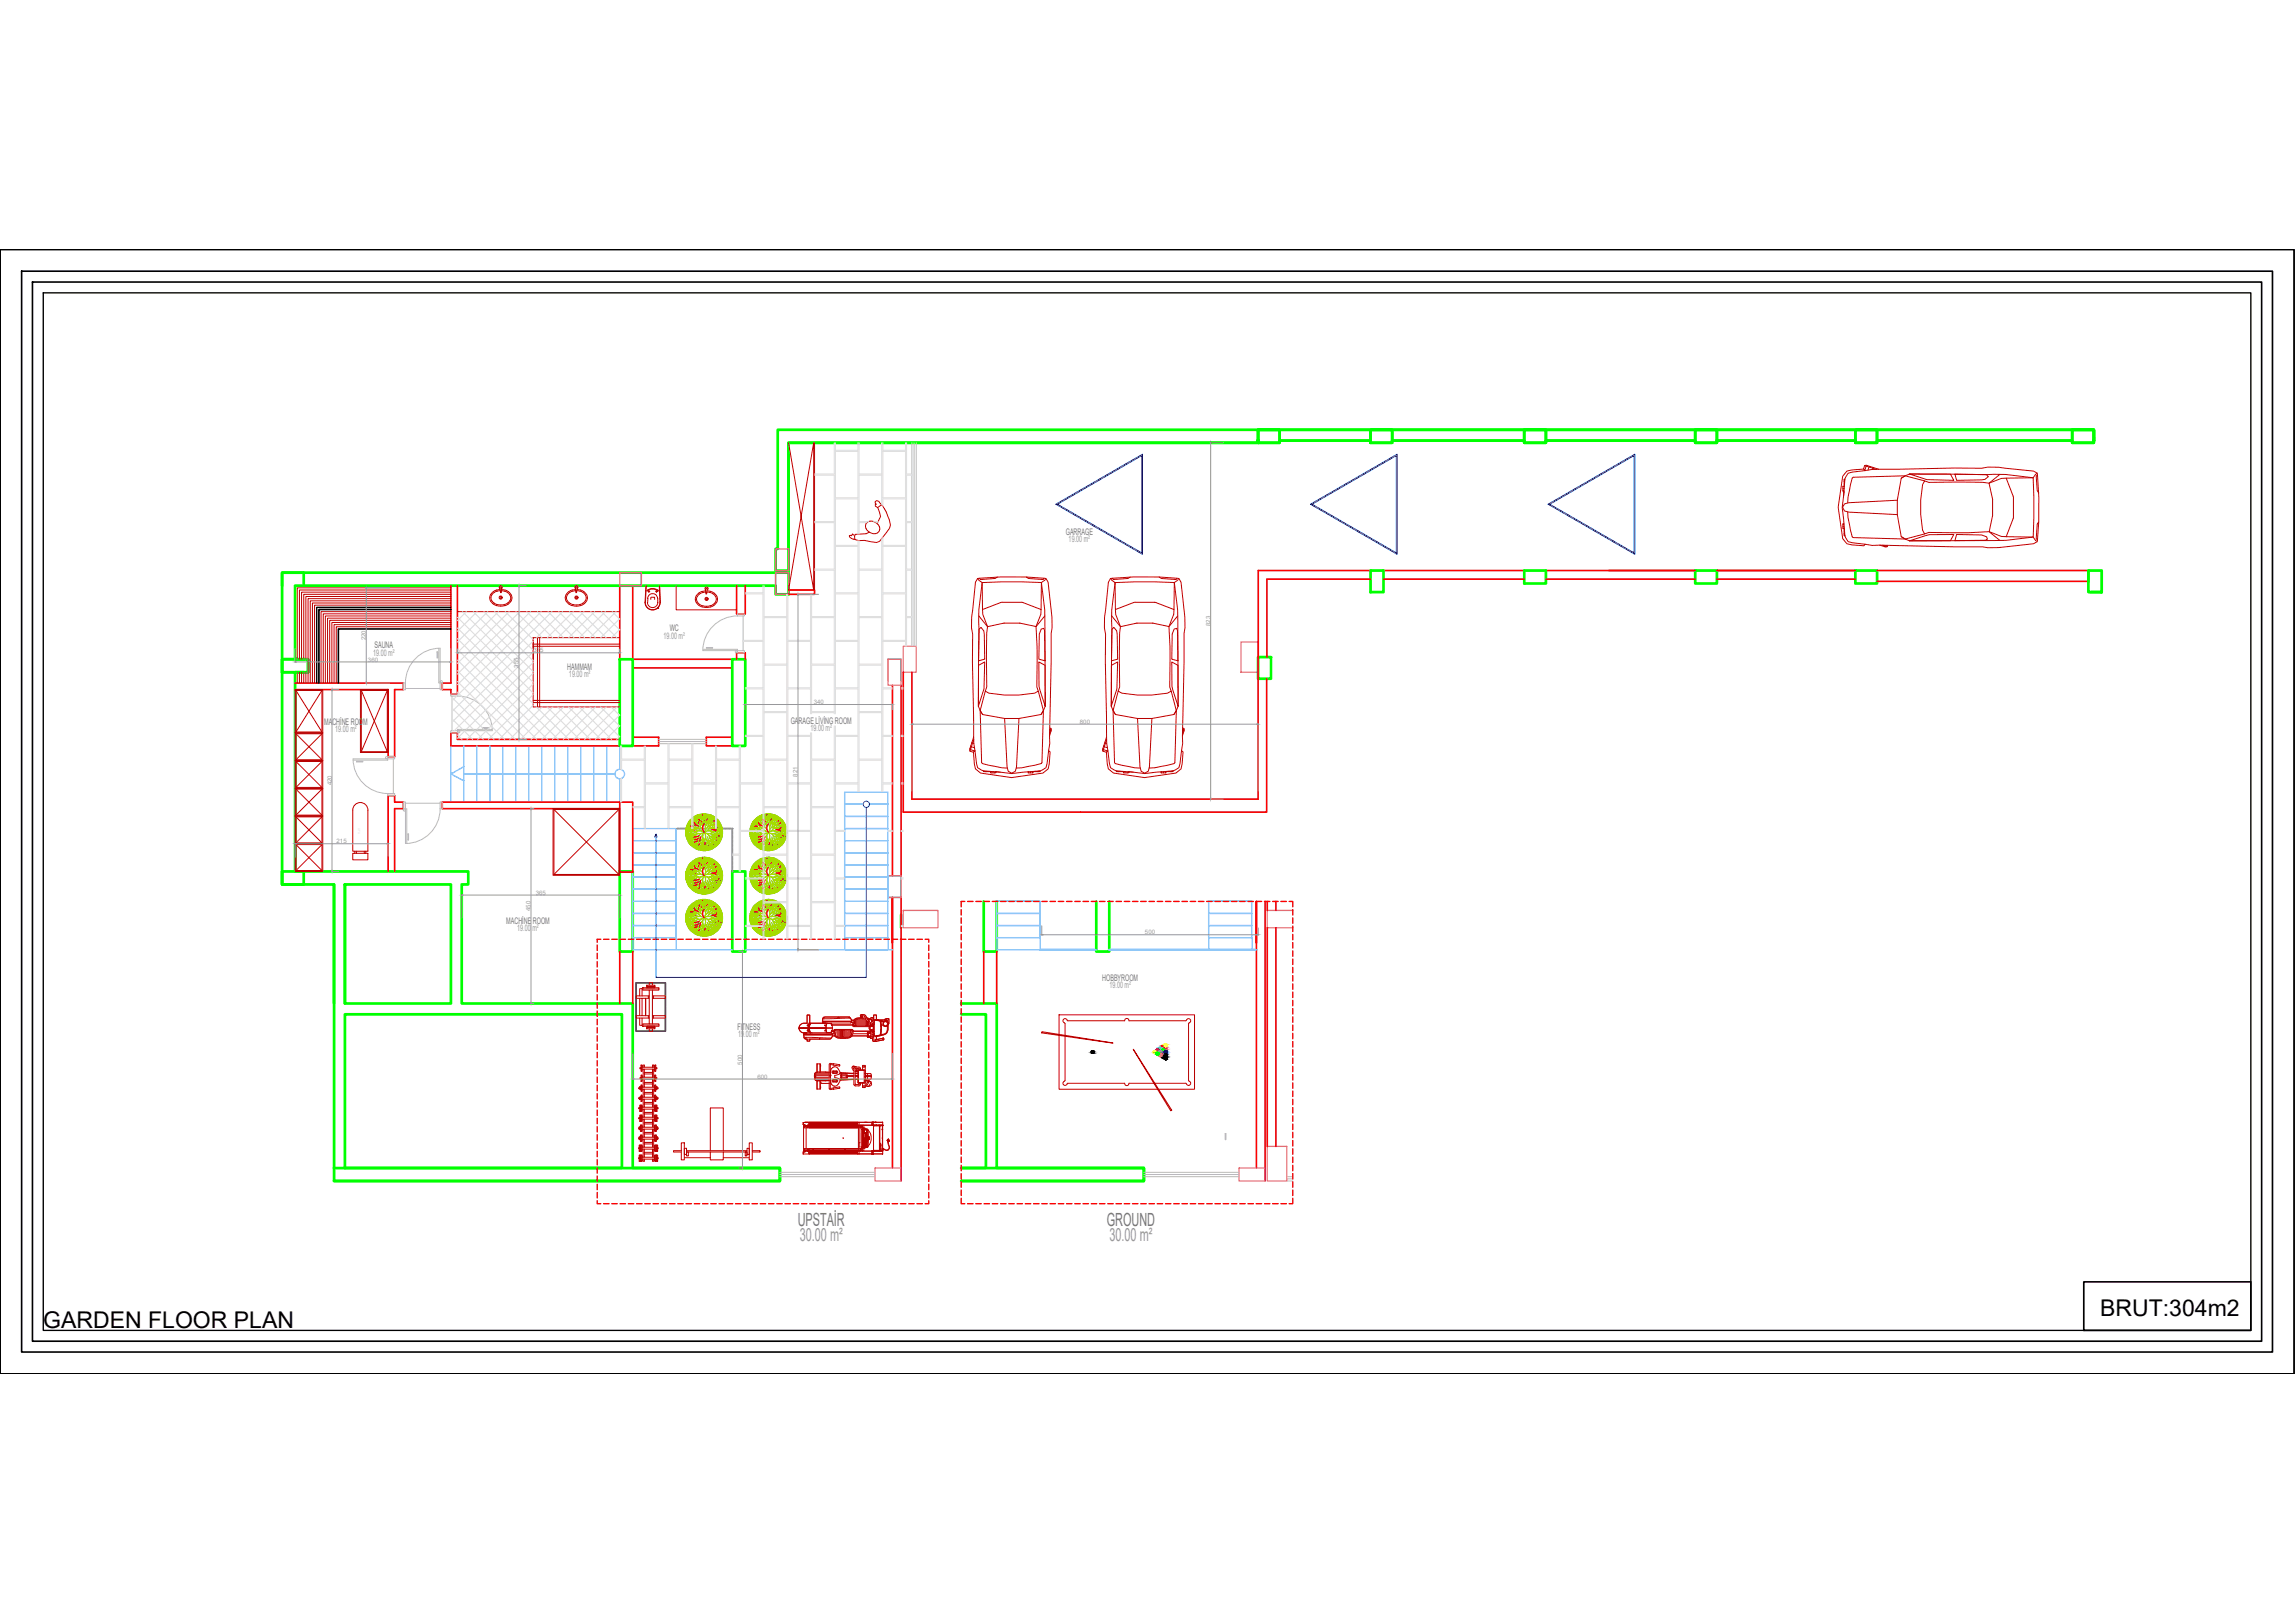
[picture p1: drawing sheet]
<svg xmlns="http://www.w3.org/2000/svg" width="420mm" height="297mm" viewBox="0 0 420 297" stroke-linecap="round" stroke-linejoin="round" font-family="sans-serif">
<defs><g id="words">
<g font-size="4.2">
<text x="7.9" y="243">GARDEN FLOOR PLAN</text>
<text x="384.5" y="240.8">BRUT:304m2</text>
</g>
<g font-size="3.3" fill="#767676">
<text x="146" y="224.4">UPSTAİR</text>
<text x="202.6" y="224.4">GROUND</text>
</g>
<g font-size="3.3" fill="#989898">
<text x="146.4" y="227.1">30.00 m²</text>
<text x="203.1" y="227.1">30.00 m²</text>
</g>
<g font-size="1.7" fill="#767676">
<text x="195.1" y="97.9">GARRAGE</text>
<text x="68.6" y="118.6">SAUNA</text>
<text x="122.6" y="115.6">WC</text>
<text x="103.9" y="122.6">HAMMAM</text>
<text x="59.4" y="132.6">MACHİNE ROOM</text>
<text x="144.8" y="132.5">GARAGE LİVİNG ROOM</text>
<text x="92.7" y="169.1">MACHİNE ROOM</text>
<text x="201.8" y="179.5">HOBBYROOM</text>
<text x="135" y="188.4">FITNESS</text>
</g>
<g font-size="1.7" fill="#989898">
<text x="195.6" y="99.3">19.00 m²</text>
<text x="68.3" y="120">19.00 m²</text>
<text x="121.5" y="116.9">19.00 m²</text>
<text x="104.2" y="123.9">19.00 m²</text>
<text x="61.4" y="134">19.00 m²</text>
<text x="148.4" y="133.8">19.00 m²</text>
<text x="94.7" y="170.5">19.00 m²</text>
<text x="203.1" y="180.8">19.00 m²</text>
<text x="135.1" y="189.8">19.00 m²</text>
</g>
<g font-size="1.1" fill="#989898">
<text x="67" y="117.2" transform="rotate(-90 67 117.2)">220</text>
<text x="97.7" y="119.4">375</text>
<text x="221.6" y="114.6" transform="rotate(-90 221.6 114.6)">823</text>
<text x="67.4" y="121.1">360</text>
<text x="95" y="122.2" transform="rotate(-90 95 122.2)">355</text>
<text x="149" y="128.9">340</text>
<text x="197.7" y="132.5">800</text>
<text x="60.7" y="143.7" transform="rotate(-90 60.7 143.7)">420</text>
<text x="146" y="142.1" transform="rotate(-90 146 142.1)">821</text>
<text x="61.6" y="154.4">215</text>
<text x="97.1" y="166.7" transform="rotate(-90 97.1 166.7)">450</text>
<text x="98.1" y="163.8">365</text>
<text x="209.6" y="171">500</text>
<text x="135.9" y="194.9" transform="rotate(-90 135.9 194.9)">500</text>
<text x="138.7" y="197.4">600</text>
</g>
</g></defs>
<!-- layer: DUVAR -->
<g fill="none" stroke="#f00" stroke-width=".3">
<path d="M82.5 107.2v17.8h-1.5v1.2h1.5v.8h1.2v-19.8M113.5 107.2v13.5M115.8 107.2v13.5h18.3M134.9 107.2v5.1h1.5v-5.1M144.4 108h4.7v.8h-4.7M250.9 104.4h-20.5v15.9M250.9 106h-19v14.3M253.3 104.4h25.8M253.3 106h25.8M283 106h27.4M314.3 106h25.4M343.6 106.4h38.7"/>
<path d="M384 104.4h-101M54 125h19.8v1.2h-1.6v12.3h-1.1v-12.3h-17.1M113.5 135.3h-29.8v-1.2h-1.2v2.4h31M134.1 122.2h-18.3v12.7h4.8v1.6h-4.8M134.1 134.9h-4.8v1.6h4.8M134.9 120.7v-1.2h1.5v1.2M163.4 125.4v34.9M165 125.4v34.9M165.4 123v25.6h66.5v-24.4M230.3 120.3v26h-63.4v-23.3M71.1 159.5v-13.9h1.1v1.2h1.6v1.2h-1.6v11.5M113.5 146.8h2.3v12.8h-2.3z"/>
<path d="M113.5 146.8h-32.5v1.2h32.5M113.5 174.2v9.5M115.8 174.2v9.5M163.4 172.6v-8.4v49.6M165 164.2v51.9M180.1 174.2v9.5M182.5 174.2v9.5M230 172.6v-7.6v48.8M231.6 165v51.1M232 165v1.6M232 169.8v40M233.6 165v1.6"/>
<path d="M233.6 169.8v40"/>
</g>
<!-- layer: TEFRIS -->
<g fill="none" stroke="#b80000" stroke-width=".18">
<path d="M144.4 81l4.6 27v-27l-4.6 27M149.1 81v27M156.4 98l-.3-.3-.2 .4-.4-.1 .1 .3 .3 .2 .7 .2M158.8 97.1l.9 .5M158.8 97.1a1 1 0 0 1-.2-1.3 1 1 0 0 1 1.2-.4 1.25 1.25 0 0 1 1.1 .8 1.25 1.25 0 0 1-.2 1.3M160.7 97.5l-.5 .2-.5-.1M160.7 92.9l.5 1.6-.6 1.3M161.4 92.4l-.7 .5-.4-.3v-.4l.1 .1-.2-.5 .3-.2 .4 .2a8.4 8.4 0 0 1 2.1 4.3l-.2 .6-1.8 2.4-.5 .2-2.2-.4h-1.1l-.7-.2-.1-.5 .2-.4 2-.1 .6-.3M337.4 96h.2M337.4 96.3h.2M337.4 96.6h.2M337.4 89.1h.2"/>
<path d="M337.4 89.4h.2M337.4 89.8h.2M337.4 90h.2l-.3 2.9 .5 5.2M337.5 90.8l.3-3.1 .5-1.1 3.2-.5-.3-.3-2.2 .2-.9 .2-.7 1-.9 5.6 .9 5.8 .7 .9 .9 .2 2.2 .2 .3-.3M337.6 95.8h-.2v1h.3M337.6 97h.1M337.6 97.2h.1M337.6 88.5h.1M337.6 88.7h.1M337.6 98h.1M337.6 87.8h.1M337.7 89h-.3v.9h.2"/>
<path d="M337.7 97l-.1 1.1h.2M337.7 97.5l-.1 .3h.1M337.7 88h-.1l.1 .2M337.8 87.7h-.2l.1 1.1M338.3 93.7v1l.9 3.6 9.6 .4M341.2 85.9l.2-.7 .2-.1 2.4 .8M341.4 85.2l2.1 .7M341.5 86.1l1.3-.2 14.9-.2h5.1l1.1-.2h2l6.4 .7 .7 .4a61.5 61.5 0 0 1 0 12.5l-.7 .4-6.4 .7h-2l-1-.1-20.1-.3-4.5-.7-.5-1M341.9 85.2l-.3 .1-.2 .7M342.3 85.4l-.1 .1-.2 .5M343 85.6l-.2 .3M344.1 99.8l1.2 .3 .2-.1 .1-.2"/>
<path d="M344.7 99.8l.8 .2M345.3 99.8l-.3 .2M347.4 91.6l-8.9 .4-.8 .2-.4 .6 .4 .7 .8 .2 8.9 .5M348.1 87.5l.7-.4 3.6 .9-.4 .7-.4 2.8v2.7l.4 2.8 .4 .7-3.6 1-.7-.5M348.8 87.1l-9.6 .3-.9 3.6v1.1M349.6 86.8h7.5l.6 1.1-4.9-.1zM349.6 99l3.6-1.1 4.5-.1-.6 1.2zM352.4 97.7l.7-.3 7.4 .1 3.6-.2 2 1.6M357.9 86.8l5.8 .1 .3 .3-.6 .5-.6 .1-4.6 .1zM358.2 97.8l4.6 .1 .9 .4 .1 .4-.3 .2-5.6 .1zM364.8 91.5v2.8M364.8 91.5l-.7-3.1 2.3-.8 .9-.1 1.3 3.6v3.7l-1.3 3.4h-.9l-2.2-.9 .6-3.1"/>
<path d="M366.1 86.8l-2 1.6a91.4 91.4 0 0 0-11-.1l-.7-.3M367.3 87.5l4.9-.1 .1 3.5-.1 7.4-4.9-.1M373 86.6l-.8 .8a35.6 35.6 0 0 0-8.5-.5l-14.1-.1-1.5 .7-.7 4.1v2.6l.7 4 1.5 .8 17.6-.1 5-.6 .6 .7M373 87l-.2 .1 .2 2.7 .2 .4M373.2 95.5l-.2 .4-.2 2.7 .2 .2M82.5 110.8h-24.9v14.2M82.5 110.4h-25.3v14.6M82.5 110h-25.7v15M82.5 109.6h-26.1v15.4M82.5 109.2h-26.5v11.5M82.5 108.8h-26.9v11.9M82.5 108.4h-27.3v12.3"/>
<path d="M82.5 108h-27.7v12.7M82.5 107.6h-28.1v13.1M82.5 114.7h-20.9v10.3M82.5 114.3h-21.3v10.7M82.5 113.9h-21.7v11.1M82.5 113.5h-22.1v11.5M82.5 113.1h-22.5v11.9M82.5 112.7h-22.9v12.3M82.5 112.3h-23.3v12.7M82.5 111.9h-23.7v13.1M83.7 111.9h29.8M90 108.9a1.4 1.4 0 0 0 1.7 1.8l.9-.1 .3-.2"/>
<path d="M90.9 110.8l.8 .1 .7-.1M90.9 108a1.45 1.45 0 0 0-1.2 1.4 1.45 1.45 0 0 0 1.2 1.5M91.5 107.6l.2-.2 .1 .2M91.5 107.7l-.1-.3 .3-.2 .2 .2-.1 .3M91.5 107.9l-.6 .1M91.6 108.1a1.78 1.78 0 0 0-1.6 .8M91.6 107.6v.9h.2l.1-.9M91.8 108.1l.6 .1 .5 .3M91.8 107.9l.6 .1M92.4 108a1.45 1.45 0 0 1 1.3 1.4 1.45 1.45 0 0 1-1.3 1.5M92.9 108.5l.4 .4M93.4 108.9a1.07 1.07 0 0 1-.5 1.5"/>
<path d="M97.6 117.9h15.9M97.6 118.3h15.9M98.4 116.7v12.7M98.8 116.7v12.7M103.8 108.9a1.25 1.25 0 0 0 1 1.7M104.1 108.3a1.3 1.3 0 0 0 0 2.2M104.1 110.6l.7 .3M104.8 108l-.7 .3M104.8 110.8l.7 .1 .8-.1M104.8 108.2l-.5 .3-.4 .4M104.8 110.6l.7 .1 .7-.1M105.3 107.6l.1 .9h.2v-.9"/>
<path d="M105.4 107.6l.1-.2 .2 .2M105.4 107.7l-.1-.3 .2-.2 .3 .2-.1 .3M105.4 107.9l-.6 .1M105.4 108.1l-.6 .1M105.6 108.1l.6 .1M105.7 107.9l.6 .1M106.2 108.2l.5 .3M106.3 108a1.45 1.45 0 0 1 1.2 1.4 1.45 1.45 0 0 1-1.2 1.5M106.7 110.4l-.5 .2M106.8 108.5l.4 .4M107.2 108.9a1.07 1.07 0 0 1-.4 1.5M113.5 116.7h-15.9v12.7h15.9"/>
<path d="M118.1 110.1a1.35 1.35 0 0 0 1.4 1.5 1.35 1.35 0 0 0 1.3-1.5M118.3 107.2l-.2 3.1a1.39 1.39 0 0 0 1.4 1.3 1.39 1.39 0 0 0 1.4-1.3M118.3 107.2l-.1 3M118.4 108.1a1.83 1.83 0 0 1 2.2 0M118.4 108.2a1.74 1.74 0 0 1 2.2 0M118.5 110.3a.95 .95 0 0 0 1 .9 .95 .95 0 0 0 .9-.9M118.6 109.6a.91 .91 0 0 1 .9-1 .91 .91 0 0 1 .9 1M118.6 109.5v.8M118.7 108.2h.3M118.8 108.1v.3M119.7 109.3l.2 .4M119.8 109.3h-.6l-.1 .4"/>
<path d="M120.1 108.2h.3M120.2 108.1v.3M120.4 109.5v.8M120.7 107.2l.1 3M120.8 107.2l.1 3.1M123.8 107.2v4.4h11.1M127.7 109.2l-.2 .5 .2 .5M127.7 110.2l.4 .4M128.1 108.7l-.4 .5M128.1 110.6l.6 .3M128.6 108.2a1.45 1.45 0 0 0-1.3 1.5 1.45 1.45 0 0 0 1.3 1.4M128.6 111.1l.8 .1 .7-.1"/>
<path d="M128.7 108.4l-.6 .3M128.7 110.9l.7 .1 .6-.1M129.1 107.8l.1 .9h.2l.1-.9M129.2 107.8l.2-.1 .1 .1M129.2 108l-.1-.4 .3-.2 .2 .2-.1 .4M129.2 108.1l-.6 .1M129.2 108.4l-.5 .1M129.5 108.4l.5 .1M129.5 108.1l.6 .1M130 108.4a1.23 1.23 0 0 1 1.1 1.3 1.23 1.23 0 0 1-1.1 1.2M130.1 108.2a1.45 1.45 0 0 1 1.3 1.5 1.45 1.45 0 0 1-1.3 1.4M179 105.9l.8 .7a35.3 35.3 0 0 0-.6 8.6l-.1 14.1 .8 1.5 4 .7h2.6l4.1-.7 .8-1.5-.1-17.7-.6-5 .7-.6"/>
<path d="M179.2 112.7l1.6 2a94.9 94.9 0 0 0-.1 11l-.3 .8M179.2 115.2l.4-.4 .5 .7 .2 5.1-1.2 .3zM179.9 111.6l-.1-5 3.5-.1 7.4 .1-.1 5M182.6 105.6l-.4 .3-2.7 .2-.2-.3M183.2 110.3l-3.3 1.3v.8l.9 2.3a13.9 13.9 0 0 1 5.8-.7M183.5 110.2l3.8 .1M183.5 110.2l-.3 .1M187.3 110.3l3.3 1.3-.1 .8-.8 2.3-3.1-.7M187.9 105.6l.4 .3 2.7 .2 .1-.3M190.6 115.1l.5-.1 .1 .4 .1 5.5-1.1-.3 .1-4.6zM191.3 112.7l-1.6 2 .2 3.7-.1 7.3 .3 .8M203.3 105.9l.8 .7a35.3 35.3 0 0 0-.5 8.6l-.2 14.1 .8 1.5 4.1 .7h2.6l4-.7 .8-1.5-.1-17.7-.6-5 .7-.6"/>
<path d="M203.5 112.7l1.6 2a94.9 94.9 0 0 0-.1 11l-.3 .8M203.6 115.2l.3-.4 .5 .7 .2 5.1-1.1 .3zM204.2 111.6l-.1-5 3.5-.1 7.4 .1-.1 5M206.9 105.6l-.4 .3-2.7 .2-.1-.3M207.5 110.3l-3.3 1.3 .1 .8 .8 2.3a14 14 0 0 1 5.9-.7l3 .7 .9-2.3v-.8l-3.3-1.3M207.5 110.3h4.1M212.2 105.6l.4 .3 2.7 .2 .2-.3M215 115.1l.4-.1 .2 .4 .1 5.5-1.2-.3 .1-4.6zM215.6 112.7l-1.6 2 .2 3.7-.1 7.3 .3 .8M54 139.2h5.1v5.1h-5.1zM54 134.1h5.1v5.1h-5.1zM54 126.2h5.1v7.9h-5.1z"/>
<path d="M54.2 139.4h4.7v4.7h-4.7zM54.2 134.3h4.7v4.7h-4.7zM54.2 126.4h4.7v7.6h-4.7zM54.2 139.4l4.7 4.7M54.2 134.3l4.7 4.7M54.2 126.4l4.7 7.6M54.4 123v2M54.8 123v2M55.2 123v2M55.6 123v2M56 123v2M58.9 139.4l-4.7 4.7"/>
<path d="M58.9 134.3l-4.7 4.7M58.9 126.4l-4.7 7.6M66 126.2h5.1v11.5h-5.1zM66.1 126.4h4.8v11.2h-4.8zM66.1 126.4l4.8 11.2M70.9 126.4l-4.8 11.2M97.6 128.2h15.9M97.6 128.6h15.9M177.6 137l.1 .2 .7 .2M177.7 136.5l.1 .2 .6 .1M177.9 135.9l.4 .2M178.2 134.9l-.7 2.3 .1 .3 .6 .2"/>
<path d="M178.3 135.4l-.7 2.1M178.5 137.4l-.2-1.3-.3-15 .1-5-.2-1.2v-2l.7-6.3 .4-.7a61.4 61.4 0 0 1 12.5 0l.4 .7 .7 6.3v2l-.2 1-.2 20.2-.7 4.4-1.1 .6M179.1 121.8l1.2-.7-.2 5-1 3.2zM179.4 130l.3 9.5M179.7 139.5l.2 .2 1.1 .4 2.4 .4 1 .1M179.9 130.8l-.5-.8 1-3.5 .7 .4 2.8 .3h2.6l2.9-.3 .7-.4 .9 3.5-.4 .8M183.9 131.5l.5 8.9 .2 .8 .6 .3 .7-.3 .2-.8 .4-8.9M190.2 121.1l1.1 .7 .1 7.5-1.2-3.7zM190.8 139.5l-.2 .2-1.2 .4-2.3 .4-1.1 .1M191 130l-.2 9.5M192 137.4l.3 .2-.2 2.2-.2 .9-1 .8-5.7 .8-5.7-.8-.9-.8-.2-.9-.2-2.2 .3-.2 .5 3.1 1 .6 3.1 .2M192.2 133.5l.2 .3"/>
<path d="M192.2 133.2l.2 .1 .1 .3-.4 1.1M192.4 133.3l-.2 .9M201.9 137l.1 .2 .8 .2M202.1 136.5l.1 .2 .5 .1M202.3 135.9l.3 .2M202.6 134.9l-.8 2.3 .1 .3 .7 .2M202.6 135.4l-.7 2.1M202.8 137.4l-.2-1.3-.2-15v-5l-.2-1.2v-2l.7-6.3 .4-.7a61.4 61.4 0 0 1 12.5 0l.4 .7 .7 6.3v2l-.1 1-.3 20.2-.7 4.4-1 .6M203.5 121.8l1.1-.7-.1 5-1.1 3.2zM203.8 130l.2 9.5M204 139.5l.2 .2 1.2 .4 2.3 .4 1.1 .1M204.2 130.8l-.4-.8 .9-3.5 .7 .4 2.8 .3h2.7l2.8-.3 .7-.4 1 3.5-.5 .8"/>
<path d="M208.3 131.5l.4 8.9 .2 .8 .6 .3 .7-.3 .2-.8 .5-8.9M214.5 121.1l1.2 .7v7.5l-1.1-3.7zM215.1 139.5l-.2 .2-1.1 .4-2.4 .4-1 .1M215.4 130l-.3 9.5M216.3 137.4l.3 .2-.2 2.2-.2 .9-.9 .8-5.8 .8-5.6-.8-1-.8-.2-.9-.2-2.2 .3-.2 .5 3.1 1.1 .6 3.1 .2M216.5 133.5l.2 .3M216.5 133.2l.2 .1 .1 .3-.3 1.1M216.7 133.3l-.2 .9M54 154.4h5.1v5.1h-5.1zM54 149.3h5.1v5.1h-5.1zM54 144.3h5.1v5h-5.1zM54.2 154.6h4.7v4.7h-4.7z"/>
<path d="M54.2 149.5h4.7v4.8h-4.7zM54.2 144.4h4.7v4.8h-4.7zM54.2 154.6l4.7 4.7M54.2 149.5l4.7 4.8M54.2 144.4l4.7 4.8M58.9 154.6l-4.7 4.7M58.9 149.5l-4.7 4.8M58.9 144.4l-4.7 4.8M64.6 148.3v7.5h2.8v-7.5M64.6 156.2h2.8v1.2h-2.8zM64.6 148.3a1.39 1.39 0 0 1 1.4-1.4 1.39 1.39 0 0 1 1.4 1.4M65 155.8v.4"/>
<path d="M65.2 155.8v.4M66.7 155.8v.4M67 155.8v.4M101.3 148h12.2v12.2h-12.2zM101.4 148.2h11.9v11.8h-11.9zM101.4 148.2l11.9 11.8M113.3 148.2l-11.9 11.8M180 141.1v.1h1.1M180.1 141.1v.1M180.3 141.1v.1l.3-.1M180.9 141.2h.1M181.1 141.2h.1"/>
<path d="M181.3 141.2v.3h1v-.2M181.5 141.2v.3M181.8 141.2v.3M182.1 141.2v.3M188.3 141.2v.3M188.7 141.2v.3M189 141.2v.3M189.1 141.2v.3h-.9v-.2M189.4 141.2h.1M189.6 141.2h.1M190.1 141.1v.1l-.2-.1M190.3 141.1v.1"/>
<path d="M190.4 141.1l-5.2 .5-2.8-.4v.2M190.4 141.1v.1h-1.1M204.4 141.1v.1h1.1M204.5 141.1v.1M204.7 141.1v.1l.2-.1M205.2 141.2h.1M205.4 141.2h.1M205.7 141.2v.3h.9v-.2M205.8 141.2v.3M206.1 141.2v.3M206.5 141.2v.3M212.7 141.2v.3"/>
<path d="M213 141.2v.3M213.3 141.2v.3M213.5 141.2v.3h-1v-.2M213.7 141.2h.1M213.9 141.2h.1M214.5 141.1v.1l-.3-.1M214.7 141.1v.1M214.8 141.1l-5.2 .5-2.9-.4v.2M214.8 141.1v.1h-1.1M117.1 182.3v-1.4h.4v1.4M117.1 186.3v1.4h.4v-1.4M117.1 182.7v3.2"/>
<path d="M117.1 198.9h.3v.5h-.3zM117.1 199.1h-.2v.2h.2M117.2 198.9v.5M117.4 198.6h.2v1.1h-.2zM117.4 194.9h.2v1.2h-.2zM117.4 196.8h.2v1.1h-.2zM117.4 195.4h-.3v.2h.3M117.4 197.2h-.3v.2h.3M117.5 194.9v1.2M117.5 196.8v1.1M117.5 198.6v1.1M117.5 182.7v3.2"/>
<path d="M117.6 197.2h2.2M117.6 199.3h2.2M117.6 197.5h2.2M117.6 199h2.2M117.6 195.7h2.2M117.6 195.3h2.2M117.7 180.8h2.9v.4h-2.9zM117.7 187.4h2.9v.4h-2.9zM117.7 187.6h2.9M117.7 181h2.9M117.7 195.3v-.4h.3v.4M117.7 195.7v1.5"/>
<path d="M117.7 197.5v1.5M117.7 199.3v1.5M118 196.6h1.5M118 196.3h1.5M118 195.7v1.5M118 197.5v1.5M118 199.3v1.5M118 199.9h1.5M118 198.4h1.5M118 198.1h1.5M118.2 182.7v3.2M118.4 180.3h1.5v.5h-1.5z"/>
<path d="M118.4 187.8h1.5v.5h-1.5zM118.4 180.5h1.5M118.4 188.1h1.5M118.7 182.3v.4M118.7 185.9v.4M118.9 180.3v-.5h.5v.5M118.9 188.3v.5h.5v-.5M118.9 182.3h-2.4v.4h2.4M118.9 185.9h-2.4v.4h2.4M118.9 181.2v6.2M119.4 182.3h2.4v.4h-2.4M119.4 185.9h2.4v.4h-2.4"/>
<path d="M119.4 181.2v6.2M119.5 195.3v-.4h.2v.4M119.5 195.7v1.5M119.5 197.5v1.5M119.5 199.3v1.5M119.6 182.3v.4M119.6 185.9v.4M119.7 195.7v1.5M119.7 197.5v1.5M119.7 199.3v1.5M119.8 198.6h.3v1.1h-.3zM119.8 194.9h.3v1.2h-.3z"/>
<path d="M119.8 196.8h.3v1.1h-.3zM120 194.9v1.2M120 196.8v1.1M120 198.6v1.1M120.1 198.9h.2v.5h-.2zM120.1 195.4h.2v.2h-.2M120.1 197.2h.2v.2h-.2M120.2 198.9v.5M120.3 199.1h.2v.2h-.2M146.3 188.2a1.34 1.34 0 0 0 1.7 .8h4.2l.2-.8M146.3 188.1a1.34 1.34 0 0 1 1.7-.8h4.2l.2 .8M147.1 189.4h.1"/>
<path d="M147.1 189.3h.1M147.1 189.3l5.4 .1h-5.3M147.2 188.1v.1M147.2 189.4v.6l.3 .2h4.5l.3-.3 .1-.5M147.2 189.9l4.9 .1M147.5 190.1l-.1-.1 .1 .1M147.5 189.1h.1M147.8 185.8h.4v1.5h3l-.6-.1v-.2l.1-.7 .3-.2h4.5l.4 .6h.4l.5-.3 .9-.1-.2-.5a.74 .74 0 0 1 1.2 .5l.7 .3v-.4h.4v.5h.1v-.9h.5v.8h1.5a.43 .43 0 0 1 .6-.2 .43 .43 0 0 1 .2 .5l-.1 .7a2.53 2.53 0 0 1-.4 1.6l-1.8 .5v.6l1.3-.3 .1 .3-1.7 .3a.36 .36 0 0 1-.4-.5h-.3v-.3l-.5 .1-.1-.3h-2.9a3.3 3.3 0 0 1-3 .1l-.1-.1h-.4l-.4 .6h-3.8v.3h-.4v-.3h-.4l-.2-.3-.1-.5 .1-.3 .6-.1a1.1 1.1 0 0 1-1.5-.8v-.1a.95 .95 0 0 1 .9-.8h.6zM147.8 187.3v-1.5h.4v1.5M147.8 190.2v.3h.4v-.3M147.8 189v.1M147.8 188.6l.1 .2z"/>
<path d="M147.8 187.6v.1zM147.9 188l.2-.6-.1 .6M147.9 188.3l.2 .6zM148.1 188.3l.2 .6zM148.2 188.2l.3 .8M148.2 189v.1M148.3 187.4l-.2 .6zM148.4 189v.1M148.5 187.3l-.3 .8M148.6 189v.1M149.2 196.8v.2M149.2 197v.4"/>
<path d="M149.2 197h.1M149.2 197h-.1v.5l.4 .3M149.2 196.6v.2h-.1v.2h.1M149.2 197.4l2.6 .1M149.3 196.9h2.5M149.3 197.2h2.5M149.4 197.8h2.4M149.5 196.2l2.3 .1M149.5 196.2l-.3 .2-.1 .4M149.5 197.8v1.5h.7v-1.3M149.6 194.7v1.5M149.6 197.8v1.5"/>
<path d="M150.1 197.8l.3 .5h1.4M150.1 194.7v1.5M150.1 197.9v1.4M150.2 196.2v-1.5h-.7v1.5M150.2 198.8v.4M150.2 194.8v.4M150.6 186.9l5.3 .1zM150.6 186.9l.1-.6 .3-.2h4.5l.3 .4 .1 .4M150.6 187v.2h5.1l.2-.1M150.8 186.2h.1zM151.2 187.2v.1M151.2 188.1h.1"/>
<path d="M151.2 188.2h.1M151.2 188.2a.75 .75 0 0 0 .2 .8M151.2 188.1h-5l5 .1M151.3 188.2l.1 .8h.8M151.3 188.1h1.1M151.3 188.2h1.1M151.4 187.2v.1M151.4 187.3l-.1 .2-.1 .6M151.8 196.6h-2.4v.9M151.8 196.5l-2.6 .1M151.8 196.2h-2.4M151.8 197.7l-2.3 .1"/>
<path d="M151.8 198.3h.1M152.1 194.8l.4 .1M152.1 194.8v4.4M152.1 187.3l.2 .4zM152.2 187.3l-.8 .1-.1 .7M152.3 188.6l-.2 .4zM152.3 188.8h.3M152.3 187.5h3.8M152.3 188.7h.3M152.3 187.6h3.8M152.4 189.2h.3M152.4 189.2l-.2-.1h-5v.2"/>
<path d="M152.4 189.2v.1M152.4 189.6h.4M152.4 188.1h.1M152.4 188.1v.1M152.5 196.2l.6-.1 .1 .1-.7 .1zM152.5 197.6h.6M152.5 197.7l.7 .1-.7 .1-.1-.1 .1-.1M152.5 199.1l1.2-.2v.2l-1.1 .2zM152.5 199.1l-.4 .1M152.6 197.6h-.2v.4h.7M152.6 194.7l-.6-.1-.2 .2v4.4l.2 .2 .6-.1M152.6 194.7l1.1 .2v.2l-1.2-.2z"/>
<path d="M152.7 188.5l2.9-.1a.54 .54 0 0 1 .6 .3 .54 .54 0 0 1-.1 .6 1.25 1.25 0 0 1-1.5 .7h-.5a1.2 1.2 0 0 1-1.4-1.5zM152.8 198.8h.1M152.8 188.5h3.1a.99 .99 0 0 1-.6 1.3l-1.1 .1a1.06 1.06 0 0 1-1.4-1.4zM152.8 188.6l.3-.1-.1 .9zM153.1 196h-.6l-.2 .2 .2 .3h.6M153.1 197.6l.3 .2-.3 .2M153.1 196l.3 .2-.3 .3M153.3 188.5v1.2M153.4 195.5l.4 .7a1.28 1.28 0 0 1 0 1.7l-.2 .3a.81 .81 0 0 1-1 .5 .81 .81 0 0 1-.6-1v-1.4a.81 .81 0 0 1 .4-.9 .81 .81 0 0 1 1 .1M153.5 188.5v1.3M153.7 188.5v1.3M153.7 196.3a1 1 0 0 1 0 1.4"/>
<path d="M153.8 196.5l-1 .3v.4l1 .3M153.8 196.3l2.5 .1M153.9 188.5v1.3M153.9 196.4l2.4 .1M153.9 196.5l1 .1M154.1 188.5v1.3M154.1 196.6h1v.3M154.1 196.9h1M154.1 197.2h1M154.1 196.5v1h-.2M154.2 188.5v1.3M154.4 188.5v1.3"/>
<path d="M154.6 188.5v1.3M154.8 188.5v1.3M154.9 197.5h-.8M155 188.5v1.3M155.1 196.8h1.2M155.1 197.1v.4h-1M155.2 197h1.1M155.2 188.5v1.3M155.4 188.5v1.2M155.6 186.3l-5 .2M155.6 188.5v1.1M155.7 188.5l.3 .1-.2 .8z"/>
<path d="M155.9 187.1h.1M155.9 187.1h.3M155.9 186.7h.4M155.9 187v.1M156 189.6h2.8M156.1 195.2l-.1 .3 .3 .5M156.1 189.2h2.7M156.2 195.1h.1M156.2 188.8h3.1M156.2 188.7h3.1M156.3 197.6l-2.4 .1M156.3 197.5l-2.4 .1"/>
<path d="M156.3 195.6l.2-.3h.7a.36 .36 0 0 1 .3 .5M156.4 186.9l.1 .9-.2-.1zM156.5 195.2l.4 .1M156.6 195.3l-.1-.2-.4 .1 .2 .4v2.8M156.6 196h.1M156.6 197h.4M156.6 196.4l.4 .1h-.4M156.6 196.8h.4M156.6 196.2h.4M156.6 196.1h.4M156.6 186.7v1.1M156.7 196h.1"/>
<path d="M156.7 195.5l.2 .4-.3 .1M156.8 196h-.1M156.8 186.6v1.2M157 195.5l-.1 .4M157 186.5v1.3M157 197.5l-.4 .1M157.1 195.8h1.2v2.4h-1.2zM157.2 186.5v1.3M157.3 195.8v-.3l-.7 .1v2.8l.7 .1v-.2M157.4 186.5v1.3M157.5 198.3a.36 .36 0 0 1-.3 .4h-.7l-.2-.3M157.6 185.8h.8l.5 .9 .3 .2-.1 .1-.4-.1-.5-.9-.4-.1"/>
<path d="M157.6 186.2l.1 .1M157.6 186.5v1.3M157.7 186.3h-.1a1.15 1.15 0 0 0-1.2 .3 1.15 1.15 0 0 0-.2 1.3h3M157.8 186.3h.6M157.8 186.5v1.3M157.9 186.1l-.3-.4-.1 .2 .1 .3M157.9 186.1l-.2-.1-.1 .2M157.9 186.1l-.2 .2M157.9 195h.5v.2h-.5zM157.9 195.8v-.5h.5v1.1M158 198.8v.2h.4v-.2M158 186.5v1.3"/>
<path d="M158.2 195.9l-1 .1v2.1h1M158.2 195.9v2.2M158.2 186.5v1.3M158.4 197.7l.8 .1h-.8M158.4 196.8h1.1M158.4 196.4v.1M158.4 197.8v1h-.5v-.5M158.4 197.6v.1M158.4 186.5v1.3M158.4 197.5v.1M158.4 196.5h.1M158.5 197.5h-.1"/>
<path d="M158.5 186.5l-.9-.1a1.07 1.07 0 0 0-1.3 1.4h3v-.6M158.6 186.8v1M158.7 186.3l.6 .3-.3 .2M158.8 186.5h.1M158.8 198.8h.1M158.8 186.5l.3 .1M158.8 189l.1 .9M158.8 189.1v.6M158.8 189v.1M158.8 189.7h.1M158.8 186.5v.1M158.8 187v.8"/>
<path d="M158.8 196.5v1M158.8 189.3v.1M158.9 188.9l-.1 .1M158.9 188.9h.1M158.9 188.9a.16 .16 0 0 0-.1 .3 .16 .16 0 0 0 .3-.1M158.9 189.9h.1M158.9 189.9h.4M158.9 188.9h.4M158.9 198l-.3 .5 .1 .3M159 187l.3 .2M159 197.9l.1 .1h-.2M159 198h.1"/>
<path d="M159 186.6v.1M159 187.1v.7M159.1 198.8h-.4M159.1 197.9v.1M159.1 189.6h.1M159.1 189.1h.3M159.1 189.6h.3M159.1 189.7a.16 .16 0 0 0-.3-.1 .16 .16 0 0 0 .1 .3M159.2 197.9l.2 .1M159.2 197.9l-.5 .8 .1 .1M159.2 189.1a.25 .25 0 0 0-.3 .3 .25 .25 0 0 0 .3 .2M159.3 188.9l.1 .1"/>
<path d="M159.3 189.1a.29 .29 0 0 0-.4 .3 .29 .29 0 0 0 .4 .2M159.4 197.9h-.1M159.4 188.5v.4M159.4 187.4v.4M159.4 198h.1M159.4 198l.1 .1M159.4 186.6v-.4h.4v.5h-.2M159.4 189.8l-.1 .1M159.4 190.1h.3M159.4 189.2h.1M159.4 189.6v.5M159.4 190.1h.1"/>
<path d="M159.4 189.2v.3l.3 .2M159.5 198.1v.4l-.4 .3M159.5 198.1l-.4 .7M159.5 196.8l-.2-.3h-.9l.1 .3-.1 .7M159.5 196.8l-.1 .7h-1M159.5 197h-1.1M159.6 187.8l.3 .1M159.6 187.6v.2l-.5 .2a.5 .5 0 0 0 .3 .5 .5 .5 0 0 0 .5 0M159.6 188.6v.1M159.6 188.7l.2 .1M159.6 188.7l-.2 .3v.2l.4 .1 .2-.2M159.6 188.7l.2 .1-.2 .2"/>
<path d="M159.6 187.3l.2 .2M159.6 187.3l.3 .2v1.3M159.6 187v-.3l-.3-.1 .2 .1 .1 .4M159.6 187.9a.3 .3 0 0 0-.3 .2 .3 .3 0 0 0 .3 .3M159.7 187.4h.2M159.7 190.2h.1M159.7 189.3h.1M159.8 189.3l.1 .2 .1 .9M159.8 189.3l-.2 .1 .2 1.1h.5M159.8 187.5l-.2 .1M159.8 187.5v.1h-.2M159.8 186.7h.4"/>
<path d="M159.8 188.9v.1M159.9 188.9h-.2M159.9 188.8v.1M159.9 188.8l-.3 .2M159.9 187.9v.5M159.9 187.9h-.5l-.1 .3 .1 .2h.5M159.9 188.9h.1M159.9 189.2v.4M159.9 189.6v.3M160 187.2l-.2-.2-.4 .1v.2l.2 .3M160 187.5h-.1v1.4M160.1 186.8l1 .1a4.2 4.2 0 0 1 0 2.5l-.3 .1a.58 .58 0 0 1-.7 0z"/>
<path d="M160.2 186.7l-.2 .1v2.7l.1 .1 .4 .1M160.2 186.7l1.2 .2M160.2 186.7h.2a.67 .67 0 0 1 .8 .2v2.4l-.1 .2-.9 .1M160.3 190.4l.1 .2zM160.3 190.3l-.4 .1M160.3 190.5h.1M160.3 190.3v.1M160.4 190.6h.1M160.4 186.6v-.8h-.5v.9M160.4 189.7v.6M160.5 189.7h.1M160.6 186.7h1.5l.2 .1v-.2h-.4l.3-.1 .5-.1v1"/>
<path d="M161.3 186.9v.1M161.3 186.9h.1M161.4 189.4l-.9 .3M161.4 186.9h.3M161.4 187.6h.1M161.4 187.5h.1M161.4 187.5l.6 .4 .4-.1M161.6 187h-.3v2.3h.3a1.01 1.01 0 0 0 .8-1.4v-.1M161.6 187a.56 .56 0 0 1 .8 0 .56 .56 0 0 1 0 .7M161.6 187h.1M161.7 190l-.1 .2 .2 .1M161.7 190l.1 .1v.2"/>
<path d="M161.7 190l-1.4 .3M161.7 190.3l-1.3 .3M162 186.8a.62 .62 0 0 1 .6 .3 .62 .62 0 0 1 0 .7 1.11 1.11 0 0 1-.2 1.2 1.11 1.11 0 0 1-1.1 .4v-.1M162.4 187.7v.1M162.5 186.4l-.3 .2M162.6 187.3h.1M162.7 186.5l-.2 .4M190.7 188.8l13.1 2.1-13.1-1.9zM193.9 185.7h24.8v13.7h-24.8zM195.4 186.7l.1 .1h10.4a.39 .39 0 0 1 .4-.4 .39 .39 0 0 1 .4 .4h10.4a.43 .43 0 0 1 .6-.4 .43 .43 0 0 1 .2 .7l-.2 .1M195.4 186.7a.42 .42 0 0 0-.8 0 .42 .42 0 0 0 .4 .6v10.5a.43 .43 0 0 0-.4 .5 .43 .43 0 0 0 .7 .2l.1-.1M207.5 192l7 11.2-.2 .1z"/>
<path d="M217.7 187.2l-.1 .1v10.5l.1 .1M217.7 197.9a.4 .4 0 0 1 .2 .6 .4 .4 0 0 1-.7-.1l-.1-.1h-10.4a.39 .39 0 0 1-.4 .4 .39 .39 0 0 1-.4-.4h-10.4l-.1 .1M117 206.4h-.1l.1 .2M117 206.2h.2v.5h-.2zM117 208.2h-.1l.1 .2M117 208h.2v.6h-.2zM117 210h-.1l.1 .2M117 209.6h.2v1.1h-.2zM117 211.9h-.1l.1 .2M117 211.4h.2v1.1h-.2zM117.1 200.7h.3v.5h-.3zM117.1 200.9h-.2v.2h.2"/>
<path d="M117.1 202.3h.3v1.1h-.3zM117.1 202.7h-.2v.2h.2M117.1 204.5h-.2v.3h.2M117.1 204.1h.3v1.1h-.3zM117.1 206.2v.5M117.1 208v.6M117.1 209.6v1.1M117.1 211.4v1.1M117.2 200.7v.5M117.2 202.3v1.1M117.2 204.1v1.1M117.4 200.4h.2v1.2h-.2z"/>
<path d="M117.4 202.3h.2v1.1h-.2zM117.4 204.1h.2v1.1h-.2zM117.4 205.9h.2v1.1h-.2zM117.4 207.7h.2v1.2h-.2zM117.4 209.6h.2v1.1h-.2zM117.4 211.4h.2v1.1h-.2zM117.4 209.6h-.2v1.1h.2M117.4 207.7h-.2v1.2h.2M117.4 205.9h-.2v1.1h.2M117.4 211.4h-.2v1.1h.2M117.5 200.4v1.2M117.5 202.3v1.1"/>
<path d="M117.5 204.1v1.1M117.5 205.9v1.1M117.5 207.7v1.2M117.5 209.6v1.1M117.5 211.4v1.1M117.6 206.3h2.2M117.6 208.5h2.2M117.6 210h2.2M117.6 206.7h2.2M117.6 200.8h2.2M117.6 201.2h2.2M117.6 202.6h2.2"/>
<path d="M117.6 203h2.2M117.6 204.5h2.2M117.6 204.8h2.2M117.6 208.1h2.2M117.6 210.3h2.2M117.6 211.8h2.2M117.6 212.1h2.2M117.7 201.2v1.4M117.7 203v1.5M117.7 204.8v1.5M117.7 206.7v1.4M117.7 208.5v1.5"/>
<path d="M117.7 210.3v1.5M117.7 212.1v.4h.3v-.4M118 211.2h1.5M118 210.9h1.5M118 205.4h1.5M118 209.4h1.5M118 209.1h1.5M118 207.5h1.5M118 201.2v1.4M118 203v1.5M118 204.8v1.5M118 206.7v1.4"/>
<path d="M118 208.5v1.5M118 210.3v1.5M118 200.2h1.5M118 202h1.5M118 201.8h1.5M118 203.9h1.5M118 203.6h1.5M118 205.7h1.5M118 207.2h1.5M119.5 201.2v1.4M119.5 203v1.5M119.5 204.8v1.5"/>
<path d="M119.5 206.7v1.4M119.5 208.5v1.5M119.5 210.3v1.5M119.5 212.1v.4h.2v-.4M119.7 201.2v1.4M119.7 203v1.5M119.7 204.8v1.5M119.7 206.7v1.4M119.7 208.5v1.5M119.7 210.3v1.5M119.8 200.4h.3v1.2h-.3zM119.8 205.9h.3v1.1h-.3z"/>
<path d="M119.8 204.1h.3v1.1h-.3zM119.8 202.3h.3v1.1h-.3zM119.8 207.7h.3v1.2h-.3zM119.8 209.6h.3v1.1h-.3zM119.8 211.4h.3v1.1h-.3zM120 200.4v1.2M120 202.3v1.1M120 204.1v1.1M120 205.9v1.1M120 207.7v1.2M120 209.6v1.1M120 211.4v1.1"/>
<path d="M120.1 200.7h.2v.5h-.2zM120.1 204.1h.2v1.1h-.2zM120.1 202.3h.2v1.1h-.2zM120.1 209.6h.1v1.1h-.1M120.1 207.7h.1v1.2h-.1M120.1 205.9h.1v1.1h-.1M120.1 211.4h.1v1.1h-.1M120.2 206.2h.2v.5h-.2zM120.2 208h.2v.6h-.2zM120.2 209.6h.2v1.1h-.2zM120.2 211.4h.2v1.1h-.2zM120.2 200.7v.5"/>
<path d="M120.2 202.3v1.1M120.2 204.1v1.1M120.3 200.9h.2v.2h-.2M120.3 204.5h.2v.3h-.2M120.3 202.7h.2v.2h-.2M120.3 206.2v.5M120.3 208v.6M120.3 209.6v1.1M120.3 211.4v1.1M120.4 206.4h.1l-.1 .2M120.4 208.2h.1l-.1 .2M120.4 210h.1l-.1 .2"/>
<path d="M120.4 211.9h.1l-.1 .2M123.4 210.8h1.3M124.7 209.2h.6v3.1h-.6zM124.7 210.6h-1.3v.2M125.3 210.2h.4v1.1h-.4zM125.3 211.9h4.7M125.7 210.8h.3v.8h-.3zM125.7 210.8h11.1M125.7 210.6h11.1M130 210.6l.1-7.8h2.3v7.8M130 210.8l.1 1.5h2.2l.1-1.5M132.4 211.9h4.8"/>
<path d="M136.4 210.8h.4v.8h-.4zM136.8 210.2h.4v1.1h-.4zM137.2 209.2h.5v3.1h-.5zM137.7 210.6h1.4v.2M137.7 210.8h1.4M147.1 205.4v.4M147.1 210.8v.4M147.1 210.2v.4h.8M147.1 206.3v.1M147.1 210.3h.8M147.1 206.3h.8M147.2 205.4h.8h-.8"/>
<path d="M147.2 205.4h.1M147.3 206h.8M147.3 205.8v.2M147.3 210.6h.1M147.3 206h.1M147.3 206l.1-.2h-.4v-.4h1.1v1M147.4 210.6v.2h-.4v.4h14.6M147.4 205.4h.1M147.4 205.4h14.2M147.5 206h.1M147.5 210.6h.1M147.6 206.4v3.8"/>
<path d="M147.7 206h.1M147.7 210.6h.1M147.9 206v.4M147.9 210.2v.4M147.9 206h.1M147.9 210.6h.1M148 205.4h.1M148.1 210.2v1M148.1 210.8h8.9M148.1 206h-1v.3M148.1 210.6h-.8v.2M148.1 210.6h9.1"/>
<path d="M148.1 206.1h9.1M148.1 206h9.1M148.1 205.4h8.9M148.1 211.1h8.9M148.1 211h8.9M148.1 210.9h8.9M148.1 210.7h8.9M148.1 210.7h13.5M148.1 210.5h9.1M148.1 210.2h9.1M148.1 205.4v1M148.1 205.8h8.9"/>
<path d="M148.1 206.4h9.1M148.1 205.9h13.5M148.1 205.6h8.9M148.1 205.5h8.9M154.3 208.3h.1zM157 210.7v.5M157 205.7h-8.9M157 205.4v.5M157 210.7h.1M157.2 205.9v4.8M157.2 206.4h-10.1v3.8h10.1M157.3 205.4v.5"/>
<path d="M157.3 210.7v.5M157.4 205.9v4.8M157.4 210.6h.5M157.4 206.1h.5M157.4 206h.5M157.4 210.5h.5M157.4 210.2h.5M157.4 206.4h.5M157.8 209.9l.1 .1M157.8 206.7h.1M157.8 209.9h.1M157.8 206.7v3.2"/>
<path d="M157.9 209.9h.1M157.9 209.9h.7M157.9 206.7h.7M157.9 209.9v-3.1v3.1M157.9 206.7h.1M157.9 210h.1M157.9 206.7h-.1M157.9 205.9v4.8M157.9 210h.2M157.9 210h.9h-.7M157.9 208.5h.1M157.9 207.2h.1"/>
<path d="M157.9 207.2v-.4h.1v.4M157.9 209l.1 .4M157.9 209.1l.1 .1M157.9 209h.1M157.9 207.8h.1M158 206.8v.4M158 209.6v.1M158 208.7h.1M158 209.2h.1M158 208.8h.1M158 207.8h.1M158 207.5h.1"/>
<path d="M158 207.4h.1M158 208.7v.1M158 207.4v.1M158 209.6l-.1 .2 .1-.2M158 207.3h.1M158 208.1h.1M158 209.6h.1M158 207.7h.1M158 207.3v.3M158 207.7l-.1 .3h.1M158 208.1h-.1v.4M158 209.2h-.1"/>
<path d="M158 207.8l-.1 .1M158 208.6l-.1 .4M158 208.6h.1M158 209h.1M158 207.6h.1M158 209.3v.1M158 208.9v.1M158 208h.1M158 208.1v.4h-.1M158 207.7v.3M158 208.6v.3M158 209v.3"/>
<path d="M158.1 209.9v-3.1v3.1M158.1 206.7h-.2M158.1 206.7h.7M158.1 206.4l.6 .3M158.1 206.4l.2 .3zM158.1 205.9v.8M158.1 210v.7M158.2 207.3h.3v1M158.2 206.8v.1M158.2 206.8v.3M158.2 209.3h.1M158.2 209.6h.1"/>
<path d="M158.2 208.4h.1M158.2 208.8h.1M158.2 208.4v.2M158.2 208.8v.3M158.2 209.3v.2M158.2 209.6v.2M158.2 207.1h.1M158.2 207.3v1M158.2 209.8h.1M158.2 209.5h.1M158.2 209.1h.1M158.2 208.6h.1"/>
<path d="M158.2 206.9v.2M158.2 208.4h.1zM158.2 208.8l.1 .1zM158.2 209.3h.1zM158.2 210l-.1 .2M158.2 210h.1M158.3 207.3h.1M158.4 207.3h.1M158.4 208.4h.1v1.3h-.1zM158.4 208.4v1.3M158.5 207.3h.1M158.5 207.3v1"/>
<path d="M158.5 208.2h.1M158.5 207.8h.1M158.5 207.4h.1M158.5 209.3h.1M158.5 209.1h.1M158.5 207.5h.1M158.5 207.7h.1M158.6 208.2v.2M158.6 208.4h.1M158.6 208.2h.1M158.6 208.3h.1M158.6 208.3v.1"/>
<path d="M158.6 209.9h-.7h.7M158.6 206.8h-.7h.7M158.6 206.8h.1M158.6 206.8v.1M158.6 208.5h.1M158.6 208.2v.3M158.6 206.7l.1 .1M158.6 209.9h.1M158.6 208.2l-.4 .1M158.6 210l-.5 .2M158.6 209.8v.1M158.6 206.9l.1 .4-.1-.4"/>
<path d="M158.6 206.9h.1M158.6 209.8h.1M158.6 206.7h.1M158.7 207.3l-.1 2.5M158.7 209.8l-.1 .1M158.7 206.8v3M158.7 209.8h.1M158.7 206.8h.1M158.7 209.8l-.1 .2M158.7 209.8h.2M158.8 206.7l.1 .1M158.8 206.7h-.2"/>
<path d="M158.9 206.8a2.09 2.09 0 0 1 0 2.9M158.9 206.8v3M158.9 209.8l-.1 .2M158.9 206.8h-.2M159 208.5h.1M159 208.1h.1M159.1 208.5h.1M159.1 208.1v.4M159.1 208.5h-.1M159.1 208.1h-.1M159.6 210.7v.5M159.6 205.4v.5"/>
<path d="M159.6 210.7h.1M159.7 210.7h.1M159.7 211.2h-.1M159.7 210.7v.5M159.7 211.2h.1M159.8 205.4h.1M159.8 211.2h.1M159.8 210.7h.1M159.8 205.9l.1 .1M159.8 205.9h.1M159.8 205.4v.5M159.8 210.7v.5"/>
<path d="M159.9 206l.1 .1M159.9 210.6l-.1 .1M159.9 210.6h.1M159.9 206v4.6M160 205.9v.1M160 210.6h.1M160 206h-.1M160 206h.1M160 210.6v.1M160 210.5l-.1 .1M160 210.6l.4 .1M160 206.1h1.1"/>
<path d="M160 210.6h1.5M160 210.5h1.1M160 206v.1M160 210.5v.1M160.4 205.9l-.4 .1M161 210.6h.1M161 206h.1M161 205.9v4.8M161 206h.5M161 210.6h.5M161.1 210.5h.1M161.1 210.6h-.1"/>
<path d="M161.1 206v4.5M161.1 210.6h.4M161.2 209.8h.1M161.2 209.3v.5M161.2 209.6h.1M161.2 209.2h.1M161.2 210.3h.1M161.2 209.9h.1M161.2 209.5h.1l-.1 .1M161.2 210.4v.1M161.2 209.6v-.1v.1M161.2 210.5h.1"/>
<path d="M161.2 210.1h.1M161.2 210.1v.2M161.2 209.5h.1M161.2 210.1v.4M161.5 210.3v.2M161.5 210.2v.1M161.5 209.9h.1M161.5 206.7h.1M161.5 210.2h.1M161.5 210.5l.1 .2M161.5 210.5h.1M161.5 210.3l.1 .2"/>
<path d="M161.5 208.3h.1M161.5 210.6h.1M161.5 206h-.4M161.6 210.2h-.1M161.6 210.6h.1M161.6 210.7h.1M161.6 210.2v.1M161.6 205.9h.1M161.6 210.6v.1M161.6 210.5v.2M161.6 205.4h.1M161.6 206h-.1"/>
<path d="M161.6 205.9v4.3M161.6 205.9l-13.5 .1M161.6 211.2h-13.5M161.6 205.4v.5M161.6 210.7v.5M161.6 210.3v.1M161.6 210.3h.1M161.6 210.4h.1M161.6 210.4v.1M162.5 208.6v.3M162.5 208.7h.1M162.5 208.6l.2 .1"/>
<path d="M162.5 208.8h.1M162.5 208.9h.1M162.5 208.6v-.1l.1 .1M162.5 208.9l.1 .6a.56 .56 0 0 1 .2 .7 .56 .56 0 0 1-.7 .2l-.3-.1-.2 .1M162.6 208.8h.1M162.6 208.7v.1M162.6 208.5v.1v-.1M162.6 208.6v.2M162.6 208.7h.1M162.6 208.8v.1M162.6 208.9l.1 .5a.68 .68 0 0 1 .2 .7 .68 .68 0 0 1-.7 .5l-.6-.2M162.6 208.5v.2"/>
<path d="M162.6 208.5h.1M162.7 208.8h.1M162.7 208.8h-.1M162.7 208.5v.1M162.7 208.7v.1"/>
<circle cx="91.7" cy="109.4" r=".29"/>
<circle cx="91.7" cy="109.4" r=".16"/>
<circle cx="105.5" cy="109.4" r=".29"/>
<circle cx="105.5" cy="109.4" r=".16"/>
<circle cx="118.8" cy="108.2" r=".11"/>
<circle cx="120.2" cy="108.2" r=".11"/>
<circle cx="129.4" cy="109.6" r=".29"/>
<circle cx="129.4" cy="109.6" r=".16"/>
<circle cx="150.1" cy="190.1" r=".06"/>
<circle cx="151.1" cy="188.6" r=".08"/>
<circle cx="151.1" cy="187.7" r=".08"/>
<circle cx="153.5" cy="186.2" r=".05"/>
<circle cx="155" cy="197" r=".14"/>
<circle cx="162.1" cy="187.4" r=".45"/>
<circle cx="162.1" cy="187.4" r=".38"/>
<circle cx="200.1" cy="192.5" r=".26"/>
<circle cx="211.4" cy="192.5" r=".26"/>
<circle cx="211.9" cy="192.8" r=".26"/>
<circle cx="211.9" cy="192.2" r=".26"/>
<circle cx="212.4" cy="193.1" r=".26"/>
<circle cx="212.4" cy="192.5" r=".26"/>
<circle cx="212.4" cy="191.9" r=".26"/>
<circle cx="212.9" cy="191.6" r=".26"/>
<circle cx="212.9" cy="193.4" r=".26"/>
<circle cx="212.9" cy="192.8" r=".26"/>
<circle cx="212.9" cy="192.2" r=".26"/>
<circle cx="213.4" cy="193.7" r=".26"/>
<circle cx="213.4" cy="192.5" r=".26"/>
<circle cx="213.4" cy="191.9" r=".26"/>
<circle cx="213.4" cy="193.1" r=".26"/>
<circle cx="213.4" cy="191.3" r=".26"/>
<circle cx="148" cy="210.5" r=".02"/>
<circle cx="148" cy="206.2" r=".02"/>
<circle cx="148.9" cy="206.3" r=".03"/>
<circle cx="148.9" cy="210.4" r=".03"/>
<circle cx="151.8" cy="210.4" r=".03"/>
<circle cx="151.8" cy="206.3" r=".03"/>
<circle cx="154.7" cy="206.3" r=".03"/>
<circle cx="154.7" cy="210.4" r=".03"/>
<circle cx="157.6" cy="206.3" r=".03"/>
<circle cx="157.6" cy="210.4" r=".03"/>
</g>
<!-- layer: KOLON -->
<g fill="none" stroke="#0f0" stroke-width=".5">
<path d="M142.4 78.7h88v2.3h-86v23.4h-2.4v-3.9h.4zM230.3 78.7h153v1.9M230.3 78.7h4v2.3h-4zM250.9 78.7h4v2.3h-4zM279.1 78.7h3.9v2.3h-3.9zM310.4 78.7h3.9v2.3h-3.9zM339.7 78.7h3.9v2.3h-3.9zM379.4 78.7h3.9v2.3h-3.9zM230.3 81h-85.9v23.8M234.3 80.6h16.6M254.9 80.6h24.2M283 80.6h27.4"/>
<path d="M314.3 80.6h25.4M343.6 80.6h35.8M51.6 107.2v-2.4h4v2.4M51.6 104.8h92.8v4h-2.4v-1.6h-88v13.5h2.4v2.3h-2.4v36.5h31.7v2.4h-1.2v21.8h31.3v30.1h27v2.3h-81.6v-54.2h-9.6zM250.9 104.4h2.4v4h-2.4zM279.1 104.4h3.9v2.4h-3.9zM310.4 104.4h3.9v2.4h-3.9zM339.7 104.4h3.9v2.4h-3.9zM382.3 104.4h2.5v4h-2.5zM382.3 104.4v2M382.8 108.4h2M51.6 120.7h4.8v2.3h-4.8z"/>
<path d="M55.6 120.7h-4v2.3h4M113.5 120.7h2.3v15.8h-2.3zM134.1 120.7h2.3v15.8h-2.3zM230.3 120.3h2.4v3.9h-2.4zM51.6 159.5v2.4h4M51.6 159.5h4v2.4h-4zM113.5 159.5h2.3v14.7h-2.3zM134.1 159.5h2.3v14.7h-2.3zM61.2 161.9v21.8M63.1 161.9h19.4v21.8h-19.4zM63.1 161.9v21.8M165 167.4v2.4"/>
<path d="M182.5 165v9.2h-2.4v-9.2M200.7 165v9.2h2.4v-9.2M63.1 185.6h50.8v28.2h-50.8zM176 183.7h6.5v30.1h26.9v2.3h-33.4h33.4v-2.3h-33.4h4.5v-28.2h-4.5M61.2 213.8h81.6v2.3h-81.6"/>
</g>
<g fill="none" stroke="#0f0" stroke-width=".25">
<path d="M81 104.8h3.9M81 107.2h3.9M112.3 104.8h3.9M112.3 107.2h3.9M142 104.8h2.4v4h-2.4zM113.5 120.7h2.3v15.8h-2.3zM134.1 120.7h2.3v15.8h-2.3zM162.6 124.6v-3.9h2.4v3.9M81 159.5h3.9M113.5 159.5h2.3v14.7h-2.3zM134.1 159.5h2.3v14.7h-2.3zM162.6 160.3h2.4v3.9h-2.4z"/>
<path d="M182.5 165v9.2h-2.4v-9.2M200.7 165v9.2h2.4v-9.2"/>
</g>
<g fill="none" stroke="#bababa" stroke-width=".18">
<path d="M166.9 81v37.3M167.3 81v37.3M167.7 81v37.3M80 119.3h.1v1.1h-.1zM80.3 118.6v6.4h.7v1.2h-.4v-7.6a6.3 6.3 0 0 0-6.4 6.4M129.3 118.5h1.2v.1h-1.2zM135 112.3h1.3v.4h-1.3zM135 112.7a6.3 6.3 0 0 0-6.3 6.4h7.6v.4h-1.3v-.7h-6.3M136 112.7v6.4M64.6 138.9h7.6v-.4h-1.2v.6h-6.4M64.6 138.9a6.3 6.3 0 0 0 6.4 6.3M65.3 139.3h1.1v.2h-1.1z"/>
<path d="M72 138.9v6.3M73.8 125h.4v1.2h-.4zM74.2 126h6.4M82.5 127h1.3v.4h-1.3zM82.8 127.4v6.3M83.8 127.4a6.3 6.3 0 0 1 6.3 6.3h-7.6v.4h1.3v-.6h6.3M88.3 133.2h1.2v.1h-1.2zM120.6 135.7h8.7M120.6 135.3h8.7M120.6 136.1h8.7M71 145.2h1.2v.4h-1.2zM74.2 147h6.4"/>
<path d="M74.7 152.6h.1v1.1h-.1zM80.6 146.8h.4v1.2h-.4zM80.6 148a6.3 6.3 0 0 1-6.4 6.4v-7.6h-.4v1.2h.7v6.4M142.8 215h17.4M142.8 214.6h17.4M142.8 215.4h17.4M157.7 207.5h.1v1.1h-.1zM209.4 215h17.4M209.4 214.6h17.4M209.4 215.4h17.4M224.3 207.5h.1v1.1h-.1zM235.1 216.1h1.6"/>
<path d="M235.6 215.4h1.1M235.6 215.8h1.1"/>
<circle cx="134.8" cy="119.3" r=".2"/>
<circle cx="70.8" cy="138.7" r=".2"/>
<circle cx="80.8" cy="124.8" r=".2"/>
<circle cx="84" cy="133.9" r=".2"/>
<circle cx="74" cy="148.3" r=".2"/>
</g>
<!-- layer: Merdiven -->
<g fill="none" stroke="#7fbfff" stroke-width=".25">
<path d="M82.5 136.5v10.3h31v-4.3M84.9 136.5v10.3M87.3 136.5v10.3M89.7 136.5v10.3M92.1 136.5v10.3M94.4 136.5v10.3M96.8 136.5v10.3M99.2 136.5v10.3M101.6 136.5v10.3M103.9 136.5v10.3M106.3 136.5v10.3M108.7 136.5v10.3"/>
<path d="M111.1 136.5v10.3M113.5 136.5v4.3M84.9 140.3l-2.4 1.4 2.4 1.2M84.9 141.7h27.7M115.8 158.3h8v2.2h-8zM115.8 151.6h8v2.3h-8zM115.8 153.9h8v2.2h-8zM115.8 156.1h8v2.2h-8zM154.6 158.3h8v2.2h-8zM154.6 151.6h8v2.3h-8zM154.6 153.9h8v2.2h-8zM154.6 156.1h8v2.2h-8z"/>
<path d="M154.6 145h8v2.2h-3.4h3.4v2.2h-8v-2.2h3.4h-3.4zM154.6 149.4h8v2.2h-8zM115.8 160.5h8v2.2h-8zM115.8 162.7h8v2.3h-8zM115.8 165h8v2.2h-8zM115.8 167.2h8v2.2h-8zM115.8 169.4h8v2.2h-8zM115.9 171.6h7.9v2.2h-7.9zM123.8 173.8h10.3M136.4 173.8h27M154.6 160.5h8v2.2h-8zM154.6 162.7h8v2.3h-8z"/>
<path d="M154.6 165h8v2.2h-8zM154.6 167.2h8v2.2h-8zM154.6 169.4h8v2.2h-8zM154.7 171.6h7.9v2.2h-7.9zM182.5 165v2.2h7.9v-2.2h-7.9h7.9M182.5 167.2h7.9v2.2h-7.9zM182.5 169.4h7.9v2.2h-7.9zM182.5 171.6h7.9v2.2h-7.9zM200.7 173.8h.1M221.3 165v2.2h7.9v-2.2h-7.9h7.9M221.3 167.2h7.9v2.2h-7.9zM221.3 169.4h7.9v2.2h-7.9z"/>
<path d="M221.3 171.6h7.9v2.2h-7.9zM230 173.8h.1"/>
<circle cx="113.5" cy="141.7" r=".87"/>
</g>
<path d="M142 104.8h2.4v4h-2.4zM142 100.5h2.4v3.9h-2.4zM165.4 118.3h2.3v4.7h-2.3zM227.2 117.5h3.2v5.5h-3.2zM113.5 120.7h2.3v15.8h-2.3zM162.6 120.7h2.4v4.7h-2.4zM162.6 160.3h2.4v3.9h-2.4zM165.4 166.6h6.3v3.2h-6.3zM236.7 166.6h-4.7v3.2h4.7M160.2 213.8h4.8v2.3h-4.8zM226.8 213.8h4.8v2.3h-4.8zM232 209.8h3.6v6.3h-3.6z" fill="none" stroke="#f0f" stroke-width=".25"/>
<!-- layer: KOLON -->
<path d="M117.4 104.8v2.4" fill="none" stroke="#002eb8" stroke-width=".25"/>
<!-- layer: 0 -->
<path d="M113.5 104.8h3.9v2.4h-3.9z" fill="none" stroke="#f0f" stroke-width=".25"/>
<!-- layer: KOLON -->
<circle cx="230.3" cy="80.6" r=".24" fill="#0f0" stroke="#0f0" stroke-width=".18"/>
<!-- layer: 0 -->
<path d="M0 45.7h420v205.7h-420zM0 45.7v205.7h420v-205.7h-420v205.7M7.9 53.6h404.2v189.9h-404.2zM82.5 111.1h-24.5v13.9M0 251.4h.1" fill="none" stroke="#000" stroke-width=".25"/>
<path d="M4 49.6h412v197.9h-412zM5.9 51.6h408.2v193.9h-408.2zM82.5 115.1h-20.6v9.9M82.5 111.5h-24.1v13.5M381.5 234.6h30.6v8.9h-30.6z" fill="none" stroke="#000" stroke-width=".3"/>
<!-- layer: TEFRIS -->
<g fill="#b80000" stroke="#b80000" stroke-width=".18">
<circle cx="152.1" cy="196.8" r=".07"/>
<circle cx="157.7" cy="186" r=".07"/>
<circle cx="161.7" cy="190" r=".07"/>
<circle cx="159.9" cy="187.5" r=".07"/>
<circle cx="153.5" cy="186.2" r=".07"/>
<circle cx="148.1" cy="188.3" r=".07"/>
<circle cx="148" cy="188.3" r=".07"/>
<circle cx="151.2" cy="188.2" r=".07"/>
<circle cx="147.3" cy="206" r=".07"/>
<circle cx="147.9" cy="210.6" r=".07"/>
<circle cx="147.3" cy="210.6" r=".07"/>
<circle cx="147.8" cy="210.6" r=".07"/>
<circle cx="162.6" cy="208.8" r=".07"/>
<circle cx="162.5" cy="208.7" r=".07"/>
<circle cx="162.6" cy="208.7" r=".07"/>
<circle cx="162.7" cy="208.8" r=".07"/>
<circle cx="162.7" cy="208.7" r=".07"/>
<circle cx="162.5" cy="208.9" r=".07"/>
<circle cx="161.1" cy="210.6" r=".07"/>
<circle cx="161.5" cy="209.9" r=".07"/>
<circle cx="161.6" cy="210.4" r=".07"/>
<circle cx="161.6" cy="210.6" r=".07"/>
<circle cx="161.6" cy="210.3" r=".07"/>
<circle cx="161.6" cy="210.2" r=".07"/>
<circle cx="161.6" cy="205.9" r=".07"/>
<circle cx="161.1" cy="206" r=".07"/>
<circle cx="161" cy="206" r=".07"/>
<circle cx="160" cy="205.9" r=".07"/>
<circle cx="159.8" cy="205.4" r=".07"/>
<circle cx="161.6" cy="206" r=".07"/>
<circle cx="161.5" cy="206.7" r=".07"/>
<circle cx="160.4" cy="205.9" r=".07"/>
<circle cx="159.8" cy="205.9" r=".07"/>
<circle cx="160.3" cy="205.4" r=".07"/>
<circle cx="159.8" cy="211.2" r=".07"/>
<circle cx="158.2" cy="206.8" r=".07"/>
<circle cx="158.2" cy="209.8" r=".07"/>
<circle cx="158.6" cy="208.4" r=".07"/>
<circle cx="158.2" cy="208.4" r=".07"/>
<circle cx="158.2" cy="208.8" r=".07"/>
<circle cx="158" cy="207.7" r=".07"/>
<circle cx="158.2" cy="209.3" r=".07"/>
<circle cx="158.2" cy="209.6" r=".07"/>
<circle cx="158" cy="209" r=".07"/>
<circle cx="158.2" cy="209.1" r=".07"/>
<circle cx="158.2" cy="208.6" r=".07"/>
<circle cx="158.1" cy="209.1" r=".07"/>
<circle cx="158.1" cy="209.5" r=".07"/>
<circle cx="158.1" cy="209.8" r=".07"/>
<circle cx="161.2" cy="209.6" r=".07"/>
<circle cx="158" cy="207.6" r=".07"/>
<circle cx="158.1" cy="208.8" r=".07"/>
<circle cx="157.8" cy="206.7" r=".07"/>
<circle cx="157.9" cy="206.7" r=".07"/>
<circle cx="160" cy="210.6" r=".07"/>
<circle cx="158.1" cy="208.4" r=".07"/>
<circle cx="158.1" cy="206.8" r=".07"/>
<circle cx="158.6" cy="208.2" r=".07"/>
<circle cx="159.8" cy="210.7" r=".07"/>
<circle cx="157.9" cy="210" r=".07"/>
<circle cx="157.8" cy="209.9" r=".07"/>
<circle cx="159.7" cy="210.7" r=".07"/>
<circle cx="159.7" cy="211.2" r=".07"/>
<circle cx="158" cy="209.8" r=".07"/>
<circle cx="158" cy="209.6" r=".07"/>
<circle cx="158.2" cy="209.5" r=".07"/>
<circle cx="158" cy="209.3" r=".07"/>
<circle cx="158" cy="208.9" r=".07"/>
<circle cx="158" cy="208.6" r=".07"/>
<circle cx="158" cy="208.5" r=".07"/>
<circle cx="158.6" cy="208.5" r=".07"/>
<circle cx="158.6" cy="208.3" r=".07"/>
<circle cx="158" cy="208.1" r=".07"/>
<circle cx="158" cy="208" r=".07"/>
<circle cx="158" cy="207.3" r=".07"/>
<circle cx="158.2" cy="207.1" r=".07"/>
<circle cx="158.2" cy="206.9" r=".07"/>
<circle cx="159" cy="208.5" r=".07"/>
<circle cx="147.9" cy="206" r=".07"/>
<circle cx="147.8" cy="206" r=".07"/>
<circle cx="120.5" cy="111.3" r=".07"/>
</g>
<!-- layer: A-EQPM-ACCS -->
<path d="M116.5 188.7v.1M116.5 188.7v-8.9h5.3v8.9M116.5 188.8h5.3M121.8 188.7v.1" fill="none" stroke="#545454" stroke-width=".25"/>
<g fill="#939598" stroke="#939598" stroke-width=".18">
<circle cx="134.1" cy="159.5" r=".1"/>
<circle cx="134.1" cy="159.2" r=".1"/>
<circle cx="134.1" cy="159" r=".1"/>
<circle cx="134.1" cy="158.8" r=".1"/>
<circle cx="134.1" cy="158.5" r=".1"/>
<circle cx="134.1" cy="158.3" r=".1"/>
<circle cx="134.1" cy="158.1" r=".1"/>
<circle cx="134.1" cy="157.8" r=".1"/>
<circle cx="134.1" cy="157.6" r=".1"/>
<circle cx="134.1" cy="157.3" r=".1"/>
<circle cx="134.1" cy="157.1" r=".1"/>
<circle cx="134.1" cy="156.9" r=".1"/>
<circle cx="134.1" cy="156.6" r=".1"/>
<circle cx="134.1" cy="156.4" r=".1"/>
<circle cx="134.1" cy="156.2" r=".1"/>
<circle cx="134.1" cy="155.9" r=".1"/>
<circle cx="134.1" cy="155.7" r=".1"/>
<circle cx="134.1" cy="155.4" r=".1"/>
<circle cx="134.1" cy="155.2" r=".1"/>
<circle cx="134.1" cy="155" r=".1"/>
<circle cx="134.1" cy="154.7" r=".1"/>
<circle cx="134.1" cy="154.5" r=".1"/>
<circle cx="134.1" cy="154.3" r=".1"/>
<circle cx="134.1" cy="154" r=".1"/>
<circle cx="134.1" cy="153.8" r=".1"/>
<circle cx="134.1" cy="153.5" r=".1"/>
<circle cx="134.1" cy="153.3" r=".1"/>
<circle cx="134.1" cy="153.1" r=".1"/>
<circle cx="134.1" cy="152.8" r=".1"/>
<circle cx="134.1" cy="152.6" r=".1"/>
<circle cx="134.1" cy="152.4" r=".1"/>
<circle cx="134.1" cy="152.1" r=".1"/>
<circle cx="134.1" cy="151.9" r=".1"/>
<circle cx="134.1" cy="151.6" r=".1"/>
<circle cx="133.8" cy="151.6" r=".1"/>
<circle cx="133.5" cy="151.6" r=".1"/>
<circle cx="133.3" cy="151.6" r=".1"/>
<circle cx="133.1" cy="151.6" r=".1"/>
<circle cx="132.8" cy="151.6" r=".1"/>
<circle cx="132.6" cy="151.6" r=".1"/>
<circle cx="132.4" cy="151.6" r=".1"/>
<circle cx="132.1" cy="151.6" r=".1"/>
<circle cx="131.9" cy="151.6" r=".1"/>
<circle cx="131.6" cy="151.6" r=".1"/>
<circle cx="131.4" cy="151.6" r=".1"/>
<circle cx="131.2" cy="151.6" r=".1"/>
<circle cx="130.9" cy="151.6" r=".1"/>
<circle cx="130.7" cy="151.6" r=".1"/>
<circle cx="130.5" cy="151.6" r=".1"/>
<circle cx="130.2" cy="151.6" r=".1"/>
<circle cx="130" cy="151.6" r=".1"/>
<circle cx="129.7" cy="151.6" r=".1"/>
<circle cx="129.5" cy="151.6" r=".1"/>
<circle cx="129.3" cy="151.6" r=".1"/>
<circle cx="129" cy="151.6" r=".1"/>
<circle cx="128.8" cy="151.6" r=".1"/>
<circle cx="128.5" cy="151.6" r=".1"/>
<circle cx="128.3" cy="151.6" r=".1"/>
<circle cx="128.1" cy="151.6" r=".1"/>
<circle cx="127.8" cy="151.6" r=".1"/>
<circle cx="127.6" cy="151.6" r=".1"/>
<circle cx="127.4" cy="151.6" r=".1"/>
<circle cx="127.1" cy="151.6" r=".1"/>
<circle cx="126.9" cy="151.6" r=".1"/>
<circle cx="126.6" cy="151.6" r=".1"/>
<circle cx="126.4" cy="151.6" r=".1"/>
<circle cx="126.2" cy="151.6" r=".1"/>
<circle cx="125.9" cy="151.6" r=".1"/>
<circle cx="125.7" cy="151.6" r=".1"/>
<circle cx="125.5" cy="151.6" r=".1"/>
<circle cx="125.2" cy="151.6" r=".1"/>
<circle cx="125" cy="151.6" r=".1"/>
<circle cx="124.7" cy="151.6" r=".1"/>
<circle cx="124.5" cy="151.6" r=".1"/>
<circle cx="124.3" cy="151.6" r=".1"/>
<circle cx="124" cy="151.6" r=".1"/>
</g>
<path d="M123.8 151.6h.1M134.1 151.6h.1" fill="none" stroke="#939598" stroke-width=".2"/>
<!-- layer: GOR020 -->
<g fill="#000" stroke="#000" stroke-width=".18">
<path d="M200 192.3h.1zM200 192.3h.1z"/>
<path d="M200 192.3h.2zM199.9 192.3h.3z"/>
<path d="M200 192.8h.1zM200 192.8h.1z"/>
<path d="M199.9 192.3h.3zM199.9 192.3h.3z"/>
<path d="M199.9 192.8h.3zM199.9 192.8h.2z"/>
<path d="M199.9 192.3l.3 .1zM199.9 192.3l.3 .1z"/>
<path d="M199.9 192.8h.3zM199.9 192.8h.3z"/>
<path d="M199.9 192.4h.4zM199.9 192.4h.4z"/>
<path d="M199.9 192.7h.3zM199.9 192.7l.3 .1z"/>
<path d="M199.8 192.4h.5zM199.8 192.4h.5z"/>
<path d="M199.8 192.7h.5zM199.8 192.7h.4z"/>
<path d="M199.8 192.4l.5 .1zM199.8 192.4l.5 .1z"/>
<path d="M199.8 192.6h.5zM199.8 192.6l.5 .1z"/>
<path d="M199.8 192.5h.5zM199.8 192.5h.5z"/>
<path d="M199.8 192.6h.5zM199.8 192.6h.5z"/>
<path d="M199.8 192.5h.5zM199.8 192.5l.5 .1z"/>
<path d="M212.9 193.2h.1zM212.9 193.2h.1z"/>
<path d="M212.9 193.2h.1zM212.8 193.2h.2z"/>
<path d="M212.9 193.7h.1zM212.9 193.7h.1z"/>
<path d="M212.8 193.2h.3zM212.8 193.2h.3z"/>
<path d="M212.8 193.7h.2zM212.8 193.7h.2z"/>
<path d="M212.8 193.2h.3zM212.7 193.2h.4z"/>
<path d="M212.8 193.6h.3zM212.8 193.6l.2 .1z"/>
<path d="M212.7 193.2l.5 .1zM212.7 193.2l.5 .1z"/>
<path d="M212.7 193.6h.4zM212.7 193.6h.4z"/>
<path d="M212.7 193.3h.5zM212.7 193.3h.5z"/>
<path d="M212.7 193.6h.5zM212.7 193.6h.4z"/>
<path d="M212.7 193.3l.5 .1zM212.7 193.3l.5 .1z"/>
<path d="M212.7 193.5h.5zM212.7 193.5l.5 .1z"/>
<path d="M212.7 193.4h.5zM212.7 193.4h.5z"/>
<path d="M212.7 193.5h.5zM212.7 193.5h.5z"/>
<path d="M212.7 193.4h.5zM212.7 193.4l.5 .1z"/>
<path d="M213.4 192.9h.1zM213.4 192.9h.1z"/>
<path d="M213.4 193.4l.1 .1zM213.4 193.5h.1z"/>
<path d="M213.4 192.9h.2zM213.3 192.9h.3z"/>
<path d="M213.4 193.4h.1zM213.4 193.4h.1z"/>
<path d="M213.4 193.5h.2zM213.3 193.5h.3z"/>
<path d="M213.4 194h.1zM213.4 194h.1z"/>
<path d="M213.3 192.9h.3zM213.3 192.9h.3z"/>
<path d="M213.3 193.3h.3zM213.3 193.3l.2 .1z"/>
<path d="M213.3 193.5h.3zM213.3 193.5h.3z"/>
<path d="M213.3 193.9h.3zM213.3 193.9l.2 .1z"/>
<path d="M213.3 192.9h.3zM213.3 192.9h.3z"/>
<path d="M213.3 193.3h.3zM213.3 193.3h.3z"/>
<path d="M213.3 193.5h.3zM213.3 193.5h.3z"/>
<path d="M213.3 193.9h.3zM213.3 193.9h.3z"/>
<path d="M213.2 192.9l.5 .1zM213.2 192.9l.5 .1z"/>
<path d="M213.2 193.3h.4zM213.2 193.3h.4z"/>
<path d="M213.2 193.5l.5 .1zM213.2 193.5l.5 .1z"/>
<path d="M213.2 193.9h.4zM213.2 193.9h.4z"/>
<path d="M213.2 193h.5zM213.2 193h.5z"/>
<path d="M213.2 193.3h.5zM213.2 193.3h.4z"/>
<path d="M213.2 193.6h.5zM213.2 193.6h.5z"/>
<path d="M213.2 193.8h.5zM213.2 193.8l.4 .1z"/>
<path d="M213.2 193l.5 .1zM213.2 193l.5 .1z"/>
<path d="M213.2 193.2h.5zM213.2 193.2l.5 .1z"/>
<path d="M213.2 193.6l.5 .1zM213.2 193.6l.5 .1z"/>
<path d="M213.2 193.8h.5zM213.2 193.8h.5z"/>
<path d="M213.2 193.1h.5zM213.2 193.1h.5z"/>
<path d="M213.2 193.2h.5zM213.2 193.2h.5z"/>
<path d="M213.2 193.7h.5zM213.2 193.7h.5z"/>
<path d="M213.2 193.8h.5zM213.2 193.8h.5z"/>
<path d="M213.2 193.1h.5zM213.2 193.1l.5 .1z"/>
<path d="M213.2 193.7h.5zM213.2 193.7l.5 .1z"/>
</g>
<g fill="#f0f" stroke="#f0f" stroke-width=".18">
<path d="M213.4 191.7h.1zM213.4 191.7h.1z"/>
<path d="M213.4 191.7h.2zM213.3 191.7h.3z"/>
<path d="M213.3 191.7h.3zM213.3 191.7h.3z"/>
<path d="M213.3 191.7h.3zM213.3 191.7h.3z"/>
<path d="M213.2 191.7l.5 .1zM213.2 191.7l.5 .1z"/>
<path d="M213.2 191.8h.5zM213.2 191.8h.5z"/>
<path d="M213.2 191.8l.5 .1zM213.2 191.8l.5 .1z"/>
<path d="M213.2 191.9h.5zM213.2 191.9h.5z"/>
<path d="M213.2 191.9h.5zM213.2 191.9l.5 .1z"/>
<path d="M213.2 192h.5zM213.2 192h.5z"/>
<path d="M213.2 192h.5zM213.2 192l.5 .1z"/>
<path d="M213.2 192.1h.5zM213.2 192.1h.4z"/>
<path d="M213.2 192.1h.4zM213.2 192.1h.4z"/>
<path d="M213.3 192.1h.3zM213.3 192.1l.3 .1z"/>
<path d="M213.3 192.2h.3zM213.3 192.2h.2z"/>
<path d="M213.4 192.2h.1zM213.4 192.2h.1z"/>
</g>
<g fill="#f00" stroke="#f00" stroke-width=".18">
<path d="M212.9 191.4h.1zM212.9 191.4h.1z"/>
<path d="M212.9 191.4h.1zM212.8 191.4h.2z"/>
<path d="M212.8 191.4h.3zM212.8 191.4h.3z"/>
<path d="M212.8 191.4h.3zM212.7 191.4h.4z"/>
<path d="M212.7 191.4l.5 .1zM212.7 191.4l.5 .1z"/>
<path d="M212.7 191.5h.5zM212.7 191.5h.5z"/>
<path d="M212.7 191.5l.5 .1zM212.7 191.5l.5 .1z"/>
<path d="M212.7 191.6h.5zM212.7 191.6h.5z"/>
<path d="M212.7 191.6h.5zM212.7 191.6l.5 .1z"/>
<path d="M212.7 191.7h.5zM212.7 191.7h.5z"/>
<path d="M212.7 191.7h.5zM212.7 191.7l.5 .1z"/>
<path d="M212.7 191.8h.5zM212.7 191.8h.4z"/>
<path d="M212.7 191.8h.4zM212.7 191.8h.4z"/>
<path d="M212.8 191.8h.3zM212.8 191.8l.2 .1z"/>
<path d="M212.8 191.9h.2zM212.8 191.9h.2z"/>
<path d="M212.9 191.9h.1zM212.9 191.9h.1z"/>
</g>
<g fill="#0ff" stroke="#0ff" stroke-width=".18">
<path d="M212.4 192.2h.1z"/>
<path d="M212.4 191.7h.1zM212.4 191.7h.1z"/>
<path d="M212.4 191.7h.1zM212.3 191.7h.2z"/>
<path d="M212.3 191.7h.3zM212.3 191.7h.3z"/>
<path d="M212.3 191.7h.3zM212.2 191.7h.4z"/>
<path d="M212.2 191.7l.5 .1zM212.2 191.7l.5 .1z"/>
<path d="M212.2 191.8h.5zM212.2 191.8h.5z"/>
<path d="M212.2 191.8l.5 .1zM212.2 191.8l.5 .1z"/>
<path d="M212.2 191.9h.5zM212.2 191.9h.5z"/>
<path d="M212.2 191.9h.5zM212.2 191.9l.5 .1z"/>
<path d="M212.2 192h.5zM212.2 192h.5z"/>
<path d="M212.2 192h.5zM212.2 192l.5 .1z"/>
<path d="M212.2 192.1h.5zM212.2 192.1h.4z"/>
<path d="M212.2 192.1h.4zM212.2 192.1h.4z"/>
<path d="M212.3 192.1h.3zM212.3 192.1l.2 .1z"/>
<path d="M212.3 192.2h.2zM212.3 192.2h.2z"/>
</g>
<g fill="#950070" stroke="#950070" stroke-width=".18">
<path d="M211.9 192h.1zM211.8 192h.2z"/>
<path d="M211.8 192h.2zM211.8 192h.2z"/>
<path d="M211.8 192h.3zM211.8 192h.3z"/>
<path d="M211.8 192l.3 .1zM211.8 192l.3 .1z"/>
<path d="M211.7 192.1h.4zM211.7 192.1h.4z"/>
<path d="M211.7 192.1h.5zM211.7 192.1h.5z"/>
<path d="M211.7 192.1l.5 .1zM211.7 192.1l.5 .1z"/>
<path d="M211.7 192.2h.5zM211.7 192.2h.5z"/>
<path d="M211.7 192.2l.5 .1zM211.7 192.2l.5 .1z"/>
<path d="M211.7 192.3h.5zM211.7 192.3h.5z"/>
<path d="M211.7 192.3h.5zM211.7 192.3l.4 .1z"/>
<path d="M211.7 192.4h.4zM211.7 192.4h.4z"/>
<path d="M211.7 192.4h.4zM211.7 192.4h.4z"/>
<path d="M211.8 192.4h.3zM211.8 192.4l.2 .1z"/>
<path d="M211.8 192.5h.2zM211.8 192.5h.2z"/>
<path d="M211.8 192.5h.2zM211.8 192.5h.1z"/>
</g>
<g fill="#ff0" stroke="#ff0" stroke-width=".18">
<path d="M211.4 192.3h.1zM211.3 192.3h.2z"/>
<path d="M211.3 192.3h.2zM211.3 192.3h.2z"/>
<path d="M211.3 192.3h.3zM211.3 192.3h.3z"/>
<path d="M211.3 192.3l.3 .1zM211.2 192.4h.4z"/>
<path d="M211.2 192.4h.4zM211.2 192.4h.4z"/>
<path d="M211.2 192.4h.5zM211.2 192.4h.5z"/>
<path d="M211.2 192.4l.5 .1zM211.2 192.4l.5 .1z"/>
<path d="M211.2 192.5h.5zM211.2 192.5h.5z"/>
<path d="M211.1 192.5h.6zM211.1 192.5l.6 .1z"/>
<path d="M211.2 192.6h.5zM211.2 192.6h.5z"/>
<path d="M211.2 192.6h.5zM211.2 192.6l.4 .1z"/>
<path d="M211.2 192.7h.4zM211.2 192.7h.4z"/>
<path d="M211.2 192.7h.4zM211.2 192.7l.4 .1z"/>
<path d="M211.3 192.8h.3zM211.3 192.8h.2z"/>
<path d="M211.3 192.8h.2zM211.3 192.8h.2z"/>
<path d="M211.3 192.8h.2zM211.3 192.8h.1z"/>
<path d="M213.4 191l.1 .1zM213.4 191.1h.1z"/>
<path d="M213.4 191.1h.2zM213.3 191.1h.3z"/>
<path d="M213.3 191.1h.3zM213.3 191.1h.3z"/>
<path d="M213.3 191.1h.3zM213.3 191.1h.3z"/>
<path d="M213.2 191.1l.5 .1zM213.2 191.1l.5 .1z"/>
<path d="M213.2 191.2h.5zM213.2 191.2h.5z"/>
<path d="M213.2 191.2l.5 .1zM213.2 191.2l.5 .1z"/>
<path d="M213.2 191.3h.5zM213.2 191.3h.5z"/>
<path d="M213.2 191.3h.5zM213.2 191.3l.5 .1z"/>
<path d="M213.2 191.4h.5zM213.2 191.4h.5z"/>
<path d="M213.2 191.4h.5zM213.2 191.4h.5z"/>
<path d="M213.2 191.4h.5zM213.2 191.4l.4 .1z"/>
<path d="M213.2 191.5h.4zM213.2 191.5h.4z"/>
<path d="M213.3 191.5h.3zM213.3 191.5h.3z"/>
<path d="M213.3 191.5h.3zM213.3 191.5l.2 .1z"/>
<path d="M213.4 191.6h.1zM213.4 191.6h.1z"/>
</g>
<g fill="#0f0" stroke="#0f0" stroke-width=".18">
<path d="M212.9 192h.1zM212.9 192h.1z"/>
<path d="M212.9 192h.1zM212.8 192h.2z"/>
<path d="M212.8 192h.3zM212.8 192h.3z"/>
<path d="M212.8 192l.3 .1zM212.8 192l.3 .1z"/>
<path d="M212.7 192.1h.5zM212.7 192.1h.5z"/>
<path d="M212.7 192.1h.5zM212.7 192.1h.5z"/>
<path d="M212.7 192.1l.5 .1zM212.7 192.1l.5 .1z"/>
<path d="M212.7 192.2h.5zM212.7 192.2h.5z"/>
<path d="M212.7 192.2h.5zM212.7 192.2l.5 .1z"/>
<path d="M212.7 192.3h.5zM212.7 192.3h.5z"/>
<path d="M212.7 192.3h.5zM212.7 192.3l.5 .1z"/>
<path d="M212.7 192.4h.5zM212.7 192.4h.4z"/>
<path d="M212.7 192.4h.4zM212.7 192.4h.4z"/>
<path d="M212.8 192.4h.3zM212.8 192.4l.2 .1z"/>
<path d="M212.8 192.5h.2zM212.8 192.5h.2z"/>
<path d="M212.9 192.5h.1zM212.9 192.5h.1z"/>
<path d="M211.9 192.6h.1zM211.8 192.6h.2z"/>
<path d="M211.8 192.6h.2zM211.8 192.6h.2z"/>
<path d="M211.8 192.6h.3zM211.8 192.6h.3z"/>
<path d="M211.8 192.6l.3 .1zM211.7 192.7h.4z"/>
<path d="M211.7 192.7h.4zM211.7 192.7h.4z"/>
<path d="M211.7 192.7l.5 .1zM211.7 192.7l.5 .1z"/>
<path d="M211.7 192.8h.5zM211.7 192.8h.5z"/>
<path d="M211.7 192.8l.5 .1zM211.7 192.8l.5 .1z"/>
<path d="M211.7 192.9h.5zM211.7 192.9h.5z"/>
<path d="M211.7 192.9h.5zM211.7 192.9h.5z"/>
<path d="M211.7 192.9h.5zM211.7 192.9l.4 .1z"/>
<path d="M211.7 193h.4zM211.7 193h.4z"/>
<path d="M211.7 193h.4zM211.7 193l.4 .1z"/>
<path d="M211.8 193.1h.3zM211.8 193.1h.2z"/>
<path d="M211.8 193.1h.2zM211.8 193.1h.2z"/>
<path d="M211.8 193.1h.2zM211.8 193.1h.1z"/>
</g>
<g fill="#989898" stroke="#989898" stroke-width=".18">
<path d="M212.4 192.8h.1z"/>
<path d="M212.4 192.3h.1zM212.4 192.3h.1z"/>
<path d="M212.4 192.3h.1zM212.3 192.3h.2z"/>
<path d="M212.3 192.3h.3zM212.3 192.3h.3z"/>
<path d="M212.3 192.3l.3 .1zM212.2 192.4h.4z"/>
<path d="M212.2 192.4h.5zM212.2 192.4h.5z"/>
<path d="M212.2 192.4h.5zM212.2 192.4h.5z"/>
<path d="M212.2 192.4l.5 .1zM212.2 192.4l.5 .1z"/>
<path d="M212.2 192.5h.5zM212.2 192.5h.5z"/>
<path d="M212.2 192.5h.5zM212.2 192.5l.5 .1z"/>
<path d="M212.2 192.6h.5zM212.2 192.6h.5z"/>
<path d="M212.2 192.6h.5zM212.2 192.6l.5 .1z"/>
<path d="M212.2 192.7h.5zM212.2 192.7h.4z"/>
<path d="M212.2 192.7h.4zM212.2 192.7l.4 .1z"/>
<path d="M212.3 192.8h.3zM212.3 192.8h.2z"/>
<path d="M212.3 192.8h.2zM212.3 192.8h.2z"/>
</g>
<g fill="#b800b8" stroke="#b800b8" stroke-width=".18">
<path d="M212.9 192.6h.1zM212.9 192.6h.1z"/>
<path d="M212.9 192.6h.1zM212.8 192.6h.2z"/>
<path d="M212.8 192.6h.3zM212.8 192.6h.3z"/>
<path d="M212.8 192.6l.3 .1zM212.7 192.7h.4z"/>
<path d="M212.7 192.7h.5zM212.7 192.7h.5z"/>
<path d="M212.7 192.7h.5zM212.7 192.7h.5z"/>
<path d="M212.7 192.7l.5 .1zM212.7 192.7l.5 .1z"/>
<path d="M212.7 192.8h.5zM212.7 192.8h.5z"/>
<path d="M212.7 192.8h.5zM212.7 192.8l.5 .1z"/>
<path d="M212.7 192.9h.5zM212.7 192.9h.5z"/>
<path d="M212.7 192.9h.5zM212.7 192.9l.5 .1z"/>
<path d="M212.7 193h.5zM212.7 193h.4z"/>
<path d="M212.7 193h.4zM212.7 193h.4z"/>
<path d="M212.8 193h.3zM212.8 193l.2 .1z"/>
<path d="M212.8 193.1h.2zM212.8 193.1h.2z"/>
<path d="M212.9 193.1h.1zM212.9 193.1h.1z"/>
</g>
<g fill="#00f" stroke="#00f" stroke-width=".18">
<path d="M213.4 192.3h.1zM213.4 192.3h.1z"/>
<path d="M213.4 192.3h.2zM213.3 192.3h.3z"/>
<path d="M213.3 192.3h.3zM213.3 192.3h.3z"/>
<path d="M213.3 192.3h.3zM213.3 192.3h.3z"/>
<path d="M213.2 192.3l.5 .1zM213.2 192.3l.5 .1z"/>
<path d="M213.2 192.4h.5zM213.2 192.4h.5z"/>
<path d="M213.2 192.4l.5 .1zM213.2 192.4l.5 .1z"/>
<path d="M213.2 192.5h.5zM213.2 192.5h.5z"/>
<path d="M213.2 192.5h.5zM213.2 192.5l.5 .1z"/>
<path d="M213.2 192.6h.5zM213.2 192.6h.5z"/>
<path d="M213.2 192.6h.5zM213.2 192.6l.5 .1z"/>
<path d="M213.2 192.7h.5zM213.2 192.7h.4z"/>
<path d="M213.2 192.7h.4zM213.2 192.7h.4z"/>
<path d="M213.3 192.7h.3zM213.3 192.7l.3 .1z"/>
<path d="M213.3 192.8h.3zM213.3 192.8h.2z"/>
<path d="M213.4 192.8h.1zM213.4 192.8h.1z"/>
</g>
<g fill="#ff7f7f" stroke="#ff7f7f" stroke-width=".18">
<path d="M212.4 193.4h.1z"/>
<path d="M212.4 192.9h.1zM212.4 192.9h.1z"/>
<path d="M212.4 192.9h.1zM212.3 192.9h.2z"/>
<path d="M212.3 192.9h.3zM212.3 192.9h.3z"/>
<path d="M212.3 192.9l.3 .1zM212.2 193h.4z"/>
<path d="M212.2 193h.5zM212.2 193h.5z"/>
<path d="M212.2 193h.5zM212.2 193h.5z"/>
<path d="M212.2 193l.5 .1zM212.2 193l.5 .1z"/>
<path d="M212.2 193.1h.5zM212.2 193.1h.5z"/>
<path d="M212.2 193.1h.5zM212.2 193.1l.5 .1z"/>
<path d="M212.2 193.2h.5zM212.2 193.2h.5z"/>
<path d="M212.2 193.2h.5zM212.2 193.2l.5 .1z"/>
<path d="M212.2 193.3h.5zM212.2 193.3h.4z"/>
<path d="M212.2 193.3h.4zM212.2 193.3h.4z"/>
<path d="M212.3 193.3h.3zM212.3 193.3l.2 .1z"/>
<path d="M212.3 193.4h.2zM212.3 193.4h.2z"/>
</g>
<!-- layer: 0 -->
<g fill="none" stroke="#f00" stroke-width=".25">
<path d="M109.3 173v1M109.3 174.5v1M109.3 176v1M109.3 177.5v1M109.3 179v1M110 171.9h-.7v.6M110.5 171.9h1M112 171.9h1M113.5 171.9h1M115 171.9h1M116.5 171.9h1M118 171.9h1.1"/>
<path d="M119.6 171.9h1M121.1 171.9h1M122.6 171.9h1M124.1 171.9h1M125.6 171.9h1M127.1 171.9h1M128.6 171.9h1M130.1 171.9h1M131.6 171.9h1M133.1 171.9h1M134.7 171.9h1M136.2 171.9h1"/>
<path d="M137.7 171.9h1M139.2 171.9h1M140.7 171.9h1M142.2 171.9h1M143.7 171.9h1M145.2 171.9h1M146.7 171.9h1M148.2 171.9h1M149.7 171.9h1.1M151.3 171.9h1M152.8 171.9h1M154.3 171.9h1"/>
<path d="M155.8 171.9h1M157.3 171.9h1M158.8 171.9h1M160.3 171.9h1M161.8 171.9h1M163.3 171.9h1M164.8 171.9h1.1M166.4 171.9h1M167.9 171.9h1M169.4 171.9h.6v.6M170 173v1M170 174.5v1"/>
<path d="M170 176v1M170 177.5v1M170 179v1M176 166.5v1M176 168v1M176 169.5v1M176 171v1M176 172.5v1M176 174v1M176 175.5v1M176 177v1M176 178.5v1.1"/>
<path d="M176.6 165h-.6v1M177.1 165h1M178.6 165h1.1M180.2 165h1M181.7 165h1M183.2 165h1M184.7 165h1M186.2 165h1M187.7 165h1M189.2 165h1M190.7 165h1M192.2 165h1"/>
<path d="M193.7 165h1M195.3 165h1M196.8 165h1M198.3 165h1M199.8 165h1M201.3 165h1M202.8 165h1M204.3 165h1M205.8 165h1M207.3 165h1M208.8 165h1M210.3 165h1.1"/>
<path d="M211.9 165h1M213.4 165h1M214.9 165h1M216.4 165h1M217.9 165h1M219.4 165h1M220.9 165h1M222.4 165h1M223.9 165h1M225.4 165h1.1M227 165h1M228.5 165h1"/>
<path d="M230 165h1M231.5 165h1M233 165h1M234.5 165h1M236 165h.7v1M236.7 166.5v1M236.7 168v1M236.7 169.5v1M236.7 171v1M236.7 172.5v1M236.7 174v1M236.7 175.5v1"/>
<path d="M236.7 177v1M236.7 178.5v1.1M109.3 180.5v1M109.3 182v1M109.3 183.5v1M109.3 185v1M109.3 186.5v1M109.3 188.1v1M109.3 189.6v1M109.3 191.1v1M109.3 192.6v1M109.3 194.1v1"/>
<path d="M109.3 195.6v1M109.3 197.1v1M109.3 198.6v1M170 180.5v1M170 182v1M170 183.5v1M170 185v1M170 186.5v1M170 188.1v1M170 189.6v1M170 191.1v1M170 192.6v1"/>
<path d="M170 194.1v1M170 195.6v1M170 197.1v1M170 198.6v1M176 180.1v1M176 181.6v1M176 183.1v1M176 184.6v1M176 186.1v1M176 187.6v1M176 189.1v1M176 190.6v1"/>
<path d="M176 192.1v1M176 193.6v1.1M176 195.2v1M176 196.7v1M176 198.2v1M176 199.7v1M236.7 180.1v1M236.7 181.6v1M236.7 183.1v1M236.7 184.6v1M236.7 186.1v1M236.7 187.6v1"/>
<path d="M236.7 189.1v1M236.7 190.6v1M236.7 192.1v1M236.7 193.6v1.1M236.7 195.2v1M236.7 196.7v1M236.7 198.2v1M236.7 199.7v1M109.3 219.8v.5h.7M109.3 200.1v1M109.3 201.6v1M109.3 203.1v1.1"/>
<path d="M109.3 204.7v1M109.3 206.2v1M109.3 207.7v1M109.3 209.2v1M109.3 210.7v1M109.3 212.2v1M109.3 213.7v1M109.3 215.2v1M109.3 216.7v1M109.3 218.2v1.1M170 219.8v.5h-.6M170 200.1v1"/>
<path d="M170 201.6v1M170 203.1v1.1M170 204.7v1M170 206.2v1M170 207.7v1M170 209.2v1M170 210.7v1M170 212.2v1M170 213.7v1M170 215.2v1M170 216.7v1M170 218.2v1.1"/>
<path d="M176 219.3v1h.6M176 201.2v1M176 202.7v1M176 204.2v1M176 205.7v1M176 207.2v1M176 208.7v1M176 210.3v1M176 211.8v1M176 213.3v1M176 214.8v1M176 216.3v1"/>
<path d="M176 217.8v1M236.7 219.3v1h-.7M236.7 201.2v1M236.7 202.7v1M236.7 204.2v1M236.7 205.7v1M236.7 207.2v1M236.7 208.7v1M236.7 210.3v1M236.7 211.8v1M236.7 213.3v1M236.7 214.8v1"/>
<path d="M236.7 216.3v1M236.7 217.8v1M110.5 220.3h1M112 220.3h1M113.5 220.3h1M115 220.3h1M116.5 220.3h1M118 220.3h1.1M119.6 220.3h1M121.1 220.3h1M122.6 220.3h1M124.1 220.3h1"/>
<path d="M125.6 220.3h1M127.1 220.3h1M128.6 220.3h1M130.1 220.3h1M131.6 220.3h1M133.1 220.3h1M134.7 220.3h1M136.2 220.3h1M137.7 220.3h1M139.2 220.3h1M140.7 220.3h1M142.2 220.3h1"/>
<path d="M143.7 220.3h1M145.2 220.3h1M146.7 220.3h1M148.2 220.3h1M149.7 220.3h1.1M151.3 220.3h1M152.8 220.3h1M154.3 220.3h1M155.8 220.3h1M157.3 220.3h1M158.8 220.3h1M160.3 220.3h1"/>
<path d="M161.8 220.3h1M163.3 220.3h1M164.8 220.3h1.1M166.4 220.3h1M167.9 220.3h1M177.1 220.3h1M178.6 220.3h1.1M180.2 220.3h1M181.7 220.3h1M183.2 220.3h1M184.7 220.3h1M186.2 220.3h1"/>
<path d="M187.7 220.3h1M189.2 220.3h1M190.7 220.3h1M192.2 220.3h1M193.7 220.3h1M195.3 220.3h1M196.8 220.3h1M198.3 220.3h1M199.8 220.3h1M201.3 220.3h1M202.8 220.3h1M204.3 220.3h1"/>
<path d="M205.8 220.3h1M207.3 220.3h1M208.8 220.3h1M210.3 220.3h1.1M211.9 220.3h1M213.4 220.3h1M214.9 220.3h1M216.4 220.3h1M217.9 220.3h1M219.4 220.3h1M220.9 220.3h1M222.4 220.3h1"/>
<path d="M223.9 220.3h1M225.4 220.3h1.1M227 220.3h1M228.5 220.3h1M230 220.3h1M231.5 220.3h1M233 220.3h1M234.5 220.3h1"/>
</g>
<!-- layer: Merdiven -->
<g fill="#7fbfff" stroke="#7fbfff" stroke-width=".18">
<circle cx="190.4" cy="173.8" r=".12"/>
<circle cx="190.7" cy="173.8" r=".12"/>
<circle cx="190.9" cy="173.8" r=".12"/>
<circle cx="191.2" cy="173.8" r=".12"/>
<circle cx="191.4" cy="173.8" r=".12"/>
<circle cx="191.6" cy="173.8" r=".12"/>
<circle cx="191.9" cy="173.8" r=".12"/>
<circle cx="192.1" cy="173.8" r=".12"/>
<circle cx="192.4" cy="173.8" r=".12"/>
<circle cx="192.6" cy="173.8" r=".12"/>
<circle cx="192.8" cy="173.8" r=".12"/>
<circle cx="193.1" cy="173.8" r=".12"/>
<circle cx="193.3" cy="173.8" r=".12"/>
<circle cx="193.5" cy="173.8" r=".12"/>
<circle cx="193.8" cy="173.8" r=".12"/>
<circle cx="194" cy="173.8" r=".12"/>
<circle cx="194.3" cy="173.8" r=".12"/>
<circle cx="194.5" cy="173.8" r=".12"/>
<circle cx="194.7" cy="173.8" r=".12"/>
<circle cx="195" cy="173.8" r=".12"/>
<circle cx="195.2" cy="173.8" r=".12"/>
<circle cx="195.4" cy="173.8" r=".12"/>
<circle cx="195.7" cy="173.8" r=".12"/>
<circle cx="195.9" cy="173.8" r=".12"/>
<circle cx="196.2" cy="173.8" r=".12"/>
<circle cx="196.4" cy="173.8" r=".12"/>
<circle cx="196.6" cy="173.8" r=".12"/>
<circle cx="196.9" cy="173.8" r=".12"/>
<circle cx="197.1" cy="173.8" r=".12"/>
<circle cx="197.3" cy="173.8" r=".12"/>
<circle cx="197.6" cy="173.8" r=".12"/>
<circle cx="197.8" cy="173.8" r=".12"/>
<circle cx="198.1" cy="173.8" r=".12"/>
<circle cx="198.3" cy="173.8" r=".12"/>
<circle cx="198.5" cy="173.8" r=".12"/>
<circle cx="198.8" cy="173.8" r=".12"/>
<circle cx="199" cy="173.8" r=".12"/>
<circle cx="199.2" cy="173.8" r=".12"/>
<circle cx="199.5" cy="173.8" r=".12"/>
<circle cx="199.7" cy="173.8" r=".12"/>
<circle cx="200" cy="173.8" r=".12"/>
<circle cx="200.2" cy="173.8" r=".12"/>
<circle cx="200.4" cy="173.8" r=".12"/>
<circle cx="203.1" cy="173.8" r=".12"/>
<circle cx="203.4" cy="173.8" r=".12"/>
<circle cx="203.6" cy="173.8" r=".12"/>
<circle cx="203.8" cy="173.8" r=".12"/>
<circle cx="204.1" cy="173.8" r=".12"/>
<circle cx="204.3" cy="173.8" r=".12"/>
<circle cx="204.5" cy="173.8" r=".12"/>
<circle cx="204.8" cy="173.8" r=".12"/>
<circle cx="205" cy="173.8" r=".12"/>
<circle cx="205.3" cy="173.8" r=".12"/>
<circle cx="205.5" cy="173.8" r=".12"/>
<circle cx="205.7" cy="173.8" r=".12"/>
<circle cx="206" cy="173.8" r=".12"/>
<circle cx="206.2" cy="173.8" r=".12"/>
<circle cx="206.4" cy="173.8" r=".12"/>
<circle cx="206.7" cy="173.8" r=".12"/>
<circle cx="206.9" cy="173.8" r=".12"/>
<circle cx="207.2" cy="173.8" r=".12"/>
<circle cx="207.4" cy="173.8" r=".12"/>
<circle cx="207.6" cy="173.8" r=".12"/>
<circle cx="207.9" cy="173.8" r=".12"/>
<circle cx="208.1" cy="173.8" r=".12"/>
<circle cx="208.3" cy="173.8" r=".12"/>
<circle cx="208.6" cy="173.8" r=".12"/>
<circle cx="208.8" cy="173.8" r=".12"/>
<circle cx="209.1" cy="173.8" r=".12"/>
<circle cx="209.3" cy="173.8" r=".12"/>
<circle cx="209.5" cy="173.8" r=".12"/>
<circle cx="209.8" cy="173.8" r=".12"/>
<circle cx="210" cy="173.8" r=".12"/>
<circle cx="210.2" cy="173.8" r=".12"/>
<circle cx="210.5" cy="173.8" r=".12"/>
<circle cx="210.7" cy="173.8" r=".12"/>
<circle cx="211" cy="173.8" r=".12"/>
<circle cx="211.2" cy="173.8" r=".12"/>
<circle cx="211.4" cy="173.8" r=".12"/>
<circle cx="211.7" cy="173.8" r=".12"/>
<circle cx="211.9" cy="173.8" r=".12"/>
<circle cx="212.1" cy="173.8" r=".12"/>
<circle cx="212.4" cy="173.8" r=".12"/>
<circle cx="212.6" cy="173.8" r=".12"/>
<circle cx="212.9" cy="173.8" r=".12"/>
<circle cx="213.1" cy="173.8" r=".12"/>
<circle cx="213.3" cy="173.8" r=".12"/>
<circle cx="213.6" cy="173.8" r=".12"/>
<circle cx="213.8" cy="173.8" r=".12"/>
<circle cx="214.1" cy="173.8" r=".12"/>
<circle cx="214.3" cy="173.8" r=".12"/>
<circle cx="214.5" cy="173.8" r=".12"/>
<circle cx="214.8" cy="173.8" r=".12"/>
<circle cx="215" cy="173.8" r=".12"/>
<circle cx="215.2" cy="173.8" r=".12"/>
<circle cx="215.5" cy="173.8" r=".12"/>
<circle cx="215.7" cy="173.8" r=".12"/>
<circle cx="216" cy="173.8" r=".12"/>
<circle cx="216.2" cy="173.8" r=".12"/>
<circle cx="216.4" cy="173.8" r=".12"/>
<circle cx="216.7" cy="173.8" r=".12"/>
<circle cx="216.9" cy="173.8" r=".12"/>
<circle cx="217.1" cy="173.8" r=".12"/>
<circle cx="217.4" cy="173.8" r=".12"/>
<circle cx="217.6" cy="173.8" r=".12"/>
<circle cx="217.9" cy="173.8" r=".12"/>
<circle cx="218.1" cy="173.8" r=".12"/>
<circle cx="218.3" cy="173.8" r=".12"/>
<circle cx="218.6" cy="173.8" r=".12"/>
<circle cx="218.8" cy="173.8" r=".12"/>
<circle cx="219" cy="173.8" r=".12"/>
<circle cx="219.3" cy="173.8" r=".12"/>
<circle cx="219.5" cy="173.8" r=".12"/>
<circle cx="219.8" cy="173.8" r=".12"/>
<circle cx="220" cy="173.8" r=".12"/>
<circle cx="220.2" cy="173.8" r=".12"/>
<circle cx="220.5" cy="173.8" r=".12"/>
<circle cx="220.7" cy="173.8" r=".12"/>
<circle cx="220.9" cy="173.8" r=".12"/>
<circle cx="221.2" cy="173.8" r=".12"/>
<circle cx="221.4" cy="173.8" r=".12"/>
<circle cx="221.7" cy="173.8" r=".12"/>
<circle cx="221.9" cy="173.8" r=".12"/>
<circle cx="222.1" cy="173.8" r=".12"/>
<circle cx="222.4" cy="173.8" r=".12"/>
<circle cx="222.6" cy="173.8" r=".12"/>
<circle cx="222.8" cy="173.8" r=".12"/>
<circle cx="223.1" cy="173.8" r=".12"/>
<circle cx="223.3" cy="173.8" r=".12"/>
<circle cx="223.6" cy="173.8" r=".12"/>
<circle cx="223.8" cy="173.8" r=".12"/>
<circle cx="224" cy="173.8" r=".12"/>
<circle cx="224.3" cy="173.8" r=".12"/>
<circle cx="224.5" cy="173.8" r=".12"/>
<circle cx="224.8" cy="173.8" r=".12"/>
<circle cx="225" cy="173.8" r=".12"/>
<circle cx="225.2" cy="173.8" r=".12"/>
<circle cx="225.5" cy="173.8" r=".12"/>
<circle cx="225.7" cy="173.8" r=".12"/>
<circle cx="225.9" cy="173.8" r=".12"/>
<circle cx="226.2" cy="173.8" r=".12"/>
<circle cx="226.4" cy="173.8" r=".12"/>
<circle cx="226.7" cy="173.8" r=".12"/>
<circle cx="226.9" cy="173.8" r=".12"/>
<circle cx="227.1" cy="173.8" r=".12"/>
<circle cx="227.4" cy="173.8" r=".12"/>
<circle cx="227.6" cy="173.8" r=".12"/>
<circle cx="227.8" cy="173.8" r=".12"/>
<circle cx="228.1" cy="173.8" r=".12"/>
<circle cx="228.3" cy="173.8" r=".12"/>
<circle cx="228.6" cy="173.8" r=".12"/>
<circle cx="228.8" cy="173.8" r=".12"/>
<circle cx="229" cy="173.8" r=".12"/>
<circle cx="229.3" cy="173.8" r=".12"/>
<circle cx="229.5" cy="173.8" r=".12"/>
<circle cx="229.7" cy="173.8" r=".12"/>
</g>
<!-- layer: PY3 -->
<g fill="none" stroke="#a5dd00" stroke-width=".25">
<path d="M125.7 152.2l-.2 .1 .2 .1M125.7 159.9l-.1 .1 .1 .1M125.7 152h-.1l.1 .1M125.7 152.5l-.1 .1h.1M125.7 159.7h-.1l.2 .1h-.2l.2 .1M125.7 151.7l-.1 .1 .2 .1h-.2l.2 .1M125.7 159.6h-.1l.3 .1h-.2l.4 .2M125.7 151.6h-.1l.3 .2h-.2l.4 .2M125.8 160l.3 .1M125.8 159.4h-.2l.2 .2M125.8 151.5h-.2l.2 .1M125.8 152.6l-.2 .1 .2 .1-.2 .1h.1"/>
<path d="M125.8 152.1l-.3 .1h.4M125.8 153l-.2 .1 .2 .1M125.9 153.1l-.2 .2h.2l-.2 .1h.2M125.9 152.4l-.4 .1h.3M125.9 159.1l-.2 .1 .2 .1h-.2l.2 .1M125.9 151.2h-.2l.2 .1h-.2l.2 .2M126 153.4l-.2 .2h.2M126 152.6l.4 .1M126 159.9l.6 .2M126 152l.6 .2M126 159h-.2l.2 .1M126 151h-.2l.2 .2"/>
<path d="M126 159.9l-.2 .1M126 152h-.2l.3 .2M126 159.6h-.3l.7 .2-.4 .1M126 151.6l-.3 .1 .7 .2M126 153.9v.2l.1-.1M126.1 158.8h-.2l.2 .2M126.1 150.9h-.2l.2 .1M126.1 152.5l-.3 .1h.2M126.1 159.1h-.3l.5 .3M126.1 151.2h-.3l.5 .3M126.1 152.7l-.4 .1 .2 .1-.3 .1h.1M126.1 158.5h-.1v.1"/>
<path d="M126.1 150.6h-.1v.1M126.1 153.6l-.2 .2h.2M126.2 158.8h.3M126.2 158.8l.2 .3M126.2 153.8l-.3 .1h.3M126.2 158.7h-.3l.3 .1M126.2 150.7h-.3l.3 .2M126.2 154.2v.1M126.2 154l-.1 .2 .2-.1M126.2 158.3v.1M126.2 150.4v.1M126.2 150.5l.3 .2"/>
<path d="M126.2 150.5h.3M126.2 159h-.2l.4 .3M126.2 151.1h-.2l.4 .3M126.3 153.2l-.5 .2h.3M126.3 159.4l-.5 .1 .5 .1M126.3 151.5h-.5l.5 .2M126.3 158.4h-.2l.1 .1M126.3 150.5l-.2-.1 .1 .2M126.3 154.2l-.1 .2M126.3 152.9l-.5 .2 .5 .1M126.3 152.1l-.5 .2 .5 .2M126.3 158.5l-.2 .1 .3 .2"/>
<path d="M126.3 150.6h-.2l.3 .2M126.3 154.3v.2l.1-.1M126.4 153.3l-.4 .3h.2M126.4 159.2l.6 .3M126.4 151.2l.6 .4M126.4 152.8l-.7 .2h.3M126.4 151.9l-.4 .1M126.4 153.8l-.3 .2h.2M126.4 158.1h-.1v.1M126.4 150.2h-.1v.1M126.4 158.2l.4 .1M126.4 158.2l.4 .5"/>
<path d="M126.4 153.4l-.2 .4 .3-.1M126.5 158.3l-.3-.1 .1 .2M126.5 150.4l-.3-.1 .1 .1M126.5 154.3l-.3 .1M126.5 157.9v.1M126.5 150.9h-.3l.2 .3M126.5 157.9l.1 .1M126.5 153.9l-.3 .3 .3-.1M126.5 154.4l-.1 .2 .3-.1M126.5 154.5v.1h.1M126.5 158.5l-.3-.1 .3 .2M126.6 159.3h-.5l.6 .3-.6 .1 .8 .2"/>
<path d="M126.6 151.4h-.5l.6 .3h-.6l.8 .3M126.6 149.9l.3 .1M126.6 149.9l.1 .2M126.6 159.5l.6 .3M126.6 159.5l.7 .1M126.6 150h-.1v.1M126.6 152.5l-.6 .1M126.7 154.5l-.1 .3 .3-.2M126.7 158l.4 .2M126.7 150.1l.4 .2M126.7 158l.5 .7M126.7 150.1l.5 .6"/>
<path d="M126.7 152.1l.8 .1M126.7 158.1l-.3-.1 .1 .2M126.7 150.2l-.3-.1 .1 .2M126.8 154.7l-.1 .2 .2-.1M126.8 158.7l-.4-.1 .5 .6M126.8 150.4l-.4-.1 .4 .5-.4-.1 .5 .5M126.9 149.6l.2 .2M126.9 149.6l.1 .3M126.9 152.1l-.5 .2 .5 .2M126.9 152.7l-.8 .2 .6 .1-.6 .3h.5M126.9 157.7h-.2l.1 .2M126.9 149.8l-.2-.1 .1 .2"/>
<path d="M126.9 158l-.3-.2 .1 .2M127 154.7l-.1 .3 .2-.1M127 153.1l-.6 .3h.5l-.5 .5h.4l-.4 .5 .4-.2M127 154.9v.2l.2-.1M127 154.4l-.1 .3h.3M127.1 154.3l-.4 .2M127.1 153.6l-.4 .5 .5-.2M127.1 158.5l.5 .2M127.1 150.5l.5 .3M127.1 159.4l.7 .6M127.1 151.5l.7 .6M127.1 159.4l.9 .2"/>
<path d="M127.1 151.5l.9 .2M127.1 149.8l.3 .5M127.1 157.7l-.2-.1 .1 .2M127.1 149.8l.4 .1M127.2 152.8l-.6 .2h.7M127.2 153.9l-.5 .6M127.2 157.5h-.2v.1M127.2 149.6l-.2-.1v.2M127.2 157.9l-.3-.1 .1 .4M127.2 149.9h-.3l.1 .3M127.2 158.9l.4 .6M127.2 151l.4 .5"/>
<path d="M127.2 154.1l-.2 .4 .5-.2M127.2 158.7l-.5-.2 .4 .5M127.2 150.8l-.5-.2 .4 .5M127.2 154.9v.2l.2-.1M127.3 155.1l-.1 .2 .2-.1M127.3 152.3a1.4 1.4 0 0 1 1.6 0 1.37 1.37 0 0 1-1.6 0zM127.3 151.6h-.7l.6 .3M127.3 159.1l-.5-.2 .3 .5M127.3 151.2l-.5-.2 .3 .5M127.3 153.5l-.5 .1M127.4 157.4l-.2-.1 .1 .2M127.4 149.5l-.2-.1 .1 .2"/>
<path d="M127.4 157.6l-.2-.1v.2M127.4 149.6l-.2-.1v.3M127.4 157.6l.4 .1M127.4 157.6l.4 .6M127.4 153.6l-.3 .5M127.4 154.4l-.3 .5M127.5 155l-.1 .3 .3-.2M127.5 158.2l-.5-.1 .2 .4M127.5 150.3l-.5-.2 .2 .4M127.5 152.4l-.8 .2 .8 .2M127.5 155.2v.2M127.5 157.8l-.4-.1 .3 .5"/>
<path d="M127.5 154.7l-.4 .2M127.5 157.2v.2M127.5 149.2v.2M127.5 157.2l.2 .1M127.5 149.2l.2 .1M127.6 154l-.2 .6 .4-.2M127.6 153.1l-.4 .6M127.7 155.3l-.2 .1M127.7 157.4l.4 .6M127.7 149.4l.4 .6M127.7 149.4l.3 .2M127.7 155.2v.3l.2-.3"/>
<path d="M127.7 157.5l-.3-.2 .1 .3M127.7 149.6l-.3-.3 .1 .3M127.8 155.4v.1l.2-.1M127.8 149.8l-.4-.2 .4 .6M127.8 154.8l-.4 .2M127.8 154.4l-.4 .6M127.8 158.2l-.4-.2 .2 .6M127.8 150.3l-.4-.3 .2 .6M127.8 151.2l.9 .6M127.8 151.2l.2 .5 .4 .4M127.8 152.6l-.7 .6M127.9 153.5l-.3 .5 .5-.3"/>
<path d="M127.9 157.2l.2 .5M127.9 149.3l.2 .5M127.9 157.3l-.2-.2v.3l.3 .2M127.9 149.4l-.2-.2v.2M127.9 157.2l.3 .2M127.9 149.3l.3 .2M127.9 155.3l.1 .2 .1-.1M128 157.1h-.2v.1M128 149.2l-.2-.1v.2M128 149.1l.1 .2M128 149.1l-.1 .2M128 155l-.3 .2"/>
<path d="M128.1 154.8l-.2 .5M128.1 157.6l.3 .4M128.1 149.7l.3 .4M128.1 154.6l-.4 .6M128.1 153.7l-.3 1M128.1 157.2l.3 .3M128.1 149.3l.3 .3M128.1 157.2l.1 .5M128.1 149.3l.1 .5M128.1 157.2l-.1-.2-.1 .2M128.1 158.9l-.5-.4 .3 .6M128.1 150.9l-.5-.3 .3 .6"/>
<path d="M128.1 155.3l.1 .3 .2-.1M128.2 155.2l-.3 .1M128.2 154.9l-.1 .5M128.2 154.3l-.1 .7 .3-.4M128.2 158.2v.4M128.2 154v.4l.4-.3M128.2 150.3v.4M128.4 152.5l-.4 .4-.2 .5M128.4 157.1l-.2-.1-.1 .2M128.4 149.1l-.2-.1-.1 .3M128.4 155.3v.3M128.4 157.2l.1 .6"/>
<path d="M128.4 149.3l.1 .6M128.4 157.2l.3 .4M128.4 149.3l.3 .3M128.4 156.9v.3M128.4 149v.3M128.4 156.9l.2 .3M128.4 149l.2 .2M128.4 155l-.3 .4M128.5 154.2l-.1 .6 .4-.3M128.5 154.8l-.1 .6M128.5 155.5l.1 .2 .1-.1M128.6 159l.1-.7a1.66 1.66 0 0 1 .2 2"/>
<path d="M128.6 153.6l.1 .7 .2-.5M128.6 151.1l.1-.8a1.65 1.65 0 0 1 .2 2M128.6 155.4l-.2 .2M128.6 155.5l.1 .2 .1-.2M128.6 154.7l.1 .4M128.7 157l.1 .3M128.7 155l-.3 .4M128.7 157l-.1-.1-.1 .1M128.7 149l-.2 .1M128.7 159.2l-.6-.7 .2 .9M128.7 153.4l-.6 .7M128.7 151.3l-.6-.7 .2 .8"/>
<path d="M128.7 159.8l-.9-.7 .2 .5 .4 .4M128.7 152.8l-.9 .7M128.7 155.1l-.1 .4M128.7 154.2l.2 .5M128.7 157.6l.2-.4 .2 .4M128.7 155l.2 .4 .2-.4M128.7 149.6l.2-.4 .2 .4M128.8 158.1l-.4-.3 .1 .5M128.8 150.1l-.4-.3 .1 .6M128.8 157.2l.1-.3 .1 .3M128.8 155.4l.1 .3 .1-.3M128.8 149.2l.1-.3 .1 .3"/>
<path d="M128.8 157l-.1-.1-.1 .2M128.8 149.1l-.1-.1-.1 .1 .2 .3M128.8 155.3l-.1 .2M128.9 152.3a1.38 1.38 0 0 1 1.6 0 1.38 1.38 0 0 1-1.6 0zM128.9 152.3a1.17 1.17 0 0 0 0 1.5M128.9 154.7l.2 .4M128.9 157.9l-.2-.4-.1 .4M128.9 154.7l-.2 .4M128.9 149.9l-.2-.4-.1 .5M128.9 152.3a1.17 1.17 0 0 1 0 1.5M128.9 157.9l-.2 .4M128.9 149.9l-.2 .5"/>
<path d="M128.9 158.7l.3-.4v.7M128.9 150.8l.3-.5v.8M129 157.3l.2-.3-.1 .5M129 155.3l.2 .2M129 157l.1-.1 .1 .2M129 149.1l.1-.1 .1 .1M129 158.1l.4-.3-.1 .5M129 150.1l.4-.3-.1 .6M129.1 155.1l.1 .4M129.1 157.5l-.2 .4M129.1 149.5l-.2 .4M129.1 157.5l.1 .4"/>
<path d="M129.1 149.5l.1 .5M129.1 159.8l.9-.7-.2 .5-.4 .4M129.1 159.2l.6-.7-.2 .9M129.1 151.3l.6-.7-.2 .8M129.1 157l.1-.1 .1 .1M129.1 149h.1l.1 .1M129.1 155l.3 .4M129.2 149.1l-.1 .4M129.2 154.7l-.1 .4M129.2 155.5l-.1 .2-.1-.2M129.2 149.1l-.2 .3M129.2 157.2l.2-.3v.3"/>
<path d="M129.2 149.2l.2-.2v.3M129.2 158.5l.4-.3v.4M129.2 150.6l.4-.3v.4M129.2 153.6l-.1 .7-.2-.5M129.3 155.5l-.1 .2-.1-.1M129.3 154.8l.1 .6M129.3 154.2l.1 .6-.4-.3M129.4 154.6l.3 .4M129.4 155l.3 .4M129.4 157.2l-.3 .4M129.4 149.3l-.3 .3M129.4 157.2l-.1 .6"/>
<path d="M129.4 149.3l-.1 .6M129.4 155.3v.3l-.2-.2M129.4 157.1l.2-.1 .1 .2M129.4 149.1l.2-.1 .1 .3M129.4 152.5l.4 .4 .2 .5M129.5 153.2l.2 .9-.6-.7M129.6 158.3l.4-.4-.3 .9M129.6 150.4l.4-.4-.3 .9M129.6 154v.4M129.6 154.9l.1 .5M129.7 157.4l.2-.2-.2 .5M129.7 149.5l.2-.2-.2 .5"/>
<path d="M129.7 155.3l-.1 .3-.2-.1M129.7 158.9l.5-.4-.2 .6 .6-.2-.4 .6M129.7 150.9l.5-.3-.2 .6M129.7 157.2l.1-.2 .1 .2M129.7 157.2l-.1 .5M129.7 149.3l-.1 .5M129.7 157.2l-.3 .3M129.7 149.3l-.3 .3M129.7 153.7l.3 1-.4-.5M129.7 154.6l.4 .6M129.7 154.8l.2 .5-.2-.1M129.7 157.6l-.1 .7"/>
<path d="M129.7 149.7l-.1 .6M129.8 155l.3 .2M129.8 153l.9 .2M129.8 149.1l.1 .2M129.8 149.1l-.1 .2M129.9 157.1h.1v.1M129.9 149.2l.1-.1v.2M129.9 155.3l-.1 .2-.1-.1M129.9 157.3l.3-.2-.1 .3-.3 .2M129.9 149.4l.3-.2-.1 .2M130 152.6l.7 .6M130 153.5l.2 .5-.5-.3"/>
<path d="M130 151.2l-.2 .5-.4 .4M130 151.2l.6-.2-.4 .5M130 151.2l-.9 .6M130 158.2l.4-.2-.2 .6M130 150.3l.4-.3-.2 .6M130 154.4l.4 .6M130 149.8l.4-.2-.4 .6M130 154.8l.4 .2M130 155.4v.1l-.1-.1M130.1 157.5l.3-.3v.4M130.1 149.6l.3-.3v.3M130.1 155.2l.1 .3-.3-.3"/>
<path d="M130.1 157.4l-.4 .6M130.1 149.4l-.4 .6M130.1 149.4l-.3 .2M130.2 157.3l.1-.1v.2M130.2 149.3l.1-.1v.2M130.2 153.1l.4 .6-.6-.2M130.2 158.7l.5-.3-.3 .6M130.2 150.8l.5-.3-.3 .5M130.2 154l.2 .6-.4-.2M130.3 157.8l.4-.1-.3 .5M130.3 154.7l.4 .2M130.3 155.2v.2l-.1-.1"/>
<path d="M130.3 152.4l.8 .2-.8 .2M130.4 155v.3l-.3-.2M130.4 154.4l.3 .5M130.4 153.6l.3 .5-.5-.2M130.4 157.6l-.4 .6M130.4 157.6l.3-.1-.1 .2M130.4 149.6l.3-.1-.1 .3M130.4 157.6l-.4 .1M130.4 157.4l.2-.1-.1 .2M130.4 149.5l.2-.1-.1 .2M130.5 159.1l.5-.2-.3 .5M130.5 151.2l.5-.2-.3 .5"/>
<path d="M130.5 155.1l.1 .2-.2-.1M130.6 154.9l.1 .2-.3-.1M130.6 154.1l.2 .4M130.6 154.7h.3M130.6 157.5h.2v.1M130.6 149.6l.2-.1v.2M130.6 153.9l.5 .6M130.7 152.8l.5 .2h-.7M130.7 149.8l-.4 .1M130.7 157.7l.3-.1-.2 .2M130.7 149.8l-.3 .5M130.7 159.4l-.9 .2"/>
<path d="M130.7 151.5l-.9 .2M130.7 159.4l-.7 .6M130.7 151.5l-.7 .6M130.7 153.2l.3 .4-.5-.1M130.7 153.6l.4 .5-.5-.2M130.7 154.3l.4 .2M130.8 158.1l-.5 .1M130.8 150.1l-.5 .2M130.8 154.4l.1 .3M130.8 154.9v.2l-.2-.1M130.8 154.7l.2 .3-.3-.1M130.9 158l.3-.2-.1 .2"/>
<path d="M130.9 152.7l.8 .2-.6 .1 .6 .3h-.4M130.9 152.1l.5 .2-.5 .2M130.9 157.7h.2l-.1 .2M130.9 149.8l.2-.1-.1 .2M130.9 153.4h.5M130.9 157.8l-.1 .4M130.9 149.9l-.1 .3M130.9 157.8l-.3 .1M130.9 149.9h-.3M131 149.6l-.2 .3M131 149.6l-.3 .2M131 150.4l.4-.1-.4 .5 .4-.1-.5 .5"/>
<path d="M131 158.7l.4-.1-.5 .6M131 153.9l.4 .5-.4-.2M131 154.7l.1 .2-.2-.1M131.1 158.1l.3-.1-.1 .2M131.1 150.2l.3-.1-.1 .2M131.1 152.1l-.8 .1M131.1 158.5l-.5 .2M131.1 150.6l-.5 .2M131.1 158l-.4 .2M131.1 150.1l-.4 .2M131.1 158l-.5 .7M131.1 150.1l-.5 .6"/>
<path d="M131.1 154.5l.1 .3-.3-.2M131.2 152.5l.9 .1-.4-.1M131.2 150h.1v.1M131.2 159.5l-.7 .1M131.2 151.6h-.7M131.2 149.9l-.1 .2M131.2 149.9l-.3 .1M131.3 159.3h.4l-.6 .3 .6 .1-.8 .2M131.3 151.4h.4l-.6 .3h.6l-.8 .3M131.3 150.5l.4-.1-.1 .2M131.3 154.5v.1h-.1M131.3 154.4l.1 .2-.3-.1"/>
<path d="M131.3 153.9l.3 .3M131.3 158.8h.4l-.3 .3M131.3 150.9h.4l-.3 .3M131.3 157.9v.1M131.3 158.3l.3-.1-.1 .2M131.3 150.4l.3-.1-.1 .1M131.3 154.3l.3 .1M131.3 157.9l-.1 .1M131.4 153.4l.3 .4-.4-.1M131.4 158.2l-.4 .5M131.4 158.2l-.4 .1M131.4 158.1h.1v.1"/>
<path d="M131.4 150.2h.1v.1M131.4 153.8l.3 .2h-.2M131.4 151.9l.4 .1M131.4 152.8l.7 .2h-.3M131.4 159.2h-.5M131.4 151.2l-.5 .1M131.4 153.3l.4 .3h-.2M131.5 154.3v.2l-.1-.1M131.5 158.5l.2 .1-.3 .2M131.5 150.6h.2l-.3 .2M131.5 152.1l.5 .2-.5 .2M131.5 154.2l.1 .2"/>
<path d="M131.5 158.4h.2l-.1 .1M131.6 159.4l.4 .1-.5 .1M131.6 151.5h.4l-.5 .2M131.6 159h.2l-.4 .3M131.6 151.1h.2l-.4 .3M131.6 158.4l-.3 .1M131.6 158.4l-.3 .2M131.6 150.5l-.3 .2M131.6 153.2l.4 .2h-.3M131.6 158.3l.1 .1M131.6 150.4l.1 .1M131.6 154l.1 .2-.4-.1"/>
<path d="M131.6 158.7h.3l-.3 .1M131.6 150.7h.3l-.3 .2M131.6 153.8l.3 .1h-.3M131.7 154.2l-.1 .1M131.7 158.5h.1v.1M131.7 150.6h.1v.1M131.7 153.6l.2 .2h-.1M131.7 152.7l.4 .1-.2 .1M131.7 159.1h.3l-.4 .3M131.7 151.2h.3l-.4 .3M131.8 158.8h.1l-.2 .2M131.8 150.9h.1l-.2 .1"/>
<path d="M131.8 153.9v.2l-.1-.1M131.8 159.6h.3l-.7 .2 .4 .1M131.8 151.6l.3 .1-.7 .2M131.8 159.9l-.6 .2M131.8 152l-.6 .2M131.8 159.9l.3 .1M131.8 152h.3l-.4 .2M131.8 159h.2l-.2 .1M131.8 151h.2l-.2 .2M131.8 153.4l.2 .2h-.2M131.9 159.1l.2 .1-.2 .1h.2l-.2 .1M131.9 151.2h.2l-.2 .2 .2-.1-.2 .2"/>
<path d="M131.9 159.7h.2l-.4 .2M131.9 151.8h.2l-.4 .2M131.9 152.9l.3 .1h-.1M131.9 152.4l.4 .1h-.3M131.9 153.1l.2 .2h-.2l.2 .1h-.2M132 153l.2 .1-.2 .1M132 152.1l.3 .1h-.4M132 153.1l-.4 .1M132 152.6l.2 .1-.2 .1 .2 .1h-.1M132 159.4h.2l-.2 .2M132 151.5h.2l-.2 .1M132.1 160l-.4 .1"/>
<path d="M132.1 159.6h.1l-.3 .1M132.1 151.6h.1l-.3 .2M132.1 159.7h.1l-.2 .1h.2l-.2 .1M132.1 151.7l.1 .1-.2 .1h.2l-.2 .1M132.1 152.5l.2 .1h-.2M132.1 159.9l.2 .1-.2 .1M132.1 152h.2l-.2 .1M132.2 152.2l.1 .1-.1 .1M137.4 152.2l-.1 .1 .1 .1M137.4 159.9l-.1 .1 .1 .1M137.4 152h-.1l.1 .1M137.4 152.5l-.1 .1h.1"/>
<path d="M137.4 159.7h-.1l.2 .1h-.2l.2 .1M137.4 151.7l-.1 .1 .2 .1h-.2l.2 .1M137.5 159.6h-.2l.3 .1M137.5 151.6h-.2l.3 .2M137.5 159.4h-.1l.2 .2M137.5 151.5h-.1l.2 .1M137.5 152.6l-.2 .1 .2 .1-.2 .1h.1M137.6 152.1l-.3 .1h.4M137.6 153l-.2 .1 .1 .1M137.6 152.9l-.3 .1h.2M137.6 153.1l-.2 .2h.3l-.2 .1h.2M137.7 152.4l-.4 .1h.3"/>
<path d="M137.7 159.7h-.3l.4 .2M137.7 151.8h-.3l.4 .2M137.7 159.1l-.2 .1 .2 .1h-.3l.2 .1M137.7 151.2h-.2l.2 .1h-.3l.2 .2M137.7 153.4l-.2 .2h.3M137.8 152.6l.4 .1M137.8 159.9l.6 .2M137.8 152l.6 .2M137.8 159h-.3l.2 .1M137.8 151h-.3l.2 .2M137.8 159.9l-.3 .1 .3 .1M137.8 152h-.3l.3 .2"/>
<path d="M137.8 159.6h-.3l.6 .2M137.8 151.6l-.3 .1 .6 .2M137.8 153.9v.2l.1-.1M137.8 158.8h-.2l.3 .2M137.8 150.9h-.2l.3 .1M137.8 152.5l-.3 .1h.3M137.8 159.1h-.2l.4 .3-.4 .1 .4 .1M137.8 151.2h-.2l.4 .3h-.4l.4 .2M137.8 152.7l-.4 .1 .3 .1M137.9 159.3l.6 .3M137.9 151.4l.6 .3M137.9 158.5h-.1v.1"/>
<path d="M137.9 150.6h-.1v.1M137.9 159.3h.4M137.9 151.4h.4M137.9 153.6l-.3 .2h.2M137.9 158.8h.3M137.9 158.8l.3 .3M137.9 153.8l-.2 .1h.2M137.9 158.7h-.2l.2 .1M137.9 150.7h-.2l.2 .2M137.9 154.2l.1 .1M137.9 154l-.1 .2 .2-.1M138 158.3l-.1 .1"/>
<path d="M138 150.4l-.1 .1M138 150.5l.2 .2M138 150.5h.3M138 159h-.3l.4 .3M138 151.1h-.3l.4 .3M138 158.4h-.2l.1 .1M138 150.5l-.2-.1 .1 .2M138 154.2v.2M138 152.9l-.4 .2 .4 .1-.4 .2h.2M138.1 152.1l-.5 .2 .5 .2M138.1 158.5l-.3 .1 .4 .2M138.1 150.6h-.3l.4 .2"/>
<path d="M138.1 154.3l-.1 .2 .2-.1M138.1 153.3l-.4 .3h.3M138.1 159.2l.7 .3M138.1 151.2l.7 .4M138.1 152.8l-.6 .2h.3M138.2 159.8l-.4 .1M138.2 151.9l-.4 .1M138.2 153.8l-.4 .2h.3M138.2 158.1h-.2l.1 .1M138.2 150.2h-.2l.1 .1M138.2 158.2l.4 .1M138.2 158.2l.3 .5"/>
<path d="M138.2 153.4l-.3 .4 .3-.1M138.2 157.9l.1 .1M138.2 150.9h-.3l.3 .3M138.2 157.9l.2 .1M138.2 158.3l-.2-.1v.2M138.2 150.4l-.2-.1v.1M138.2 154.3l-.2 .1M138.2 153.9l-.2 .3 .3-.1M138.3 154.4l-.2 .2 .4-.1M138.3 154.5l-.1 .1h.2M138.3 158.5l-.3-.1 .2 .2M138.3 153.3h-.4"/>
<path d="M138.3 149.9l.4 .1M138.3 149.9l.1 .2M138.4 159.5l.5 .3M138.4 159.5l.6 .1M138.4 150h-.2l.1 .1M138.4 152.5l-.6 .1M138.4 154.5l-.1 .3 .4-.2M138.4 158l.4 .2M138.4 150.1l.4 .2M138.4 158l.5 .7M138.4 150.1l.5 .6M138.5 152.1l.8 .1"/>
<path d="M138.5 153l-.6 .3M138.5 158.1l-.4-.1 .2 .2M138.5 150.2l-.4-.1 .2 .2M138.5 159.6l-.6 .1 .8 .2M138.5 151.7h-.6l.8 .3M138.5 154.7v.2l.2-.1M138.5 158.7l-.4-.1 .5 .6M138.6 150.4l-.4-.1 .3 .5-.4-.1 .5 .5M138.6 149.6l.3 .2M138.6 149.6l.1 .3M138.7 152.1l-.5 .2 .5 .2M138.7 152.7l-.8 .2 .6 .1"/>
<path d="M138.7 157.7h-.2v.2M138.7 149.8l-.2-.1v.2M138.7 158l-.4-.2 .1 .2M138.7 154.7l-.1 .3 .3-.1M138.8 153.1l-.7 .3h.5l-.5 .5h.4l-.3 .5 .4-.2M138.8 154.9v.2l.1-.1M138.8 154.4l-.2 .3h.4M138.8 154.3l-.4 .2M138.8 153.6l-.4 .5 .6-.2M138.8 158.5l.6 .2M138.8 150.5l.6 .3M138.9 159.4l.7 .6"/>
<path d="M138.9 151.5l.7 .6M138.9 159.4l.8 .2M138.9 151.5l.8 .2M138.9 149.8l.3 .5M138.9 157.7l-.3-.1 .1 .2M138.9 149.8l.4 .1M138.9 152.8l-.5 .2h.6M138.9 153.9l-.5 .6M138.9 157.5h-.1v.1M138.9 149.6l-.1-.1v.2M139 157.9l-.4-.1 .2 .4M139 149.9h-.4l.2 .3"/>
<path d="M139 158.9l.4 .6M139 151l.4 .5M139 154.1l-.2 .4 .4-.2M139 158.7l-.6-.2 .4 .5M139 150.8l-.6-.2 .4 .5M139 154.9l-.1 .2 .3-.1M139 155.1v.2l.1-.1M139 152.3a1.4 1.4 0 0 1 1.7 0 1.37 1.37 0 0 1-1.7 0zM139 151.6h-.6l.5 .3M139.1 159.1l-.6-.2 .4 .5M139.1 151.2l-.6-.2 .4 .5M139.1 153.5l-.6 .1"/>
<path d="M139.1 157.4l-.1-.1v.2M139.1 149.5l-.1-.1v.2M139.2 157.6l-.3-.1 .1 .2M139.2 157.6l.4 .1M139.2 157.6l.4 .6M139.2 153.6l-.4 .5M139.2 154.4l-.3 .5M139.2 155l-.1 .3 .4-.2M139.2 158.2l-.4-.1 .2 .4M139.2 150.3l-.4-.2 .2 .4M139.3 152.4l-.8 .2 .7 .2M139.3 155.2v.2l.1-.1"/>
<path d="M139.3 157.8l-.4-.1 .3 .5M139.3 154.7l-.4 .2M139.4 154l-.2 .6 .4-.2M139.4 153.1l-.4 .6M139.4 157.3l-.1-.1v.2M139.4 149.3l-.1-.1v.2M139.4 157.4l.4 .6M139.4 149.4l.4 .6M139.4 149.4l.3 .2M139.4 155.2v.3l.3-.3M139.5 157.5l-.4-.2 .1 .3M139.5 149.6l-.4-.3 .1 .3-.3-.1 .1 .3"/>
<path d="M139.6 155.4v.1l.1-.1M139.6 149.8l-.4-.2 .4 .6M139.6 154.8l-.4 .2M139.6 154.4l-.4 .6M139.6 158.2l-.4-.2 .2 .6M139.6 150.3l-.4-.3 .2 .6M139.6 151.2l.8 .6M139.6 151.2l.2 .5 .3 .4M139.6 152.6l-.7 .6M139.6 153.5l-.3 .5 .6-.3M139.7 157.2l.1 .5M139.7 149.3l.1 .5"/>
<path d="M139.7 157.3l-.3-.2v.3l.3 .2M139.7 149.4l-.3-.2v.2M139.7 157.2l.2 .2M139.7 149.3l.2 .2M139.7 155.3v.2l.2-.1M139.7 157.1h-.1v.1M139.7 149.2l-.1-.1v.2M139.7 149.1l.2 .2M139.7 149.1v.2M139.7 155l-.3 .2M139.8 154.8l-.1 .5M139.8 157.6l.4 .4"/>
<path d="M139.8 149.7l.4 .4M139.8 154.6l-.4 .6M139.9 153.7l-.3 1M139.9 157.2l.1 .5M139.9 149.3l.1 .5M139.9 157.2l-.2-.2v.2M139.9 157.2l.3 .3M139.9 149.3l.3 .3M139.9 158.9l-.6-.4 .3 .6M139.9 150.9l-.6-.3 .3 .6M139.9 155.3v.3l.2-.1M139.9 155.2l-.2 .1"/>
<path d="M140 154.9l-.1 .5M140 154.3l-.2 .7 .4-.4M140 158.2v.4M140 154v.4M140 150.3v.4M140.1 152.5l-.3 .4-.2 .5M140.1 157.1l-.2-.1v.2M140.1 149.1l-.2-.1v.3M140.1 155.3l.1 .3 .2-.2M140.1 157.2l.2 .6M140.1 149.3l.2 .6M140.1 157.2l.3 .4"/>
<path d="M140.1 149.3l.3 .3M140.2 155l-.3 .4M140.2 154.2v.6l.3-.3M140.3 154.8l-.2 .6M140.3 155.5v.2l.1-.1M140.3 153.6l.1 .7 .3-.5M140.4 154.1l-.4 .3M140.4 157.2l-.2-.3-.1 .3M140.4 149.2l-.2-.2-.1 .3M140.4 155.5l.1 .2 .1-.2M140.4 154.7v.4M140.4 157l.2 .3"/>
<path d="M140.4 155l-.3 .4M140.4 157l-.1-.1v.1M140.4 149l-.1 .1M140.4 159.2l-.5-.7 .1 .9M140.4 153.4l-.5 .7M140.4 151.3l-.5-.7 .1 .8M140.4 159.8l-.8-.7 .2 .5 .3 .4M140.4 152.8l-.8 .7M140.4 155.1v.4M140.5 154.2l.2 .5M140.5 157.6l.2-.4 .1 .4M140.5 155l.2 .4 .1-.4"/>
<path d="M140.5 149.6l.2-.4 .1 .4M140.5 158.1l-.3-.3v.5M140.5 150.1l-.3-.3v.6M140.5 157.2l.2-.3 .1 .3M140.5 155.4l.2 .3 .1-.3M140.5 149.2l.2-.3 .1 .3M140.6 157l-.1-.1-.1 .2M140.6 149.1l-.1-.1-.1 .1 .2 .3M140.6 155.3l-.2 .2M140.7 152.3a1.38 1.38 0 0 1 1.6 0 1.38 1.38 0 0 1-1.6 0zM140.7 152.3a1.17 1.17 0 0 0 0 1.5M140.7 154.7l.2 .4"/>
<path d="M140.7 158.7a1.17 1.17 0 0 1 0 1.6M140.7 152.3a1.17 1.17 0 0 1 0 1.5M140.7 150.8a1.17 1.17 0 0 1 0 1.5M140.7 158.7l-.3-.4-.1 .7M140.7 150.8l-.3-.5-.1 .8M140.7 157.9l-.2 .4M140.7 149.9l-.2 .5M140.7 158.7l.2-.4 .1 .7M140.7 150.8l.2-.5 .1 .8M140.7 157.9l-.3-.4v.4M140.7 154.7l-.3 .4M140.7 149.9l-.3-.4v.5"/>
<path d="M140.7 157.3l.2-.3v.5M140.7 155.3l.2 .2M140.8 157l.1-.1v.2M140.8 149.1l.1-.1v.1M140.8 158.1l.3-.3v.5M140.8 150.1l.3-.3v.6M140.9 155.1v.4M140.9 157.5l-.2 .4M140.9 149.5l-.2 .4M140.9 157.5v.4M140.9 149.5v.5M140.9 159.8l.8-.7-.1 .5-.4 .4"/>
<path d="M140.9 153.4l.5 .7M140.9 157l.1-.1v.1M140.9 149h.1v.1M140.9 157.6l.3-.4-.1 .6M140.9 149.6l.3-.3-.1 .6M140.9 149.1v.4M140.9 154.7v.4M140.9 155.5v.2l-.1-.2M140.9 149.1l-.2 .3M140.9 157.2l.3-.3v.3M140.9 149.2l.3-.2v.3M141 158.5l.3-.3v.4"/>
<path d="M141 150.6l.3-.3v.4M141 153.6l-.1 .7-.2-.5M141 155.5v.2l-.1-.1M141.1 154.8l.1 .6-.3-.4M141.1 154.2v.6l-.3-.3M141.1 154.6l.4 .4M141.1 155l.3 .4M141.2 155.3v.3l-.3-.2M141.2 157.1l.2-.1v.2M141.2 149.1l.2-.1v.3M141.2 152.5l.4 .4a.67 .67 0 0 0 .7 .8l-.4-.6M141.3 153.2l.1 .9"/>
<path d="M141.3 158.3l.5-.4-.4 .9 .6-.3-.3 .6M141.3 150.4l.5-.4-.4 .9M141.3 154v.4M141.4 154.9v.5M141.4 155.2l.2 .1M141.4 155.3v.3l-.2-.1M141.4 150.9l.6-.3-.3 .6M141.4 155.4l.2 .1M141.4 157.2v.5M141.4 149.3v.5M141.4 157.2l-.3 .3M141.4 149.3l-.3 .3"/>
<path d="M141.4 158.5l-.1 .9M141.4 150.6l-.1 .8M141.4 153.7l.4 1-.5-.5M141.4 158.5l-.5 .7M141.4 150.6l-.5 .7M141.5 154.6l.4 .6M141.5 154.8l.1 .5M141.5 157.6l-.1 .7M141.5 149.7l-.1 .6M141.6 155l.3 .2M141.6 153l.9 .2M141.6 157v.2"/>
<path d="M141.6 149.1v.2M141.6 157l-.2 .2M141.6 149.1l-.2 .2M141.6 157.1h.1l.1 .1M141.6 149.2l.1-.1 .1 .2M141.6 155.3v.2M141.6 157.3l.3-.2v.3l-.3 .2M141.6 149.4l.3-.2v.2M141.6 157.2l-.1 .5M141.6 149.3l-.1 .5M141.6 157.2l-.2 .2M141.6 149.3l-.2 .2"/>
<path d="M141.7 152.6l.8 .6M141.7 153.5l.3 .5-.6-.3M141.7 151.2l-.1 .5-.4 .4M141.7 159.1l.6-.2-.4 .6M141.7 151.2l.6-.2-.4 .5M141.7 151.2l-.8 .6M141.7 158.2l.5-.2-.3 .6M141.7 150.3l.5-.3-.3 .6M141.8 154.4l.3 .6M141.8 149.8l.3-.2-.3 .6M141.8 154.8l.3 .2M141.8 155.4l-.1 .1-.1-.1"/>
<path d="M141.9 157.5l.3-.3-.1 .4M141.9 149.6l.3-.3-.1 .3 .3-.1-.1 .3M141.9 155.2v.3l-.3-.3M141.9 157.4l-.4 .6M141.9 149.4l-.4 .6M141.9 149.4l-.3 .2M141.9 157.3l.1-.1v.2M141.9 149.3l.1-.1v.2M141.9 158.7l.6-.3-.4 .6M141.9 150.8l.6-.3-.4 .5M141.9 154l.3 .6-.5-.2M142 157.8l.4-.1-.3 .5"/>
<path d="M142 154.7l.4 .2M142 155.2v.2l-.1-.1M142.1 152.4l.8 .2-.8 .2M142.1 153.6l.4 .5-.6-.2M142.1 155l.1 .3-.3-.2M142.1 154.4l.3 .5M142.1 157.6l-.3 .6M142.1 157.6l.3-.1-.1 .2M142.1 157.6l-.3 .1M142.2 157.4l.1-.1v.2M142.2 149.5l.1-.1v.2M142.2 159.1l.6-.2-.3 .5"/>
<path d="M142.2 151.2l.6-.2-.3 .5M142.3 155.1v.2l-.1-.1M142.3 154.9l.1 .2-.3-.1M142.3 154.1l.2 .4M142.4 154.7h.3M142.4 157.5h.2l-.1 .1M142.4 149.6l.2-.1-.1 .2M142.4 153.9l.5 .6M142.4 152.8l.6 .2h-.7M142.4 149.8l-.4 .1M142.4 157.7l.3-.1-.1 .2M142.4 149.8l-.3 .5"/>
<path d="M142.5 159.4l-.9 .2M142.5 151.5l-.9 .2M142.5 159.4l-.8 .6M142.5 151.5l-.8 .6M142.5 153.2l.3 .4-.6-.1M142.5 153.6l.4 .5-.6-.2M142.5 154.3l.4 .2M142.5 158.1l-.4 .1M142.5 150.1l-.4 .2M142.5 154.4l.2 .3M142.5 154.9l.1 .2-.2-.1M142.6 154.7l.1 .3-.3-.1"/>
<path d="M142.6 158l.4-.2-.1 .2M142.7 152.7l.8 .2-.7 .1 .6 .3h-.4M142.7 152.1l.5 .2-.5 .2M142.7 157.7h.1v.2M142.7 149.8l.1-.1v.2M142.7 153.4h.5M142.7 157.8l-.2 .4M142.7 149.9l-.2 .3M142.7 157.8l-.3 .1M142.7 149.9h-.3M142.7 149.6l-.1 .3M142.7 149.6l-.3 .2"/>
<path d="M142.7 150.4l.4-.1-.3 .5 .4-.1-.5 .5M142.8 158.7l.4-.1-.5 .6M142.8 153.9l.3 .5-.4-.2M142.8 154.7v.2l-.1-.1M142.8 158.1l.4-.1-.1 .2M142.8 150.2l.4-.1-.1 .2M142.9 152.1l-.8 .1M142.9 158.5l-.6 .2M142.9 150.6l-.6 .2M142.9 158l-.4 .2M142.9 150.1l-.4 .2M142.9 158l-.5 .7"/>
<path d="M142.9 150.1l-.5 .6M142.9 154.5l.1 .3-.4-.2M142.9 152.5l.9 .1-.3-.1M142.9 150h.2l-.1 .1M143 159.5l-.7 .1M143 151.6h-.7M143 149.9l-.1 .2M143 149.9l-.4 .1M143 159.3h.4l-.6 .3 .7 .1-.8 .2M143 151.4h.4l-.6 .3h.7l-.8 .3M143 158.5l.3-.1-.2 .2M143 154.1l.3 .1"/>
<path d="M143 150.5l.5-.1-.1 .2M143 154.5l.1 .1h-.2M143.1 154.4l.1 .2-.4-.1M143.1 153.9l.2 .3M143.1 150.9h.3l-.3 .3M143.1 157.9l-.1 .1M143.1 158.3l.3-.1-.1 .2M143.1 150.4l.3-.1-.3 .4M143.1 154.3l.3 .1M143.1 157.9l-.2 .1M143.1 153.4l.3 .4-.3-.1M143.1 158.2l-.3 .5"/>
<path d="M143.1 158.2l-.4 .1M143.1 154.4l.2 .1M143.1 153.8l.4 .2h-.3M143.2 151.9l.4 .1M143.2 152.8l.6 .2h-.3M143.2 159.2h-.5M143.2 151.2l-.5 .1M143.2 153.3l.4 .3M143.2 154.3l.1 .2M143.2 152.1l.5 .2-.5 .2M143.2 158.5l.3 .1-.4 .2M143.2 150.6h.3l-.4 .2"/>
<path d="M143.3 158.1l-.1 .1M143.3 150.2l-.1 .1M143.3 158.1h-.2M143.3 150.2h-.2M143.3 154.2l.1 .2M143.3 158.4h.2l-.1 .1M143.3 159h.3l-.4 .3M143.3 153.6h.3M143.3 151.1h.3M143.3 158.3l.1 .1M143.3 150.4l.1 .1M143.4 154l.1 .2-.2-.1"/>
<path d="M143.4 158.7h.2l-.2 .1M143.4 150.7h.2l-.2 .2M143.4 153.8l.2 .1h-.2M143.4 154.2l-.1 .1M143.4 158.8l-.3 .3M143.4 158.8h-.3M143.4 154l.2 .1M143.4 153.6l.3 .2h-.2M143.5 152.7l.4 .1-.3 .1M143.5 159.1h.2l-.4 .3 .4 .1-.4 .1M143.5 151.2h.2l-.4 .3h.4l-.4 .2M143.5 158.8h.2l-.3 .2"/>
<path d="M143.5 150.9h.2l-.3 .1M143.5 153.9v.2M143.5 159.6h.3l-.6 .2 .4 .1M143.5 151.6l.3 .1-.6 .2M143.5 158.5v.1M143.5 150.6v.1M143.6 159.9l-.7 .2M143.6 152l-.7 .2M143.6 158.5h-.2M143.6 150.6h-.2M143.6 159.9l.2 .1-.3 .1M143.6 152h.2l-.3 .2"/>
<path d="M143.6 159h.2l-.2 .1M143.6 151h.2l-.2 .2M143.6 153.4l.2 .2h-.2M143.6 151.1l-.4 .3M143.6 159.1l.2 .1-.1 .1h.2l-.2 .1M143.6 151.2h.2l-.1 .2 .2-.1-.2 .2M143.6 159.7h.3l-.4 .2M143.6 151.8h.3l-.4 .2M143.7 152.9l.3 .1h-.2M143.7 152.4l.3 .1h-.3M143.7 153.1l.2 .2h-.2l.1 .1h-.2M143.7 153l.2 .1-.1 .1"/>
<path d="M143.7 152.1l.3 .1h-.3M143.7 153.1l-.4 .1 .4 .2h-.2M143.8 152.6l.2 .1-.2 .1 .2 .1h-.1M143.8 159.4h.1l-.2 .2M143.8 151.5h.1l-.2 .1M143.8 159.6h.2l-.3 .1M143.8 151.6h.2l-.3 .2M143.9 159.7h.1l-.2 .1h.2l-.2 .1M143.9 151.7l.1 .1-.2 .1h.2l-.2 .1M143.9 152.5l.1 .1h-.1M143.9 159.9l.1 .1-.1 .1M143.9 152h.1l-.1 .1"/>
<path d="M143.9 152.2l.1 .1-.1 .1M125.5 167.8l.4 .1M125.5 160.3h.2M125.6 168.3h.1M125.7 167.9l-.2 .1 .2 .1M125.7 160.2l-.2 .1M125.7 167.7h-.1l.1 .1M125.7 168.2l-.1 .1M125.7 160.5l-.1 .1h.1M125.7 167.4h-.1l.2 .1M125.7 160.9h.3M125.7 167.3h-.1l.3 .1-.2 .1 .4 .1"/>
<path d="M125.8 168.3h.2M125.8 167.5l-.2 .1 .2 .1M125.8 167.1l-.2 .1 .2 .1M125.8 160.6l-.2 .1h.2l-.2 .1h.1M125.8 160.3l.5 .2M125.8 167.8h-.3M125.8 160l-.3 .1 .4 .1M125.8 168.7l-.2 .1h.2M125.8 160.9l-.2 .2h.2M125.9 168.8l-.2 .2 .2-.1-.2 .2h.2M125.9 161.1l-.2 .1h.2M125.9 168.1h-.4l.3 .1"/>
<path d="M125.9 160.3l-.4 .1 .3 .1M125.9 161.2l-.2 .2h.2M125.9 166.8l-.2 .1 .2 .1h-.2l.2 .1M126 166.7h.2M126 166.7l.4 .3M126 169.1l-.2 .2h.2M126 161.4l-.2 .1h.2M126 168.3l.4 .1M126 160.6l.4 .1-.7 .2M126 167.7l.6 .1M126 166.7h-.2l.2 .1M126 167.7h-.2l.3 .1"/>
<path d="M126 167.3h-.3l.7 .2M126 169.6v.1h.1M126 161.9v.1h.1M126.1 166.5h-.2l.2 .2M126.1 168.1l-.4 .2-.1 .1h.2l-.2 .1h.1M126.1 160.4l-.3 .2M126.1 166.8l-.3 .1 .5 .2M126.1 168.3l-.4 .2h.2l-.3 .2h.1M126.1 160.6l-.4 .2h.2l-.3 .2h.1M126.1 166.3l-.1-.1v.2M126.1 169.3l-.2 .1h.2M126.1 161.6l-.2 .1h.2"/>
<path d="M126.2 169.4l-.3 .2h.3M126.2 161.7l-.3 .1 .3 .1M126.2 166.4h-.3l.3 .1M126.2 169.8v.1M126.2 162.1v.1M126.2 169.7l-.1 .1h.2M126.2 162l-.1 .1h.2M126.2 165.9l.3 .1M126.2 165.9l.1 .2M126.2 166v.1M126.3 168.8l-.5 .3h.3M126.3 161.1l-.5 .3h.3"/>
<path d="M126.3 167.1l-.5 .1 .5 .1M126.3 166.2l-.2-.1 .1 .2M126.3 169.9l-.1 .1 .3-.1M126.3 162.1l-.1 .2 .3-.1M126.3 168.6l-.5 .2h.5M126.3 160.9l-.5 .2h.5M126.3 167.8l-.5 .2 .5 .2M126.3 160.1l-.5 .2M126.3 166.3h-.2l.3 .2M126.3 170v.1h.1M126.3 162.3v.1h.1M126.4 168.9l-.4 .3h.2"/>
<path d="M126.4 161.2l-.4 .3h.2M126.4 161.4l.5-.1-.5 .6 .4-.1M126.4 166.9l.6 .3M126.4 168.4l-.7 .2 .3 .1M126.4 160.3l.5 .2M126.4 167.6l-.4 .1M126.4 169.5l-.3 .2h.2M126.4 161.8l-.3 .2h.2M126.4 165.8h-.1v.1M126.4 169.1l-.2 .3h.3M126.4 161.4l-.2 .3M126.5 166.6l-.3-.1 .2 .4"/>
<path d="M126.5 161.7h-.3M126.5 169.6l-.3 .2h.3M126.5 161.9l-.3 .2h.3M126.5 170l-.1 .2 .3-.1M126.5 162.3l-.1 .2 .3-.1M126.5 170.2v.1h.1M126.5 162.5v.1h.1M126.5 166.2l-.3-.1 .3 .3M126.6 167h-.5l.6 .3-.6 .1 .8 .2M126.6 165.7l-.1-.1v.2M126.6 168.1l-.6 .2M126.6 160.4l-.8 .2"/>
<path d="M126.7 170.2l-.1 .2 .3-.1M126.7 162.5l-.1 .2 .3-.1M126.7 165.8l.4 .2M126.7 165.8l.5 .6M126.7 167.7l.8 .2M126.7 160l.8 .1M126.7 165.8l-.3-.1 .1 .2M126.8 161.8l-.4 .5 .4-.1M126.8 170.4l-.1 .2 .2-.1M126.8 162.7l-.1 .1h.2M126.8 166.1l-.4-.2 .4 .5h-.4l.5 .5M126.9 169l-.5 .6 .4-.1-.4 .5 .4-.1"/>
<path d="M126.9 167.8l-.5 .2 .5 .2M126.9 160.1l-.5 .2M126.9 168.3l-.8 .3h.6l-.6 .3h.5M126.9 160.6l-.8 .2 .6 .1-.6 .3h.5M126.9 165.5l-.2-.1 .1 .2M126.9 165.7l-.3-.2 .1 .3M127 170.4l-.1 .3 .2-.2M127 162.7l-.1 .2 .2-.1M127 168.7l-.6 .4 .5-.1M127 161l-.6 .4M127 170.6v.2l.2-.1M127 162.9v.2l.2-.1"/>
<path d="M127 170l-.1 .4h.3M127 162.3l-.1 .4 .3-.1M127.1 170l-.4 .2M127.1 162.3l-.4 .2M127.1 169.2l-.4 .5 .5-.2M127.1 161.5l-.4 .5 .5-.2M127.1 166.2l.5 .2M127.1 167.1l.7 .6M127.1 167.1l.9 .2M127.1 165.4l.3 .5M127.1 165.4l-.2-.1 .1 .2M127.1 165.4l.4 .1"/>
<path d="M127.2 168.4l-.6 .3h.7M127.2 160.7l-.6 .3 .7-.1M127.2 169.6l-.5 .6M127.2 161.8l-.5 .7M127.2 165.3l-.2-.1v.2M127.2 165.6h-.3l.1 .3M127.2 166.6l.4 .6M127.2 169.7l-.2 .5 .5-.2M127.2 162l-.2 .5 .5-.2M127.2 166.4l-.5-.2 .4 .5M127.2 170.5v.3l.2-.1M127.2 162.8v.3"/>
<path d="M127.3 170.7l-.1 .2 .2-.1M127.3 163l-.1 .2 .2-.1M127.3 168a1.4 1.4 0 0 1 1.6 0 1.34 1.34 0 0 1-1.6 0zM127.3 160.3a1.4 1.4 0 0 1 1.6 0M127.3 160.3a1.4 1.4 0 0 0 1.6 0 1.39 1.39 0 0 0 1.6 0M127.3 167.3l-.7-.1 .6 .3M127.3 166.8l-.5-.1 .3 .4M127.3 169.1l-.5 .2M127.3 161.4l-.5 .2M127.4 165.1l-.2-.1 .1 .2M127.4 165.3l-.2-.1v.2M127.4 162.9l-.2 .1"/>
<path d="M127.4 165.3l.4 .2M127.4 165.3l.4 .6M127.4 169.3l-.3 .5M127.4 161.6l-.3 .5M127.4 170l-.3 .5M127.4 162.3l-.3 .5M127.5 170.7l-.1 .3 .3-.3M127.5 162.9l-.1 .4 .3-.3M127.5 166l-.5-.2 .2 .4M127.5 168.1l-.8 .1 .8 .2M127.5 160.4l-.8 .1 .8 .2M127.5 170.9v.2"/>
<path d="M127.5 163.2v.1M127.5 170.4l-.4 .1M127.5 162.7l-.4 .1M127.5 164.9v.2M127.5 164.9l.2 .1M127.6 166.3l.5 .3M127.6 166.3l.3 .5M127.6 169.7l-.2 .6 .4-.3M127.6 162l-.2 .6 .4-.3M127.6 168.8l-.4 .5M127.6 161l-.4 .6M127.7 164.8l.2 .3"/>
<path d="M127.7 164.8v.3M127.7 171l-.2 .1M127.7 163.3h-.2M127.7 165.1l.4 .6M127.7 165.1l.3 .2M127.7 170.9v.2l.2-.2M127.7 163.1v.3l.2-.2M127.7 165.2l-.3-.2 .1 .3M127.8 171v.2l.2-.1M127.8 163.3v.2l.2-.1M127.8 170.5l-.4 .2M127.8 162.8l-.4 .1"/>
<path d="M127.8 170.1l-.4 .6M127.8 162.3l-.4 .6M127.8 165.9l-.4-.2 .2 .6M127.8 166.8l.9 .7M127.8 166.8l.2 .6 .4 .4M127.8 168.2l-.7 .6M127.8 160.5l-.7 .6M127.9 169.1l-.3 .6 .5-.3M127.9 161.4l-.3 .6 .5-.4M127.9 165l.2 .5M127.9 164.9l.3 .2M127.9 171l.1 .2 .1-.2"/>
<path d="M127.9 163.3l.1 .2 .1-.2M128 164.9l-.2-.1v.1M128 170.7l-.3 .2M128 163l-.3 .1M128.1 170.5l-.2 .5M128.1 162.8l-.2 .5 .3-.2M128.1 165.3l.3 .4M128.1 170.3l-.4 .6M128.1 162.5l-.4 .6M128.1 169.4l-.3 .9M128.1 161.7l-.3 .9M128.1 164.9l.3 .4"/>
<path d="M128.1 164.9l.1 .5M128.1 164.9l-.1-.1-.1 .2M128.1 171l.1 .3 .2-.2M128.1 163.3l.1 .2 .2-.1M128.2 170.8l-.3 .2M128.2 170.5l-.1 .5M128.2 162.8l-.1 .5M128.2 169.9l-.1 .7 .3-.4M128.2 162.2l-.1 .7 .3-.4M128.2 169.6v.4l.4-.3M128.2 165.9v.4M128.2 161.9v.4l.4-.3"/>
<path d="M128.4 168.2l-.4 .4-.2 .5M128.4 160.5l-.4 .4-.2 .5M128.4 164.8l-.2-.1-.1 .3M128.4 171v.3M128.4 163.3v.3M128.4 164.9l.1 .6M128.4 164.9l.3 .4M128.4 164.7v.3M128.4 164.7l.2 .2M128.4 170.7l-.3 .3M128.4 163l-.3 .3M128.5 169.9l-.1 .6"/>
<path d="M128.5 162.2l-.1 .5 .4-.2M128.5 170.4l-.1 .6 .3-.3M128.5 162.7l-.1 .6 .3-.4M128.5 171.2l.1 .1 .1-.1M128.5 163.5l.1 .1M128.6 169.2l.1 .8 .2-.5M128.6 166.7l.1-.7a1.66 1.66 0 0 1 .2 2M128.6 161.5l.1 .8 .2-.5M128.6 171.1l-.2 .2M128.6 163.3l-.2 .3M128.6 171.2l.1 .1 .1-.1M128.6 163.5l.1 .1 .1-.1"/>
<path d="M128.6 170.3l.1 .5M128.6 162.6l.1 .4M128.7 164.7l-.2 .1M128.7 163.5l-.1 .1M128.7 169l-.6 .7M128.7 166.9l-.6-.7 .2 .9M128.7 161.3l-.6 .7M128.7 168.5l-.9 .6M128.7 160.7l-.9 .7M128.7 170.8l-.1 .4M128.7 163l-.1 .5 .2-.3M128.7 169.9l.2 .5"/>
<path d="M128.7 162.2l.2 .5M128.7 170.7l.2 .4 .2-.4M128.7 165.3l.2-.4 .2 .4M128.7 162.9l.2 .4 .2-.4M128.8 165.8l-.4-.3 .1 .6M128.8 170.2l-.4 .3M128.8 171.1l.1 .3 .1-.3M128.8 164.9l.1-.3 .1 .3M128.8 163.4l.1 .2 .1-.2M128.8 164.8l-.1-.2-.1 .2 .2 .2M128.8 170.9l-.1 .3M128.9 168a1.37 1.37 0 0 1 1.6 0 1.37 1.37 0 0 1-1.6 0z"/>
<path d="M128.9 160.3a1.4 1.4 0 0 1 1.6 0M128.9 168a1.17 1.17 0 0 0 0 1.5M128.9 160.3a1.17 1.17 0 0 0 0 1.5M128.9 170.4l.2 .4M128.9 162.6l.2 .4M128.9 170.4l-.2 .4M128.9 165.6l-.2-.4-.1 .4M128.9 162.6l-.2 .4M128.9 168a1.17 1.17 0 0 1 0 1.5M128.9 160.3a1.17 1.17 0 0 1 0 1.5M128.9 165.6l-.2 .5M128.9 166.5l.3-.5v.7"/>
<path d="M129 170.9l.2 .3M129 164.8l.1-.2 .1 .2M129 165.8l.4-.3-.1 .6M129 170.2l.4 .3M129.1 170.8l.1 .4M129.1 163l.1 .5-.2-.3M129.1 165.2l-.2 .4M129.1 165.2l.1 .4M129.1 166.9l.6-.7-.2 .9M129.1 164.7l.1-.1 .1 .2M129.1 163.5l.1 .1M129.2 164.8l-.1 .4"/>
<path d="M129.2 170.3l-.1 .5M129.2 162.6l-.1 .4M129.2 171.2l-.1 .1-.1-.1M129.2 163.5l-.1 .1-.1-.1M129.2 164.8l-.2 .2M129.2 164.9l.2-.2v.3M129.2 166.2l.4-.3v.4M129.2 169.2l-.1 .8-.2-.5M129.2 161.5l-.1 .8-.2-.5M129.3 171.2l-.1 .1-.1-.1M129.3 163.5l-.1 .1M129.3 170.4l.1 .6-.3-.3"/>
<path d="M129.3 162.7l.1 .6-.3-.4M129.3 169.9l.1 .6M129.3 162.2l.1 .5-.4-.2M129.4 170.2l.3 .4M129.4 162.5l.3 .4M129.4 170.7l.3 .3M129.4 163l.3 .3M129.4 164.9l-.3 .4M129.4 164.9l-.1 .6M129.4 171v.3l-.2-.2M129.4 163.3v.3l-.2-.3M129.4 164.8l.2-.1 .1 .3"/>
<path d="M129.4 168.2l.4 .4 .2 .5M129.4 160.5l.4 .4 .2 .5M129.5 168.9l.2 .8-.6-.7M129.5 161.1l.2 .9-.6-.7M129.6 166.1l.4-.5-.3 1M129.6 169.6v.4M129.6 161.9v.4M129.6 170.5l.1 .5M129.6 162.8l.1 .5M129.7 165.1l.2-.1-.2 .5M129.7 171l-.1 .3-.2-.2M129.7 163.3l-.1 .2-.2-.1"/>
<path d="M129.7 164.9l.1-.1 .1 .2M129.7 164.9l-.1 .5M129.7 164.9l-.3 .4M129.7 169.4l.3 .9-.4-.4M129.7 161.7l.3 .9-.4-.4M129.7 170.3l.4 .6M129.7 162.5l.4 .6M129.7 170.5l.2 .5-.2-.2M129.7 162.8l.2 .5-.2-.2M129.7 165.3l-.1 .7M129.8 170.7l.3 .2M129.8 163l.3 .1"/>
<path d="M129.8 168.6l.9 .2M129.8 160.9l.9 .2M129.9 164.9l.1-.1v.1M129.9 171l-.1 .2-.1-.2M129.9 163.3l-.1 .2-.1-.2M130 168.2l.7 .6M130 160.5l.7 .6M130 169.1l.2 .6-.5-.3M130 161.4l.2 .6-.5-.4M130 166.8l-.2 .6-.4 .4M130 166.8l.6-.2-.4 .6M130 166.8l-.9 .7"/>
<path d="M130 165.9l.4-.2-.2 .6M130 170.1l.4 .6M130 162.3l.4 .6M130 170.5l.4 .2M130 162.8l.4 .1M130 171v.2l-.1-.1M130 163.3v.2l-.1-.1M130.1 165.2l.3-.2v.3M130.1 170.9l.1 .2-.3-.2M130.1 163.1l.1 .3-.3-.2M130.1 165.1l-.4 .6M130.1 165.1l-.3 .2"/>
<path d="M130.2 165l.1-.1v.2M130.2 164.8l-.1 .3M130.2 164.8l-.3 .3M130.2 168.8l.4 .5-.6-.2M130.2 161l.4 .6-.6-.2M130.2 166.4l.5-.2-.3 .5M130.2 169.7l.2 .6-.4-.3M130.2 162l.2 .6-.4-.3M130.2 166.3l-.2 .5M130.2 166.3l-.5 .3M130.3 170.4l.4 .1M130.3 162.7l.4 .1"/>
<path d="M130.3 170.9v.2l-.1-.1M130.3 163.2v.1h-.1M130.3 168.1l.8 .1-.8 .2M130.3 160.4l.8 .1-.8 .2M130.4 170.7v.3l-.3-.3M130.4 162.9v.4l-.3-.3M130.4 170l.3 .5M130.4 162.3l.3 .5M130.4 169.3l.3 .5-.5-.3M130.4 161.6l.3 .5-.5-.3M130.4 165.3l-.4 .6M130.4 165.3l.3-.1-.1 .2"/>
<path d="M130.4 162.9l.3 .1M130.4 165.3l-.4 .2M130.4 165.1l.2-.1-.1 .2M130.5 166.8l.5-.1-.3 .4M130.5 170.7l.1 .2-.2-.1M130.5 163l.1 .2-.2-.1M130.6 170.5l.1 .3-.3-.1M130.6 162.8l.1 .3M130.6 169.7l.2 .5M130.6 162l.2 .5M130.6 170.4h.3M130.6 162.6l.3 .1"/>
<path d="M130.6 165.3l.2-.1v.2M130.6 169.6l.5 .6M130.6 161.8l.5 .7M130.7 168.4l.5 .3h-.7M130.7 160.7l.5 .3-.7-.1M130.7 165.4l-.4 .1M130.7 165.4l.3-.1-.2 .2M130.7 165.4l-.3 .5M130.7 167.1l-.9 .2M130.7 167.1l-.7 .6M130.7 168.8l.3 .5-.5-.2M130.7 161.1l.3 .5-.5-.2"/>
<path d="M130.7 169.2l.4 .5-.5-.2M130.7 161.5l.4 .5-.5-.2M130.7 170l.4 .2M130.7 162.3l.4 .2M130.8 165.8l-.5 .2M130.8 170l.1 .4M130.8 162.3l.1 .4M130.8 170.6v.2l-.2-.1M130.8 162.9v.2l-.2-.1M130.8 170.4l.2 .3-.3-.2M130.8 162.7l.2 .2-.3-.1M130.9 165.7l.3-.2-.1 .3"/>
<path d="M130.9 168.3l.8 .3h-.6l.6 .3h-.4M130.9 160.6l.8 .2-.6 .1 .6 .3h-.4M130.9 167.8l.5 .2-.5 .2M130.9 160.1l.5 .2M130.9 165.5l.2-.1-.1 .2M130.9 169l.5 .1M130.9 161.3l.5 .1M130.9 165.6l-.1 .3M130.9 165.6h-.3M131 166.1l.4-.2-.4 .5h.4l-.5 .5M131 169.5l.4 .5-.4-.1M131 161.8l.4 .5-.4-.1"/>
<path d="M131 170.4l.1 .2-.2-.1M131 162.7l.1 .1h-.2M131.1 165.8l.3-.1-.1 .2M131.1 167.7l-.8 .2M131.1 160l-.8 .1M131.1 166.2l-.5 .2M131.1 165.8l-.4 .2M131.1 165.8l-.5 .6M131.1 170.2l.1 .2-.3-.1M131.1 162.5l.1 .2-.3-.1M131.2 168.1l.9 .2M131.2 160.4l.9 .2"/>
<path d="M131.2 165.7l.1-.1v.2M131.2 167.2l-.7 .1M131.3 167h.4l-.6 .3 .6 .1-.8 .2M131.3 169.8h.3v.2l-.3-.1M131.3 162.1h.3M131.3 170.2v.1h-.1M131.3 162.5v.1h-.1M131.3 170l.1 .2-.3-.1M131.3 162.3l.1 .2-.3-.1M131.3 169.6l.3 .2M131.3 161.9l.3 .2M131.3 166.6l.4-.1-.3 .4"/>
<path d="M131.4 169.1l.3 .3h-.4M131.4 161.4l.3 .3h-.4M131.4 165.8h.1v.1M131.4 169.5l.3 .2h-.2M131.4 161.8l.3 .2h-.2M131.4 167.6l.4 .1M131.4 160.3l-.5 .2M131.4 168.4l.7 .2-.3 .1M131.4 160.7l.7 .2M131.4 166.9h-.5M131.4 168.9l.4 .3h-.2M131.4 161.2l.4 .3h-.2"/>
<path d="M131.5 170v.1h-.1M131.5 162.3v.1h-.1M131.5 166.3h.2l-.3 .2M131.5 167.8l.5 .2-.5 .2M131.5 160.1l.5 .2M131.5 162.1l.1 .2-.3-.1M131.5 166.2l.2-.1-.1 .2M131.6 167.1l.4 .1-.5 .1M131.6 166.7h.2M131.6 166.1l-.3 .1M131.6 166.1l-.3 .3M131.6 168.8l.4 .3h-.3"/>
<path d="M131.6 161.1l.4 .3h-.3M131.6 166l.1 .1M131.6 165.9l-.1 .2M131.6 165.9l-.3 .1M131.6 169.7l.1 .1h-.2M131.6 162l.1 .1h-.2M131.6 166.4h.3l-.3 .1M131.6 169.4l.3 .2h-.3M131.6 161.7l.3 .1-.3 .1M131.7 169.8l-.1 .1M131.7 162.1l-.1 .1M131.7 166.3l.1-.1v.2"/>
<path d="M131.7 169.3l.2 .1h-.1M131.7 161.6l.2 .1h-.1M131.7 168.1l.5 .2v.1h-.2l.2 .1h-.1M131.7 160.4l.4 .2M131.7 168.3l.4 .2h-.2M131.7 160.6l.4 .2h-.2M131.7 166.8l.3 .1-.4 .2M131.8 166.5h.1l-.2 .2M131.8 169.6v.1h-.1M131.8 161.9v.1h-.1M131.8 167.3h.3l-.7 .2M131.8 167.7l-.6 .1"/>
<path d="M131.8 167.7h.3l-.4 .1M131.8 166.7h.2l-.2 .1M131.8 169.1l.2 .2h-.2M131.8 161.4l.2 .1h-.2M131.8 166.7l-.4 .3M131.9 166.8l.2 .1-.2 .1h.2l-.2 .1M131.9 167.4l.2 .1-.4 .1M131.9 161.2l.2 .2h-.2M131.9 168.5l.3 .2h-.1M131.9 160.8l.3 .2h-.1M131.9 168.1h.4l-.3 .1M131.9 160.3l.4 .1-.3 .1"/>
<path d="M131.9 168.8l.2 .2-.2-.1 .2 .2h-.2M131.9 161.1l.2 .1h-.2M132 168.7l.2 .1h-.2M132 160.9l.2 .2h-.2M132 167.8h.3M132 160l.3 .1-.4 .1M132 168.8h-.4M132 161.1h-.4M132 160.3l-.5 .2M132 160.6l.2 .1h-.2l.2 .1h-.1M132 167.1l.2 .1-.2 .1M132 167.5l.2 .1-.2 .1"/>
<path d="M132.1 167.3h.1l-.3 .1M132.1 160.9h-.3M132.1 167.4h.1l-.2 .1M132.1 168.2l.2 .1M132.1 160.5l.2 .1h-.2M132.1 167.7h.2l-.2 .1M132.2 167.9l.1 .1-.1 .1M132.2 160.2l.1 .1M132.3 168.3h-.2M132.3 160.3h-.1M132.3 167.8l-.4 .1M137.3 167.8l.4 .1"/>
<path d="M137.3 160.3h.1M137.3 168.3h.1M137.4 167.9l-.1 .1 .1 .1M137.4 160.2l-.1 .1M137.4 167.7h-.1l.1 .1M137.4 168.2l-.1 .1M137.4 160.5l-.1 .1h.1M137.4 167.4h-.1l.2 .1M137.5 160.9h.3M137.5 167.3h-.2l.3 .1M137.5 168.3h.3M137.5 167.5l-.2 .1 .2 .1"/>
<path d="M137.5 167.1l-.1 .1 .2 .1M137.5 168.3l-.2 .1h.2l-.2 .1h.1M137.5 160.6l-.2 .1h.2l-.2 .1h.1M137.6 160.3l.5 .2M137.6 167.8h-.3M137.6 160l-.3 .1 .4 .1M137.6 168.7l-.2 .1h.1M137.6 160.9l-.2 .2h.1M137.6 168.5l-.3 .2h.2M137.6 160.8l-.3 .2h.2M137.6 168.8l-.2 .2 .3-.1-.2 .2h.2M137.6 161.1l-.2 .1h.3"/>
<path d="M137.7 168.1h-.4l.3 .1M137.7 160.3l-.4 .1 .3 .1M137.7 161.2l-.2 .2h.2M137.7 167.4l-.3 .1 .4 .1M137.7 166.8l-.2 .1 .2 .1h-.3l.2 .1M137.7 166.7h.3M137.7 166.7l.4 .3M137.7 169.1l-.2 .2h.3M137.7 161.4l-.2 .1h.3M137.8 168.3l.4 .1M137.8 160.6l.4 .1M137.8 167.7l.6 .1"/>
<path d="M137.8 166.7h-.3l.2 .1M137.8 167.7h-.3l.3 .1M137.8 167.3h-.3l.6 .2M137.8 169.6v.1h.1M137.8 161.9v.1h.1M137.8 166.5h-.2l.3 .2M137.8 168.1l-.3 .2M137.8 166.8l-.2 .1 .4 .2-.4 .1 .4 .1M137.8 168.3l-.4 .2h.3M137.8 160.6l-.4 .2h.3M137.9 167l.6 .3M137.9 166.3l-.1-.1v.2"/>
<path d="M137.9 167h.4M137.9 169.3l-.3 .1h.2M137.9 161.6l-.3 .1h.2M137.9 169.4l-.2 .2h.2M137.9 161.7l-.2 .1 .2 .1M137.9 166.4h-.2l.2 .1M137.9 169.8l.1 .1M137.9 162.1l.1 .1M137.9 169.7l-.1 .1h.2M137.9 162l-.1 .1h.2M138 165.9l.2 .1M138 165.9v.2"/>
<path d="M138 166l-.1 .1M138 166.2l-.2-.1 .1 .2M138 169.9v.1l.2-.1M138 162.1v.2l.2-.1M138 168.6l-.4 .2h.4l-.4 .3h.2M138 160.9l-.4 .2h.4l-.4 .3h.2M138.1 167.8l-.5 .2 .5 .2M138.1 160.1l-.5 .2M138.1 166.3h-.3l.4 .2M138.1 170l-.1 .1h.2M138.1 162.3l-.1 .1h.2M138.1 168.9l-.4 .3h.3"/>
<path d="M138.1 161.2l-.4 .3h.3M138.1 161.4l.5-.1-.5 .6 .4-.1M138.1 166.9l.7 .3M138.1 168.4l-.6 .2 .3 .1M138.1 160.7l-.6 .2M138.2 160.3l.5 .2M138.2 167.6l-.4 .1M138.2 169.5l-.4 .2h.3M138.2 161.8l-.4 .2h.3M138.2 165.8h-.2l.1 .1M138.2 169.1l-.3 .3h.3M138.2 161.4l-.3 .3"/>
<path d="M138.2 166.6l-.3-.1 .3 .4M138.2 161.7h-.3M138.2 169.6l-.2 .2h.3M138.2 161.9l-.2 .2h.3M138.3 170l-.2 .2 .4-.1M138.3 162.3l-.2 .2 .4-.1M138.3 170.2l-.1 .1h.2M138.3 162.5l-.1 .1h.2M138.3 166.2l-.3-.1 .2 .3M138.3 168.9h-.4M138.3 161.2h-.4M138.4 165.7l-.2-.1 .1 .2"/>
<path d="M138.4 168.1l-.6 .2M138.4 160.4l-.9 .2 .3-.2M138.4 170.2l-.1 .2 .4-.1M138.4 162.5l-.1 .2 .4-.1M138.4 165.8l.4 .2M138.4 165.8l.5 .6M138.5 167.7l.8 .2M138.5 160l.8 .1M138.5 168.6l-.6 .3M138.5 160.9l-.6 .3M138.5 165.8l-.4-.1 .2 .2M138.5 167.3l-.6 .1 .8 .2"/>
<path d="M138.5 161.8l-.3 .5 .4-.1M138.5 170.4v.2l.2-.1M138.5 162.7v.1h.2M138.6 166.1l-.4-.2 .3 .5h-.4l.5 .5M138.6 169l-.5 .6 .4-.1-.3 .5 .4-.1M138.7 167.8l-.5 .2 .5 .2M138.7 160.1l-.5 .2M138.7 168.3l-.8 .3h.6M138.7 160.6l-.8 .2 .6 .1M138.7 165.5l-.2-.1v.2M138.7 165.7l-.4-.2 .1 .3M138.7 170.4l-.1 .3 .3-.2"/>
<path d="M138.7 162.7l-.1 .2 .3-.1M138.8 168.7l-.7 .4 .5-.1M138.8 161l-.7 .4M138.8 170.6v.2l.1-.1M138.8 162.9v.2l.1-.1M138.8 170l-.2 .4h.4M138.8 162.3l-.2 .4 .4-.1M138.8 170l-.4 .2M138.8 162.3l-.4 .2M138.8 169.2l-.4 .5 .6-.2M138.8 161.5l-.4 .5 .6-.2M138.8 166.2l.6 .2"/>
<path d="M138.9 167.1l.7 .6M138.9 167.1l.8 .2M138.9 165.4l.3 .5M138.9 165.4l-.3-.1 .1 .2M138.9 165.4l.4 .1M138.9 168.4l-.5 .3h.6M138.9 160.7l-.5 .3 .6-.1M138.9 169.6l-.5 .6M138.9 161.8l-.5 .7M138.9 165.3l-.1-.1v.2M139 165.6h-.4l.2 .3M139 166.6l.4 .6"/>
<path d="M139 169.7l-.2 .5 .4-.2M139 162l-.2 .5 .4-.2M139 166.4l-.6-.2 .4 .5M139 170.5l-.1 .3 .3-.1M139 162.8l-.1 .3M139 170.7v.2l.1-.1M139 163v.2l.1-.1M139 168a1.4 1.4 0 0 1 1.7 0 1.34 1.34 0 0 1-1.7 0zM139 160.3a1.4 1.4 0 0 1 1.7 0M139 160.3a1.4 1.4 0 0 0 1.7 0 1.39 1.39 0 0 0 1.6 0M139 167.3l-.6-.1 .5 .3M139.1 166.8l-.6-.1 .4 .4"/>
<path d="M139.1 169.1l-.6 .2M139.1 161.4l-.6 .2M139.1 165.1l-.1-.1v.2M139.2 165.3l-.3-.1 .1 .2M139.2 162.9l-.3 .1M139.2 165.3l.4 .2M139.2 165.3l.4 .6M139.2 169.3l-.4 .5M139.2 161.6l-.4 .5M139.2 170l-.3 .5M139.2 162.3l-.3 .5M139.2 170.7l-.1 .3 .4-.3"/>
<path d="M139.2 162.9l-.1 .4 .4-.3M139.2 166l-.4-.2 .2 .4M139.3 168.1l-.8 .1 .7 .2M139.3 160.4l-.8 .1 .7 .2M139.3 170.9v.2l.1-.1M139.3 163.2v.1h.1M139.3 170.4l-.4 .1M139.3 162.7l-.4 .1M139.3 166.3l.6 .3M139.3 166.3l.3 .5M139.4 169.7l-.2 .6 .4-.3M139.4 162l-.2 .6 .4-.3"/>
<path d="M139.4 168.8l-.4 .5M139.4 161l-.4 .6M139.4 164.8l.3 .3M139.4 164.8v.3M139.4 165l-.1-.1v.2M139.4 165.1l.4 .6M139.4 165.1l.3 .2M139.4 170.9v.2l.3-.2M139.4 163.1v.3l.3-.2M139.5 165.2l-.4-.2 .1 .3M139.6 171v.2l.1-.1M139.6 163.3v.2l.1-.1"/>
<path d="M139.6 170.5l-.4 .2M139.6 162.8l-.4 .1M139.6 170.1l-.4 .6M139.6 162.3l-.4 .6M139.6 165.9l-.4-.2 .2 .6M139.6 166.8l.8 .7M139.6 166.8l.2 .6 .3 .4M139.6 168.2l-.7 .6M139.6 160.5l-.7 .6M139.6 169.1l-.3 .6 .6-.3M139.6 161.4l-.3 .6 .6-.4M139.7 165l.1 .5"/>
<path d="M139.7 164.9l.2 .2M139.7 171v.2l.2-.2M139.7 163.3v.2l.2-.2M139.7 164.9l-.1-.1v.1M139.7 170.7l-.3 .2M139.7 163l-.3 .1M139.8 170.5l-.1 .5M139.8 162.8l-.1 .5 .2-.2M139.8 165.3l.4 .4M139.8 170.3l-.4 .6M139.8 162.5l-.4 .6M139.9 169.4l-.3 .9"/>
<path d="M139.9 161.7l-.3 .9M139.9 164.9l.1 .5M139.9 164.9l-.2-.1v.2M139.9 164.9l.3 .4M139.9 171v.3l.2-.2M139.9 163.3v.2l.2-.1M139.9 170.8l-.2 .2M140 170.5l-.1 .5M140 162.8l-.1 .5M140 169.9l-.2 .7 .4-.4M140 162.2l-.2 .7 .4-.4M140 169.6v.4"/>
<path d="M140 165.9v.4M140 161.9v.4M140.1 168.2l-.3 .4-.2 .5M140.1 160.5l-.3 .4-.2 .5M140.1 164.8l-.2-.1v.3M140.1 171l.1 .3 .2-.2M140.1 163.3l.1 .3 .2-.3M140.1 164.9l.2 .6M140.1 164.9l.3 .4M140.2 170.7l-.3 .3M140.2 163l-.3 .3M140.2 169.9v.6"/>
<path d="M140.2 162.2v.5l.3-.2M140.3 170.4l-.2 .6 .3-.3M140.3 162.7l-.2 .6 .3-.4M140.3 171.2v.1l.1-.1M140.3 163.5v.1M140.3 169.2l.1 .8 .3-.5M140.3 161.5l.1 .8 .3-.5M140.4 169.7l-.4 .3M140.4 162l-.4 .3M140.4 164.9l-.2-.2-.1 .3M140.4 171.2l.1 .1 .1-.1M140.4 163.5l.1 .1 .1-.1"/>
<path d="M140.4 170.3v.5M140.4 162.6v.4M140.4 164.7l-.1 .1M140.4 163.5l-.1 .1M140.4 169l-.5 .7M140.4 166.9l-.5-.7 .1 .9M140.4 161.3l-.5 .7M140.4 168.5l-.8 .6M140.4 160.7l-.8 .7M140.4 170.8v.4M140.4 163v.5l.2-.3M140.5 169.9l.2 .5"/>
<path d="M140.5 162.2l.2 .5M140.5 170.7l.2 .4 .1-.4M140.5 165.3l.2-.4 .1 .4M140.5 162.9l.2 .4 .1-.4M140.5 165.8l-.3-.3v.6M140.5 170.2l-.3 .3M140.5 171.1l.2 .3 .1-.3M140.5 164.9l.2-.3 .1 .3M140.5 163.4l.2 .2 .1-.2M140.6 164.8l-.1-.2-.1 .2 .2 .2M140.6 170.9l-.2 .3M140.7 168a1.37 1.37 0 0 1 1.6 0 1.37 1.37 0 0 1-1.6 0z"/>
<path d="M140.7 160.3a1.4 1.4 0 0 1 1.6 0M140.7 168a1.17 1.17 0 0 0 0 1.5M140.7 160.3a1.17 1.17 0 0 0 0 1.5M140.7 170.4l.2 .4M140.7 162.6l.2 .4M140.7 168a1.17 1.17 0 0 1 0 1.5M140.7 166.5a1.17 1.17 0 0 1 0 1.5M140.7 160.3a1.17 1.17 0 0 1 0 1.5M140.7 166.5l-.3-.5-.1 .7M140.7 165.6l-.2 .5M140.7 166.5l.2-.5 .1 .7M140.7 170.4l-.3 .4"/>
<path d="M140.7 165.6l-.3-.4v.4M140.7 162.6l-.3 .4M140.7 170.9l.2 .3M140.8 164.8l.1-.2v.2M140.8 165.8l.3-.3v.6M140.8 170.2l.3 .3M140.9 170.8v.4M140.9 163v.5l-.2-.3M140.9 165.2l-.2 .4M140.9 165.2v.4M140.9 169l.5 .7M140.9 161.3l.5 .7"/>
<path d="M140.9 164.7l.1-.1v.2M140.9 163.5l.1 .1M140.9 165.3l.3-.4-.1 .6M140.9 164.8v.4M140.9 170.3v.5M140.9 162.6v.4M140.9 171.2v.1l-.1-.1M140.9 163.5v.1l-.1-.1M140.9 164.8l-.2 .2M140.9 164.9l.3-.2v.3M141 166.2l.3-.3v.4M141 169.2l-.1 .8-.2-.5"/>
<path d="M141 161.5l-.1 .8-.2-.5M141 171.2v.1l-.1-.1M141 163.5v.1M141.1 170.4l.1 .6-.3-.3M141.1 162.7l.1 .6-.3-.4M141.1 169.9v.6M141.1 162.2v.5l-.3-.2M141.1 170.2l.4 .4M141.1 162.5l.4 .4M141.1 170.7l.3 .3M141.1 163l.3 .3M141.2 171v.3l-.3-.2"/>
<path d="M141.2 163.3v.3l-.3-.3M141.2 164.8l.2-.1v.3M141.2 168.2l.4 .4a.67 .67 0 0 0 .7 .7l-.4-.5M141.2 160.5l.4 .4a.66 .66 0 0 0 .7 .7l-.4-.6M141.3 168.9l.1 .8M141.3 161.1l.1 .9M141.3 166.1l.5-.5-.4 1M141.3 169.6v.4M141.3 161.9v.4M141.4 170.5v.5M141.4 162.8v.5M141.4 170.8l.2 .2"/>
<path d="M141.4 171v.3l-.2-.2M141.4 163.3v.2l-.2-.1M141.4 171l.2 .2M141.4 163.3l.2 .2M141.4 164.9v.5M141.4 164.9l-.3 .4M141.4 166.2l-.1 .9M141.4 169.4l.4 .9-.5-.4M141.4 161.7l.4 .9-.5-.4M141.4 166.2l-.5 .7M141.5 170.3l.4 .6M141.5 162.5l.4 .6"/>
<path d="M141.5 170.5l.1 .5M141.5 162.8l.1 .5-.2-.2M141.5 165.3l-.1 .7M141.6 170.7l.3 .2M141.6 163l.3 .1M141.6 168.6l.9 .2M141.6 160.9l.9 .2M141.6 164.8v.2M141.6 164.8l-.2 .1M141.6 164.9l.1-.1 .1 .1M141.6 171v.2M141.6 163.3v.2"/>
<path d="M141.6 165l-.1 .5M141.6 164.9l-.2 .2M141.7 168.2l.8 .6M141.7 160.5l.8 .6M141.7 169.1l.3 .6-.6-.3M141.7 161.4l.3 .6-.6-.4M141.7 166.8l-.1 .6-.4 .4M141.7 166.8l.6-.2-.4 .6M141.7 166.8l-.8 .7M141.7 165.9l.5-.2-.3 .6M141.8 170.1l.3 .6M141.8 162.3l.3 .6"/>
<path d="M141.8 170.5l.3 .2M141.8 162.8l.3 .1M141.8 171l-.1 .2-.1-.1M141.8 163.3l-.1 .2-.1-.1M141.9 165.2l.3-.2-.1 .3M141.9 170.9v.2l-.3-.2M141.9 163.1v.3l-.3-.2M141.9 165.1l-.4 .6M141.9 165.1l-.3 .2M141.9 165l.1-.1v.2M141.9 164.8l-.3 .3M141.9 164.8v.3"/>
<path d="M141.9 166.4l.6-.2-.4 .5M141.9 169.7l.3 .6-.5-.3M141.9 162l.3 .6-.5-.3M142 166.3l-.3 .5M142 166.3l-.6 .3M142 170.4l.4 .1M142 162.7l.4 .1M142 170.9v.2l-.1-.1M142 163.2v.1h-.1M142.1 168.1l.8 .1-.8 .2M142.1 160.4l.8 .1-.8 .2M142.1 169.3l.4 .5-.6-.3"/>
<path d="M142.1 161.6l.4 .5-.6-.3M142.1 170.7l.1 .3-.3-.3M142.1 162.9l.1 .4-.3-.3M142.1 170l.3 .5M142.1 162.3l.3 .5M142.1 165.3l-.3 .6M142.1 165.3l.3-.1-.1 .2M142.1 162.9l.3 .1M142.1 165.3l-.3 .2M142.2 165.1l.1-.1v.2M142.2 166.8l.6-.1-.3 .4M142.3 170.7v.2l-.1-.1"/>
<path d="M142.3 163v.2l-.1-.1M142.3 170.5l.1 .3-.3-.1M142.3 162.8l.1 .3M142.3 169.7l.2 .5M142.3 162l.2 .5M142.4 170.4h.3M142.4 162.6l.3 .1M142.4 165.3l.2-.1-.1 .2M142.4 169.6l.5 .6M142.4 161.8l.5 .7M142.4 168.4l.6 .3h-.7M142.4 160.7l.6 .3-.7-.1"/>
<path d="M142.4 165.4l-.4 .1M142.4 165.4l.3-.1-.1 .2M142.4 165.4l-.3 .5M142.5 167.1l-.9 .2M142.5 167.1l-.8 .6M142.5 168.8l.3 .5-.6-.2M142.5 161.1l.3 .5-.6-.2M142.5 169.2l.4 .5-.6-.2M142.5 161.5l.4 .5-.6-.2M142.5 170l.4 .2M142.5 162.3l.4 .2M142.5 165.8l-.4 .2"/>
<path d="M142.5 170l.2 .4M142.5 162.3l.2 .4M142.5 170.6l.1 .2-.2-.1M142.5 162.9l.1 .2-.2-.1M142.6 170.4l.1 .3-.3-.2M142.6 162.7l.1 .2-.3-.1M142.6 165.7l.4-.2-.1 .3M142.7 168.3l.8 .3h-.7l.6 .3h-.4M142.7 160.6l.8 .2-.7 .1 .6 .3h-.4M142.7 167.8l.5 .2-.5 .2M142.7 160.1l.5 .2M142.7 165.5l.1-.1v.2"/>
<path d="M142.7 169l.5 .1M142.7 161.3l.5 .1M142.7 165.6l-.2 .3M142.7 165.6h-.3M142.7 166.1l.4-.2-.3 .5h.4l-.5 .5M142.8 169.5l.3 .5-.4-.1M142.8 161.8l.3 .5-.4-.1M142.8 170.4v.2l-.1-.1M142.8 162.7v.1h-.1M142.8 165.8l.4-.1-.1 .2M142.9 167.7l-.8 .2M142.9 160l-.8 .1"/>
<path d="M142.9 166.2l-.6 .2M142.9 165.8l-.4 .2M142.9 165.8l-.5 .6M142.9 170.2l.1 .2-.4-.1M142.9 162.5l.1 .2-.4-.1M142.9 168.1l.9 .2M142.9 160.4l.9 .2-.3-.2M142.9 165.7l.2-.1-.1 .2M143 167.2l-.7 .1M143 167h.4l-.6 .3 .7 .1-.8 .2M143 169.8h.3M143 166.2l.3-.1-.2 .3"/>
<path d="M143 170.2l.1 .1h-.2M143 162.5l.1 .1h-.2M143.1 170l.1 .2-.4-.1M143.1 162.3l.1 .2-.4-.1M143.1 169.6l.2 .2M143.1 161.9l.2 .2h-.3M143.1 166.6l.3-.1-.3 .4M143.1 161.7h.3M143.1 169.1l.3 .3h-.3M143.1 161.4l.3 .3M143.1 170.1h.2M143.1 162.4h.2"/>
<path d="M143.1 169.5l.4 .2h-.3M143.1 161.8l.4 .2h-.3M143.2 167.6l.4 .1M143.2 160.3l-.5 .2M143.2 168.4l.6 .2-.3 .1M143.2 160.7l.6 .2M143.2 166.9h-.5M143.2 168.9l.4 .3M143.2 161.2l.4 .3h-.3M143.2 170l.1 .1M143.2 162.3l.1 .1M143.2 167.8l.5 .2-.5 .2"/>
<path d="M143.2 160.1l.5 .2M143.2 166.3h.3l-.4 .2M143.3 165.8l-.1 .1M143.3 165.8h-.2M143.3 169.9l.1 .1-.3-.1M143.3 162.1l.1 .2-.3-.1M143.3 166.2l.2-.1-.1 .2M143.3 166.7h.5l-.2 .1M143.3 169.2h.3M143.3 166l.1 .1M143.4 165.9l-.1 .2M143.4 165.9l-.3 .1"/>
<path d="M143.4 169.7l.1 .1h-.2M143.4 162l.1 .1h-.2M143.4 166.4h.2l-.2 .1M143.4 169.4l.2 .2h-.2M143.4 161.7l.2 .1-.2 .1M143.4 169.8l-.1 .1M143.4 162.1l-.1 .1M143.4 169.7h.2M143.4 162h.2M143.4 169.3l.3 .1h-.2M143.4 161.6l.3 .1h-.2M143.5 168.1l.3 .2"/>
<path d="M143.5 168.3l.4 .2h-.3M143.5 160.6l.4 .2h-.3M143.5 166.8l.2 .1-.4 .2 .4 .1-.4 .1M143.5 166.5h.2l-.3 .2M143.5 169.6v.1M143.5 161.9v.1M143.5 167.3h.3l-.6 .2M143.5 166.2v.2M143.6 167.7l-.7 .1M143.6 166.2l-.2 .1M143.6 167.7h.2l-.3 .1M143.6 169.1l.2 .2h-.2"/>
<path d="M143.6 161.4l.2 .1h-.2M143.6 166.7l-.4 .3M143.6 166.8l.2 .1-.1 .1h.2l-.2 .1M143.6 167.4l.3 .1-.4 .1M143.7 161.2l.1 .2h-.2M143.7 168.5l.3 .2h-.2M143.7 160.8l.3 .2h-.2M143.7 168.1h.3l-.3 .1M143.7 160.3l.3 .1-.3 .1M143.7 168.8l.2 .2-.2-.1 .1 .2h-.2M143.7 161.1l.2 .1h-.2M143.7 168.7l.2 .1h-.1"/>
<path d="M143.7 160.9l.2 .2h-.1M143.7 167.8h.3M143.7 160l.3 .1-.3 .1M143.7 168.8h-.4l.4 .3h-.2M143.7 161.1h-.4l.4 .3h-.2M143.7 160.3l-.5 .2M143.8 168.3l.2 .1h-.2l.2 .1h-.1M143.8 160.6l.2 .1h-.2l.2 .1h-.1M143.8 167.1l.1 .1-.2 .1M143.8 167.5l.2 .1-.2 .1M143.8 167.3h.2l-.3 .1M143.8 160.9h-.3"/>
<path d="M143.9 167.4h.1l-.2 .1M143.9 168.2l.1 .1M143.9 160.5l.1 .1h-.1M143.9 167.7h.1l-.1 .1M143.9 167.9l.1 .1-.1 .1M143.9 160.2l.1 .1M144 168.3h-.1M144 160.3h-.1M144 167.8l-.3 .1"/>
</g>
<g fill="none" stroke="#f00" stroke-width=".25">
<path d="M126.4 159.2h.5M126.4 151.2l.5 .1M127.1 158.4l.3 .6M127.1 150.5l.3 .5M127.2 158.9l.6 .2M127.2 151l.6 .2M127.5 159.8l-.8 .2M127.5 151.8l-.8 .3M127.6 153.9l-.5 .2M127.8 153.5l-.6 .2M128 153l-.3 .1a.73 .73 0 0 0-.9 .5M128.1 157.6l.1 .7"/>
<path d="M128.1 149.7l.1 .6M128.2 158.2l.4 .3M128.2 150.3l.4 .3M128.2 158.3l-.4-.4 .3 .9M128.2 154.2l-.4 .5M128.2 150.4l-.4-.4 .3 .9M128.3 153.2l-.2 .9M128.6 157l.1 .5M128.6 149.1l.1 .4M128.9 158.7a1.17 1.17 0 0 0 0 1.6M128.9 150.8a1.17 1.17 0 0 0 0 1.5M128.9 157.9l.2 .4"/>
<path d="M128.9 149.9l.2 .5M129.1 154.2l-.2 .5M129.6 154.3l.1 .7M129.7 157.6l-.3 .4M129.7 149.7l-.3 .4M130.3 159.8l.8 .2M130.3 151.8l.8 .3M130.3 154.3l.5 .2M130.8 158.1l-.2 .4M130.8 150.1l-.2 .4M130.8 153.1l.6 .3M130.9 153.4l.5 .5h-.4"/>
<path d="M131.1 158.5l-.4 .5M131.1 150.6l-.4 .5M131.2 159.5l-.5 .3M131.2 151.6l-.5 .3M131.4 159.2l-.6 .3M131.4 151.2l-.6 .4M131.5 152.9l.5 .2M131.8 152.6l-.4 .1M138.1 159.2h.5M138.1 151.2l.5 .1M138.8 158.4l.4 .6M138.8 150.5l.4 .5"/>
<path d="M139 158.9l.6 .2M139 151l.6 .2M139.2 159.8l-.7 .2M139.2 151.8l-.7 .3M139.4 153.9l-.6 .2M139.6 153.5l-.6 .2M139.7 153l-.2 .1a.73 .73 0 0 0-1 .5M139.8 157.6l.2 .7M139.8 149.7l.2 .6M140 158.2l.4 .3M140 150.3l.4 .3M140 158.3l-.4-.4 .3 .9"/>
<path d="M140 154.2l-.4 .5M140 150.4l-.4-.4 .3 .9M140 153.2l-.1 .9M140.4 157v.5M140.4 149.1v.4M140.7 158.7a1.17 1.17 0 0 0 0 1.6M140.7 150.8a1.17 1.17 0 0 0 0 1.5M140.7 157.9l.1 .4M140.7 149.9l.1 .5M140.8 154.2l-.1 .5M141.4 154.3l.1 .7M141.5 157.6l-.4 .4"/>
<path d="M141.5 149.7l-.4 .4M142.1 159.8l.8 .2M142.1 151.8l.8 .3M142.1 154.3l.4 .2M142.5 158.1l-.2 .4M142.5 150.1l-.2 .4M142.5 153.1l.7 .3M142.7 153.4l.5 .5h-.4M142.9 158.5l-.4 .5M142.9 150.6l-.4 .5M142.9 159.5l-.5 .3M142.9 151.6l-.5 .3"/>
<path d="M143.2 159.2l-.7 .3M143.2 151.2l-.7 .4M143.3 152.9l.4 .2M143.6 152.6l-.4 .1M126.4 166.9h.5M127.1 166.2l.3 .5M127.2 166.6l.6 .2M127.5 167.5l-.8 .2M127.6 169.5l-.5 .3M127.6 161.8l-.5 .3M127.8 169.1l-.6 .2M127.8 161.4l-.6 .2"/>
<path d="M128 168.6l-.3 .1a.74 .74 0 0 0-.9 .6M128 160.9l-.3 .1a.73 .73 0 0 0-.9 .6M128.1 165.3l.1 .7M128.2 165.9l.4 .3M128.2 169.9l-.4 .4M128.2 166.1l-.4-.5 .3 1M128.2 162.2l-.4 .4M128.3 168.9l-.2 .8M128.3 161.1l-.2 .9M128.6 164.8l.1 .4M128.9 166.5a1.17 1.17 0 0 0 0 1.5M128.9 165.6l.2 .5"/>
<path d="M129.1 169.9l-.2 .5M129.1 162.2l-.2 .5M129.6 169.9l.1 .7M129.6 162.2l.1 .7M129.7 165.3l-.3 .4M130.3 167.5l.8 .2M130.3 170l.5 .2M130.3 162.3l.5 .2M130.8 165.8l-.2 .4M130.8 168.7l.6 .4M130.8 161l.6 .4M130.9 169l.5 .6-.4-.1"/>
<path d="M130.9 161.3l.5 .6-.4-.1M131.1 166.2l-.4 .5M131.2 167.2l-.5 .3M131.4 166.9l-.6 .3M131.5 168.6l.5 .2M131.5 160.9l.5 .2M131.8 168.3l-.4 .1M131.8 160.6l-.4 .1M138.1 166.9h.5M138.8 166.2l.4 .5M139 166.6l.6 .2M139.2 167.5l-.7 .2"/>
<path d="M139.4 169.5l-.6 .3M139.4 161.8l-.6 .3M139.6 169.1l-.6 .2M139.6 161.4l-.6 .2M139.7 168.6l-.2 .1a.74 .74 0 0 0-1 .6M139.7 160.9l-.2 .1a.73 .73 0 0 0-1 .6M139.8 165.3l.2 .7M140 165.9l.4 .3M140 169.9l-.4 .4M140 166.1l-.4-.5 .3 1M140 162.2l-.4 .4M140 168.9l-.1 .8"/>
<path d="M140 161.1l-.1 .9M140.4 164.8v.4M140.7 166.5a1.17 1.17 0 0 0 0 1.5M140.7 165.6l.1 .5M140.8 169.9l-.1 .5M140.8 162.2l-.1 .5M141.4 169.9l.1 .7M141.4 162.2l.1 .7M141.5 165.3l-.4 .4M142.1 167.5l.8 .2M142.1 170l.4 .2M142.1 162.3l.4 .2"/>
<path d="M142.5 165.8l-.2 .4M142.5 168.7l.7 .4M142.5 161l.7 .4M142.7 169l.5 .6-.4-.1M142.7 161.3l.5 .6-.4-.1M142.9 166.2l-.4 .5M142.9 167.2l-.5 .3M143.2 166.9l-.7 .3M143.3 168.6l.4 .2M143.3 160.9l.4 .2M143.6 168.3l-.4 .1M143.6 160.6l-.4 .1"/>
</g>
<!-- layer: Balkon Tarama -->
<g fill="none" stroke="#dcdcdc" stroke-width=".2">
<path d="M83.7 118.8l16.5 16.5M83.7 116.9l18.5 18.4M83.7 114.9l13.9 13.9M83.7 113l13.9 13.8M84.7 111.9l12.9 13M85.4 111.9l-1.7 1.7M86.6 111.9l11 11M87.3 111.9l-3.6 3.6M88.6 111.9l9 9.1M89.3 111.9l-5.6 5.6M90.5 111.9l7.1 7.1M91.3 111.9l-7.6 7.6"/>
<path d="M92.5 111.9l5.1 5.1M93.2 111.9l-9.5 9.5M94.5 111.9l4.7 4.8M95.2 111.9l-11.5 11.5M96.4 111.9l4.8 4.8M97.1 111.9l-13.4 13.4M97.6 117.3l-14.8 14.9M97.6 119.3l-14.4 14.4M98.4 111.9l4.7 4.8M99.1 111.9l-15.3 15.4M100.3 111.9l4.8 4.8M101 111.9l-18.2 18.3"/>
<path d="M102.3 111.9l4.7 4.8M103 111.9l-4.8 4.8M104.2 111.9l4.8 4.8M105 111.9l-4.8 4.8M106.2 111.9l4.8 4.8M106.9 111.9l-4.7 4.8M108.2 111.9l4.7 4.8M108.9 111.9l-4.8 4.8M110.1 111.9l3.4 3.4M110.8 111.9l-4.7 4.8M112.1 111.9l1.4 1.4M112.8 111.9l-4.8 4.8"/>
<path d="M113.5 113.2l-3.5 3.5M113.5 115.2l-1.6 1.5M82.8 133.5l.2 .2M82.8 131.5l1.9 2M82.8 129.6l3.9 3.9M82.8 127.6l5.5 5.6M83.6 127.4l-.8 .9M83.7 126.7l8.7 8.6M83.7 134.5l.9 .8M83.7 124.7l10.7 10.6M83.7 122.8l12.6 12.5M83.7 120.8l14.6 14.5"/>
<path d="M84.9 133.7l1.6 1.6M85.1 133.7l-1.4 1.4M86.9 133.7l1.6 1.6M87.1 133.7l-1.6 1.6M88.4 133.3l.2 .2M88.9 133.7l1.5 1.6M89 133.7l-1.5 1.6M97.6 121.2l-12.2 12.3M97.6 123.2l-10.3 10.3M97.6 125.2l-8.3 8.3M97.6 127.1l-8.2 8.2M97.6 129.1l-6.2 6.2"/>
<path d="M98.2 129.4l5.9 5.9M99.3 129.4l-6 5.9M100.2 129.4l5.9 5.9M101.2 129.4l-5.9 5.9M102.1 129.4l6 5.9M103.2 129.4l-6 5.9M104.1 129.4l5.9 5.9M105.1 129.4l-5.9 5.9M106 129.4l6 5.9M107.1 129.4l-5.9 5.9M108 129.4l5.5 5.5M109.1 129.4l-6 5.9"/>
<path d="M109.9 129.4l3.6 3.5M111 129.4l-5.9 5.9M111.9 129.4l1.6 1.5M113 129.4l-6 5.9M113.5 130.8l-4.5 4.5M113.5 132.8l-2.6 2.5M113.5 134.8l-.6 .5"/>
</g>
<g fill="none" stroke="#dcdcdc" stroke-width=".18">
<path d="M149.1 87h3.6v8.5h-3.6M149.1 95.7h3.6v8.4h-3.6M152.7 81v5.8h-3.6M152.9 81v1.4h4.2v-1.4M152.9 82.6h4.2v8.5h-4.2zM157.1 97.8v-6.5h-4.2v8.5h4.2v-.9M157.3 81v5.8h4.1v-5.8M158.7 95.7h-1.4v2.1M159.9 95.5h.9M160.3 95.7h.4M161.4 92.4v-5.4h-4.1v8.5h1.7M161.4 98.6v5.5h-4.1v-5.2"/>
<path d="M161.6 81v1.4h4.2v-1.4M161.6 82.6h4.2v8.5h-4.2zM161.6 92.6v-1.3h4.2v8.5h-4.2v-1.5M166 81v5.8h.9M166.9 87h-.9v8.5h.9M166.9 95.7h-.9v8.4h.9M136 117.4h3.7v8.5h-3.3M136.4 108.7h3.3v8.5h-3.7M139.7 107.2v1.3h-3.3M139.9 107.2v5.6h4.1v-4M139.9 113h4.1v8.5h-4.1zM144.2 108.8v8.4h4.2v-8.4"/>
<path d="M144.2 117.4h4.2v8.5h-4.2zM148.6 113h4.1v8.5h-4.1zM149.1 104.4h3.6v8.4h-4.1v-4M152.9 100h4.2v8.5h-4.2zM152.9 108.7h4.2v8.5h-4.2zM152.9 117.4h4.2v8.5h-4.2zM157.3 104.4h4.1v8.4h-4.1zM157.3 113h4.1v8.5h-4.1zM161.6 100h4.2v8.5h-4.2zM161.6 108.7h4.2v8.5h-4.2zM165.8 118.3v-.9h-4.2v8.5h1.8M166.9 104.4h-.9v8.4h.9"/>
<path d="M166.9 113h-.9v5.3M113.6 136.5v4.3M113.8 136.5v2.4h4.1v-2.4M122.3 136.1v7.2h-4.2v-6.8M122.5 136.1v2.8h4.1v-2.8M122.5 139.1h4.1v8.5h-4.1zM126.8 136.1v7.2h4.2v-6.8M131.2 136.5v2.4h4.1v-2.4M131.2 139.1h4.1v8.5h-4.1zM136.4 134.8h3.3v8.5h-4.2v-6.8M136.4 126.1h3.3v8.5h-3.3M139.9 121.7h4.1v8.5h-4.1z"/>
<path d="M139.9 130.4h4.1v8.5h-4.1zM139.9 139.1h4.1v8.5h-4.1zM144.2 134.8h4.2v8.5h-4.2zM148.4 130.6v-4.5h-4.2v8.5h4.2v-.5M148.6 121.7h4.1v8.5h-4.1zM148.6 130.6v-.2h4.1v.2M148.6 139.1h4.1v8.5h-4.1zM152.7 132.8v6.1h-4.1v-4.8M152.9 130.6v-4.5h4.2v8.5h-4.2v-1.8M152.9 134.8h4.2v8.5h-4.2zM157.3 121.7h4.1v8.5h-4.1zM157.3 130.4h4.1v8.5h-4.1z"/>
<path d="M163.4 126.1h-1.8v8.5h1.8M163.4 134.8h-1.8v8.5h1.8M165 134.6h.4M165 125.9h.4M165 134.8h.4M165 126.1h.4M113.5 143.5h.1v3.3M113.6 142.5v.8h-.1M113.8 140.9v-1.8h4.1v8.5h-2.1M113.8 142.5v4.3M115.8 147.8h2.1v3.8M118.1 151.6v-8.1h4.2v8.1"/>
<path d="M122.5 151.6v-3.8h4.1v3.8M126.8 151.6v-8.1h4.2v8.1M131.2 151.6v-3.8h4.1v8.5h-1.2M134.1 156.5h1.2v3M135.5 143.5h4.2v8.5h-4.2zM135.5 159.5v-7.3h4.2v8.5h-3.3M139.9 147.8h4.1v8.5h-4.1zM139.9 156.5h4.1v8.5h-4.1zM144.2 143.5h4.2v8.5h-4.2zM144.2 152.2h4.2v8.5h-4.2zM148.6 147.8h4.1v8.5h-4.1zM148.6 156.5h4.1v8.5h-4.1z"/>
<path d="M154.6 152.2h-1.7v8.5h1.7M157.1 145v-1.5h-4.2v8.5h1.7M157.3 145v-5.9h4.1v5.9M162.6 152h.8M162.6 152.2h.8M163.4 143.5h-1.8v1.5M165 152h.4M165 143.3h.4M165 152.2h.4M165 143.5h.4M136.4 160.9h3.3v8.5h-3.3M136.4 169.6h3.3v2.3"/>
<path d="M139.9 171.9v-6.7h4.1v6.7M144.2 160.9h4.2v8.5h-4.2zM144.2 171.9v-2.3h4.2v2.3M148.6 171.9v-6.7h4.1v6.7M154.6 160.9h-1.7v8.5h1.7M154.6 169.6h-1.7v2.3M165 169.4h.4M165 160.7h.4M165 169.6h.4M165 160.9h.4"/>
</g>
<g fill="none" stroke="#989898" stroke-width=".18">
<path d="M221.5 81h2.4M221.6 81.2v64.9M54 118.7v2.5M67 107.6h4.3M67.1 107.8v17M82.5 118.7v2.5M83.7 118.8v.8M83.9 119.5h29.4M94.9 107.2h1.5M95 107.4v27.7M113.5 118.8v.8M146 108.8h3.9"/>
<path d="M146.1 109v64.6M54.2 121.1h28.2M60.7 126.2h1.3M60.8 126.4v32.9M67 125h4.3M94.9 135.3h1.5M136.4 128.8v1.1M136.6 128.9h26.6M163.4 128.8v1.1M166.9 132.4v12.4M167.1 132.5h63M230.3 132.4v12.4"/>
<path d="M54 154.3v2.6M54.2 154.4h16.7M60.7 159.5h1.3M71.1 154.3v2.4M97.1 148h.6M97.2 148.2v35.3M221.5 146.3h2.4M84.5 163.7v4.3M84.7 163.8h28.6M113.5 163.7v4.3M135.3 174.2h.7M135.9 174.3v39.3"/>
<path d="M146 173.8h3.9M190.7 169.4v1.8M190.9 171.1h39.3M230.4 169.8v1.4M97.1 183.7h.6M115.8 192.8v4.8M116 197.5h47.2M163.4 192.8v4.8M135.3 213.8h.7"/>
</g>
<g fill="#989898" stroke="#989898" stroke-width=".18">
<path d="M190.7 171.1l.2-.1z"/>
<path d="M230.2 171l.2 .1z"/>
<path d="M135.9 174.2v.1z"/>
<path d="M135.9 213.6v.2z"/>
<path d="M115.8 197.5l.2-.1z"/>
<path d="M163.2 197.4l.2 .1z"/>
<path d="M146.1 173.6v.2z"/>
<path d="M146.1 108.8v.2z"/>
<path d="M136.4 128.9h.2z"/>
<path d="M163.2 128.9h.2z"/>
<path d="M97.2 183.5v.2z"/>
<path d="M97.2 148v.2z"/>
<path d="M84.5 163.8h.2z"/>
<path d="M113.3 163.8h.2z"/>
<path d="M70.9 154.4h.2z"/>
<path d="M54 154.4h.2z"/>
<path d="M60.7 159.3l.1 .2z"/>
<path d="M60.8 126.2l-.1 .2z"/>
<path d="M95 135.1v.2z"/>
<path d="M95 107.2v.2z"/>
<path d="M83.7 119.5l.2-.1z"/>
<path d="M113.3 119.4l.2 .1z"/>
<path d="M67 124.8l.1 .2z"/>
<path d="M67.1 107.6l-.1 .2z"/>
<path d="M54 121.1h.2z"/>
<path d="M82.4 121.1h.1z"/>
<path d="M221.6 146.1v.2z"/>
<path d="M221.6 81l.1 .2z"/>
<path d="M166.9 132.5h.2z"/>
<path d="M230.1 132.5h.2z"/>
</g>
<g fill="none" stroke="#00f" stroke-width=".18">
<path d="M193.3 92.3l15.9-9.2v18.3zM193.6 92.3l15.4-8.9v17.8zM239.9 92.3l15.9-9.2v18.3zM240.2 92.3l15.4-8.9v17.8zM283.4 92.3l15.9-9.2v18.3zM283.7 92.3l15.4-8.9v17.8zM120.1 152.7l.2 .5M158.6 147.8v31.1h-38.5v-26.2l-.3 .5"/>
<circle cx="158.6" cy="147.2" r=".57"/>
</g>
<use href="#words"/>
</svg>
